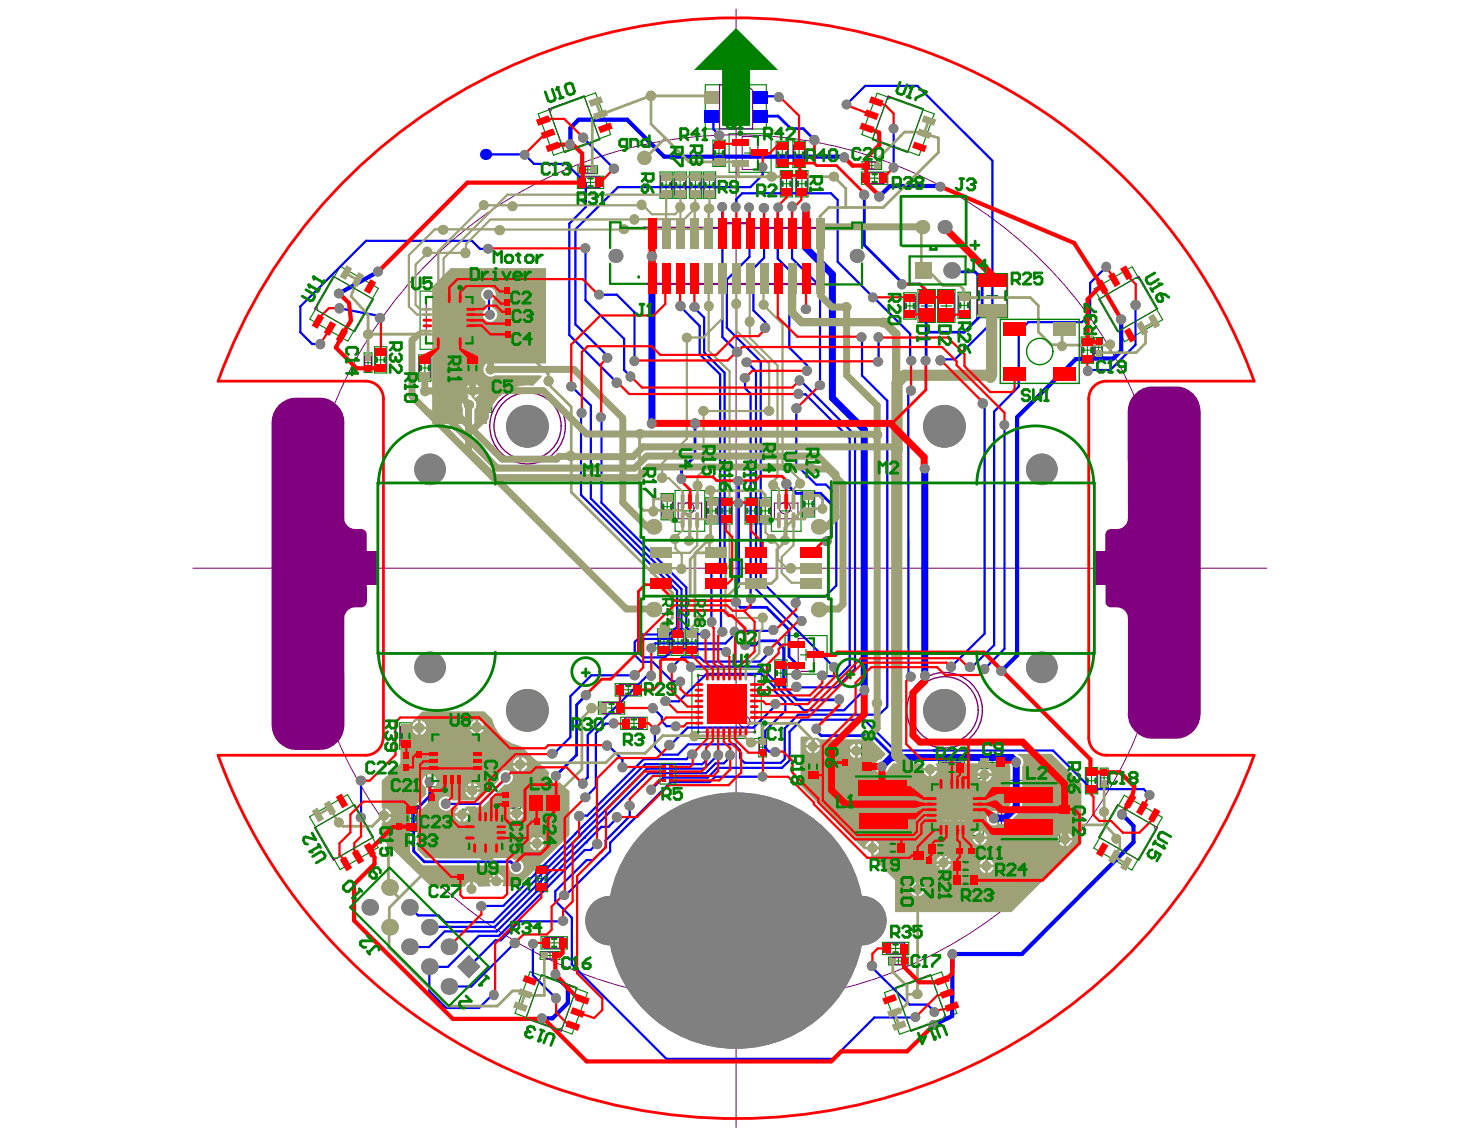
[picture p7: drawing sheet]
<svg xmlns="http://www.w3.org/2000/svg" width="258mm" height="201mm" viewBox="0 0 258 201" stroke-linecap="round" stroke-linejoin="round" font-family="sans-serif">
<g fill="none" stroke="#008000" stroke-width=".2">
<path d="M124.4 15h10.8v7.7h-10.8zM154.7 16.4l10.1 3.7-2.7 7.3-10.1-3.7zM94.9 20.1l10.2-3.7 2.6 7.3-10.1 3.7zM101.8 31.1h4.7v2.2h-4.7zM101.9 29.3h3.5v1.3h-3.5zM103.1 29.9h1.2M103.2 32.2h1.9M103.7 29.4v1.1M104.2 31.2v1.9M116.4 30.3h2.2v4.7h-2.2zM116.6 32.7h1.8M117.5 31.7v1.9"/>
<path d="M118.9 30.3h2.2v4.7h-2.2zM119 32.7h1.9M120 31.7v1.9M121.6 30.3h2.2v4.7h-2.2zM121.7 32.7h1.9M122.7 31.7v1.9M124.1 30.3h2.1v4.7h-2.1zM124.2 32.7h1.9M125.1 31.7v1.9M125.7 24.7h2.2v4.7h-2.2zM125.9 27h1.9M126.8 26.1v1.9"/>
<path d="M128.6 23.6h7.4v6.8h-7.4zM131.3 27h2M132.3 26v2M136.9 24.9h2.2v4.7h-2.2zM137 27.2h1.9M137.6 30.1h2.2v4.6h-2.2zM137.8 32.4h1.9M138 26.3v1.9M138.7 31.5v1.9M139.9 24.9h2.1v4.7h-2.1zM140 27.2h1.9M140.4 30.1h2.1v4.6h-2.1z"/>
<path d="M140.5 32.4h1.9M140.9 26.3v1.9M141.4 31.5v1.9M152 30.3h4.6v2.2h-4.6zM152.1 28.5h3.4v1.4h-3.4zM153.2 29.2h1.2M153.3 31.4h1.9M153.8 28.6v1.2M154.3 30.5v1.9M60 47l6.7 3.9-5.3 9.3-6.7-3.9zM74.1 51.4h10.3v10.2h-10.3zM78.2 56.5h2"/>
<path d="M79.2 55.5v2M88.8 50.6h1.4v3.5h-1.4zM88.9 58.2h1.3v3.5h-1.3zM88.9 52.3h1.2M88.9 54.2h1.3v3.5h-1.3zM89 59.9h1.1M89 55.9h1.1M89.5 51.7v1.2M89.6 55.4v1.1M89.6 59.3v1.2M159.4 51.6h2.2v4.7h-2.2zM159.6 54h1.8"/>
<path d="M160.5 53v1.9M161.9 51.1h3.1v5.8h-3.1zM162.5 54h1.9M163.5 53v2M165.4 51.1h3v5.8h-3zM165.9 54h2M166.9 53v2M169 51.5h2.2v4.7h-2.2zM169.1 53.9h1.9M170.1 52.9v1.9M172.3 48.2h5.4v7.8h-5.4zM174 52.1h2"/>
<path d="M175 51.2v1.9M190.7 59.4h2.2v4.7h-2.2zM193 51l6.7-3.9 5.4 9.3-6.7 3.9zM193.1 59.5h1.4v3.5h-1.4zM64.2 62.3h1.4v3.4h-1.4zM64.3 64h1.2M64.9 63.4v1.2M66.1 61.2h2.1v4.6h-2.1zM66.2 63.5h1.9M67.1 62.5v1.9M73.9 62.6h2.1v4.6h-2.1zM74 64.9h1.9"/>
<path d="M74.9 64v1.9M82.2 62.6h2.2v4.6h-2.2zM82.4 64.9h1.9M83.3 64v1.9M84.6 68.1h2.1v4.6h-2.1zM84.7 70.4h1.9M85.7 69.5v1.8M190.9 61.8h1.8M191.8 60.8v1.9M193.2 61.3h1.2M193.8 60.7v1.2M116.6 87.1h2.2v4.6h-2.2z"/>
<path d="M116.8 89.4h1.8M117.7 88.4v1.9M119.1 86.5h5.2v7.2h-5.2zM120.7 90.1h2M121.7 89.1v2M124.5 87.8h2.2v4.6h-2.2zM124.7 90.1h1.8M125.6 89.2v1.9M127 87.8h2.1v4.6h-2.1zM127.1 90.1h1.9M128.1 89.2v1.9M131.4 87.8h2.2v4.6h-2.2z"/>
<path d="M131.6 90.1h1.8M132.5 89.2v1.9M134 90.1h1.9M135 89.2v1.9M136.1 87.8h-2.2v4.6h2.2M136.1 86.5h5.2v7.2h-5.2zM137.7 90.1h2M138.7 89.1v2M141.5 86.6h2.2v4.6h-2.2zM141.7 88.9h1.9M142.6 87.9v1.9M116 110.9h2.2v4.7h-2.2z"/>
<path d="M116.2 113.2h1.8M117.1 112.4v1.8M118.5 110.9h2.2v4.7h-2.2zM118.6 113.2h1.9M119.6 112.4v1.8M121 110.9h2.1v4.7h-2.1zM121.1 113.2h1.9M122 112.4v1.8M122 118h12.3v12.3h-12.3zM136.7 116.4h2.1v4.6h-2.1zM136.8 118.7h1.9M137.7 117.8v1.9"/>
<path d="M138.5 112.1h7.4v6.8h-7.4zM141.2 115.5h2M142.2 114.5v2M70.5 127.5h2.1v4.6h-2.1zM70.6 129.8h1.9M71 132.6h1.4v3.5h-1.4zM71.1 134.4h1.2M71.6 128.9v1.9M71.7 133.8v1.1M73.3 130.4h1.3v3.5h-1.3zM73.4 132.1h1.1M74 131.5v1.2"/>
<path d="M75.2 128.5h10.3v10.3h-10.3zM75.6 139.9h1.4v3.5h-1.4zM79.4 133.7h2M80.4 132.7v1.9M88.4 139.5h3.4v1.4h-3.4zM90.1 139.6v1.2M105.5 123.8h4.7v2.2h-4.7zM106.9 124.9h1.9M107.9 123.9v1.9M108.5 120.6h4.7v2.2h-4.7zM109.5 126.5h4.6v2.2h-4.6zM109.9 121.7h1.9"/>
<path d="M110.8 120.7v1.9M110.9 127.6h1.9M111.8 126.7v1.8M127.2 124.1h1.9M128.2 123.2v1.9M133.8 130.1h1.4v3.4h-1.4zM133.9 131.8h1.2M134.5 131.2v1.2M142.3 132.9h2.2v4.7h-2.2zM142.5 135.2h1.9M143.4 134.3v1.9M148.4 131.8h1.4v3.4h-1.4z"/>
<path d="M148.5 133.5h1.2M149.1 132.9v1.2M150.3 136.5h10.9v10.8h-10.9zM152 131.5h2.1v4.7h-2.1zM152.1 133.9h1.8M153 132.9v1.8M163.4 137.3h10v10.1h-10zM165.5 134.4h4.7v2.2h-4.7zM166.9 135.5h1.9M167.9 134.5v1.9M172.7 133.4h4.6v2.2h-4.6zM174.1 134.5h1.8"/>
<path d="M175 133.6v1.8M176 137.7h10.9v10.8h-10.9zM191.4 135.4h2.2v4.6h-2.2zM191.6 137.7h1.9M192.5 136.8v1.8M194.1 135.5h1.3v3.4h-1.3zM194.2 137.2h1.1M194.8 136.6v1.2M54.6 144.1l6.7-3.9 5.4 9.3-6.7 3.9zM69.7 143.1h1.3v3.5h-1.3zM69.8 144.9h1.1M70.3 144.3v1.1"/>
<path d="M71.5 142h2.2v4.7h-2.2zM71.6 144.4h1.9M72.6 143.4v1.9M75.7 141.7h1.2M76.3 141.1v1.1M80.5 154h3.4v1.4h-3.4zM81.6 142.7h8.2v8.2h-8.2zM81.6 154.7h1.2M82.2 154.1v1.2M84.7 146.8h1.9M85.7 145.8v2M88.4 141.2h3.4v1.4h-3.4z"/>
<path d="M89.5 141.9h1.2M89.5 140.2h1.2M90.1 141.3v1.2M93.1 140.1h5.8v3.1h-5.8zM94.1 144.1h1.4v3.5h-1.4zM94.2 145.8h1.2M94.4 152.6h2.2v4.7h-2.2zM94.6 155h1.9M94.8 145.3v1.1M95 141.7h2M95.5 154v1.9M96 140.7v1.9"/>
<path d="M154.8 141.9h1.9M155.2 148.5h4.6v2.1h-4.6zM155.8 140.9v2M156.5 149.5h1.9M157.5 148.6v1.9M160.8 149.9h2.2v4.7h-2.2zM161 152.3h1.9M161.9 151.3v1.9M163.2 151h1.4v3.5h-1.4zM163.3 152.7h1.2M163.6 148.7h4.6v2.2h-4.6zM163.9 152.2v1.1"/>
<path d="M164.9 149.8h1.9M165.9 148.9v1.8M167.4 142.3h2M168 151.7h4.6v2.1h-4.6zM168 154.1h4.6v2.2h-4.6zM168.4 141.4v1.9M168.6 149.3h3.4v1.4h-3.4zM169.4 152.7h1.9M169.4 155.2h1.9M169.7 150h1.2M170.3 149.4v1.2M170.3 151.8v1.9"/>
<path d="M170.3 154.3v1.8M180.5 143.1h2M181.5 142.1v2M186.8 141.8h2.1v4.6h-2.1zM186.9 144.1h1.9M187.8 143.2v1.9M198.3 140.3l6.7 3.9-5.4 9.3-6.7-3.9zM93.5 171.4l10.1 3.7-2.7 7.3-10.1-3.7zM95.3 167.8h3.4v1.4h-3.4zM95.4 165.2h4.7v2.2h-4.7zM96.4 168.5h1.2M96.8 166.3h1.9"/>
<path d="M97 167.9v1.2M97.7 165.4v1.8M155.7 166.2h4.6v2.2h-4.6zM156 175.1l10.1-3.7 2.7 7.3-10.1 3.7zM156.7 168.8h3.5v1.4h-3.5zM157 167.3h1.9M157.9 169.5h1.2M158 166.4v1.8M158.5 168.9v1.2"/>
</g>
<g fill="none" stroke="#800080" stroke-width=".2">
<path d="M102.5 31.2h3.3M102.6 29.4h2.2v1.1h-2.2zM119 34.3h1.9M119 31h1.9M127.8 25.4v3.3M88.9 53.4h1.2M88.9 51.3h1.2M89 58.8h1.1M89 57h1.1M89 54.9h1.1M64.3 65.1h1.2M64.3 62.9h1.2"/>
<path d="M89 61h1.1M119.6 88.7v2.8M123.8 88.7v2.8M127.1 91.7h1.9M131.6 91.7h1.8M118.6 114.9h1.9M118.6 111.6h1.9M71.1 133.3h1.2v2.1h-1.2zM72.5 128.2v3.2M109.2 120.7v1.9M112.5 120.7v1.9M69.8 143.8v2.1"/>
<path d="M70.9 143.8v2.1M71.6 146h1.9M71.6 142.7h1.9M75.7 140.6h1.2v2.1h-1.2zM81.1 154.1v1.2M83.3 154.1v1.2M89 141.3v1.2M91.2 141.3v1.2M93.9 140.3v2.7M94.6 156.6h1.9M94.6 153.3h1.9M95.4 144.8v2.1"/>
<path d="M95.9 167.9h2.2v1.2h-2.2z"/>
</g>
<path d="M127.5 39.4v.8M132.3 39.4l.1 .8" fill="none" stroke="#800080" stroke-width=".39"/>
<circle cx="132.4" cy="39.4" r=".2" fill="#800080"/>
<g fill="none" stroke="#800080" stroke-width=".2">
<path d="M96.8 19.2l6.2-2.3 2.8 7.7-6.2 2.3zM126.9 15h4.9l1 .9v6.8h-5.9zM156.6 16.9l6.3 2.3-2.8 7.7-6.2-2.3zM102.5 31.2v1.9h3.3v-1.9M116.6 31h1.8v3.3h-1.8zM119 31v3.3M120.9 31v3.3M121.7 31h1.9v3.3h-1.9zM124.2 31h1.9v3.3h-1.9zM127.8 25.4h-1.9v3.3h1.9M130.9 24.1h2.8v5.8h-2.8zM137 25.6h1.9v3.3h-1.9z"/>
<path d="M137.8 30.8h1.9v3.2h-1.9zM140 25.6h1.9v3.3h-1.9zM140.5 30.8h1.9v3.2h-1.9zM152.6 30.5h3.3v1.9h-3.3zM152.7 28.6h2.2v1.2h-2.2zM58.8 48.7l7.1 4.1-3.4 5.7-7-4zM75.2 52.4h8.1v8.1h-8.1zM88.9 51.3v2.1M89 58.8v2.2M89 54.9v2.1M90.1 51.3v2.1M90.1 54.9v2.1"/>
<path d="M90.1 58.8v2.2M159.6 52.3h1.8v3.3h-1.8zM162.1 51.8h2.7v4.3h-2.7zM165.5 51.8h2.8v4.3h-2.8zM169.1 52.2h1.9v3.3h-1.9zM172.4 48.9h5.2v6.5h-5.2zM193.8 52.8l7.1-4.1 3.3 5.8-7.1 4zM64.3 62.9v2.2M65.5 62.9v2.2M66.2 61.9h1.9v3.2h-1.9zM74 63.3h1.9v3.2h-1.9zM82.4 63.3h1.9v3.2h-1.9z"/>
<path d="M84.7 68.7h1.9v3.4h-1.9zM190.9 60.1h1.8v3.3h-1.8zM193.2 60.2h1.2v2.1h-1.2zM116.8 87.7h1.8v3.3h-1.8zM119.6 91.5h4.2M119.6 88.7h4.2M124.7 88.5h1.8v3.2h-1.8zM127.1 91.7v-3.2h1.9v3.2M131.6 91.7v-3.2h1.8v3.2M134 88.5h1.9v3.2h-1.9zM136.6 88.7h4.1v2.8h-4.1zM141.7 87.3h1.9v3.2h-1.9z"/>
<path d="M116.2 111.6h1.8v3.3h-1.8zM118.6 111.6v3.3M120.5 111.6v3.3M121.1 111.6h1.9v3.3h-1.9zM123.2 119.2h9.9v9.9h-9.9zM136.8 117.1h1.9v3.2h-1.9zM140.8 112.6h2.8v5.8h-2.8zM72.5 128.2h-1.9v3.2h1.9M73.4 131h1.1v2.2h-1.1zM76.3 129.6h8.1v8.1h-8.1zM89 139.6h2.2v1.2h-2.2zM106.2 123.9h3.3v1.9h-3.3z"/>
<path d="M109.2 122.6h3.3M109.2 120.7h3.3M110.2 126.7h3.2v1.8h-3.2zM133.9 130.7h1.2v2.2h-1.2zM142.5 133.6h1.9v3.3h-1.9zM148.5 132.4h1.2v2.2h-1.2zM152.1 132.1h1.8v3.4h-1.8zM164.4 138.3h8v8h-8zM166.2 134.5h3.3v1.9h-3.3zM173.3 133.6h3.4v1.8h-3.4zM191.6 136.1h1.9v3.2h-1.9zM194.2 136.1h1.1v2.2h-1.1z"/>
<path d="M55.5 146l7-4.1 3.4 5.8-7.1 4zM69.8 145.9h1.1M69.8 143.8h1.1M71.6 142.7v3.3M73.5 142.7v3.3M81.1 154.1h2.2M81.1 155.3h2.2M82.7 143.9h5.9v5.8h-5.9zM89 142.5h2.2M89 141.3h2.2M93.9 140.3h4.2v2.7h-4.2M94.6 153.3v3.3"/>
<path d="M95.4 144.8h-1.2v2.1h1.2M96.5 153.3v3.3M150.9 146.8v-9.8h9.8v9.8M155.9 148.6h3.2v1.9h-3.2zM161 150.6h1.9v3.3h-1.9zM163.3 151.7h1.2v2.1h-1.2zM164.2 148.9h3.3v1.8h-3.3zM168.7 151.8h3.2v1.9h-3.2zM168.7 154.3h3.2v1.8h-3.2zM169.2 149.4h2.2v1.2h-2.2zM176.6 148v-9.9h9.8v9.9M186.9 142.4h1.9v3.4h-1.9z"/>
<path d="M197.1 141.9l7.1 4.1-3.3 5.7-7.1-4zM95.5 171.9l6.2 2.3-2.7 7.7-6.2-2.3zM96.1 165.4h3.3v1.8h-3.3zM156.3 166.4h3.3v1.8h-3.3zM157.4 168.9h2.2v1.2h-2.2zM157.9 174.2l6.2-2.3 2.8 7.7-6.2 2.3z"/>
<circle cx="81.4" cy="54.3" r=".99"/>
<circle cx="121.4" cy="89.6" r=".99"/>
<circle cx="138.4" cy="89.6" r=".99"/>
<circle cx="78.2" cy="135.8" r=".99"/>
<circle cx="131.3" cy="127.3" r=".99"/>
<circle cx="86.7" cy="145.7" r=".99"/>
<circle cx="166.3" cy="144.5" r=".99"/>
</g>
<path d="M127.5 39.4h4.9M113.5 40.2h14M114 50.1h31.3M132.4 40.2h12.8" fill="none" stroke="#800080" stroke-width=".39"/>
<g fill="#800080">
<path d="M64.7 97.3h1.9v5.9h-1.9z"/>
<path d="M193 97.3h2v5.9h-2z"/>
<path d="M49.2 71.4a4.2 4.2 0 0 1 3.1-1.3h4a4.4 4.4 0 0 1 4.4 4.5v16.7a1.94 1.94 0 0 0 2 2h1a.93 .93 0 0 1 1 1v11.8a1.01 1.01 0 0 1-1 1 2.5 2.5 0 0 0-2.7 1l-.3 1 .1 18.7a4.5 4.5 0 0 1-4.5 4.5h-4a4.4 4.4 0 0 1-4.4-4.5v-53.2a4.6 4.6 0 0 1 1.3-3.2z"/>
<path d="M200.2 69.5a4.1 4.1 0 0 1 3.2-1.3h3.9a4.4 4.4 0 0 1 4.5 4.4v53.3a4.4 4.4 0 0 1-4.5 4.4h-3.9a4.4 4.4 0 0 1-4.4-4.4v-16.8a1.94 1.94 0 0 0-2-2h-1a.93 .93 0 0 1-1-1v-11.8a1.01 1.01 0 0 1 1-1 2.5 2.5 0 0 0 2.7-1l.3-1-.1-18.7a4.3 4.3 0 0 1 1.3-3.1z"/>
</g>
<g fill="none" stroke="#800080" stroke-width=".18">
<path d="M129.8 1.6v197.3M34 100.2h189.4"/>
<circle cx="129.9" cy="100.2" r="76.5"/>
</g>
<g fill="none" stroke="#800080" stroke-width=".25">
<circle cx="93.1" cy="75.2" r="5.9"/>
<circle cx="93.1" cy="75.2" r="6.7"/>
<circle cx="166.6" cy="125.3" r="5.9"/>
<circle cx="166.6" cy="125.3" r="6.7"/>
</g>
<g fill="#9ea175">
<path d="M76.2 50.6l3.3-3.3h16.8v16.8h-9a1.28 1.28 0 0 0-2 1.1 1.28 1.28 0 0 0 2 1h8.2l.1 .2-1.6 1.7a7.1 7.1 0 0 0-8.1 6.7h-2.2v-2.6a1.29 1.29 0 0 0-.5-2.1v-.9h-1l.4 .7v.2a1.19 1.19 0 0 0-.9 1.9v2.8h-5.5v-5.6h-1.2v-.5h1.2zM76.8 55.5l.4 .7 .2 .1v.3l-.2 .1-.4 .7h1.3v.3h.2v1.2l.7-.3 .1-.2h.3l.1 .2 .7 .3v-1.2h.2v-.3h1.3l-.4-.7-.2-.1v-.3l.2-.1 .4-.7h-1.3v-.2h-.2v-1.2l-.7 .3-.1 .2h-.3l-.1-.2-.7-.3v1.2h-.2v.2zM80.7 54.1v.9h1a1.27 1.27 0 0 0-1-.9zM77.2 54.4l-.4 .6h1v-.9zM85.3 51.1a1.25 1.25 0 0 0 .4 2v1.4a1.27 1.27 0 0 0-.1 2 1.27 1.27 0 0 0 1.9-.4 1.27 1.27 0 0 0-.7-1.8v-1.3a1.25 1.25 0 0 0 .3-1.9 1.25 1.25 0 0 0-1.8 0zM80.7 57.9v1a1.27 1.27 0 0 0 1-1zM76.8 57.9a1.27 1.27 0 0 0 1 1v-1zM83.7 67.7v1h1a1.27 1.27 0 0 0-1-1zM82.5 68l-.3 .7h1v-1zM83.7 69.2v.9a1.27 1.27 0 0 0 1-.9z"/>
<path d="M141.2 130.1l.2-.2h1l.2 .2h.7v.3h.2v-.3h.8l.5 .3h8.9l2.5 2.5v.3l-.8 .8a1.25 1.25 0 0 0-.7 2.1 1.25 1.25 0 0 0 2.1-.7l.8-.8h5.4l.1 .2-.3 .6h2.5l-.3-.8h13l.2 .6v6.7l-1.4 1.4h-.8a1.28 1.28 0 0 0-2 1 1.28 1.28 0 0 0 2 1h1.3l.7-.2 2-2 .2-.4 .1-.4v-7.1a1.24 1.24 0 0 0-.8-2l.1-.2h5.9l5.3 5.2v10.4l-12.4 12.3h-20.5v-5.6l-4.3-4.3 .2-.2h-.2v-1h-1v-.1l-.2 .1-11.2-11.2zM143.7 130.4v1h.9a1.24 1.24 0 0 0-.9-1zM142.5 130.7l-.4 .7h1.1v-1zM151.3 131.2v1h1a1.27 1.27 0 0 0-1-1zM150.2 131.5l-.4 .7h1v-1zM143.7 131.9v1a1.27 1.27 0 0 0 .9-1zM142.1 131.9a1.24 1.24 0 0 0 1.1 1v-1zM151.3 132.7v1a1.27 1.27 0 0 0 1-1zM149.8 132.7a1.27 1.27 0 0 0 1 1v-1zM173.9 135.4v1h1a1.27 1.27 0 0 0-1-1zM172.8 135.7l-.4 .7h1v-1zM164.3 135.9v1a1.24 1.24 0 0 0 1-1zM162.8 135.9a1.27 1.27 0 0 0 1 1v-1zM173.9 136.9v1a1.27 1.27 0 0 0 1-1zM172.4 136.9a1.27 1.27 0 0 0 1 1v-1zM166 141.4v.3l.5 .5v.2l-.5 .6v.3h1.2v.2h.3v1.3l.6-.4 .1-.2h.3l.1 .2 .7 .4v-1.3h.3v-.2h1.2v-.3l-.5-.6v-.2l.5-.5v-.3h-1.2v-.2h-.3v-1.3l-.7 .4-.1 .2h-.3l-.1-.2-.6-.4v1.3h-.3v.2zM169.8 139.9v1h1a1.27 1.27 0 0 0-1-1zM166.3 140.3l-.3 .6h1v-1zM169.8 143.8v1a1.27 1.27 0 0 0 1-1zM166 143.8a1.27 1.27 0 0 0 1 1v-1zM173.1 146.5v1h1a1.27 1.27 0 0 0-1-1zM171.9 146.9l-.3 .6h1v-1zM188.1 146.8v1h1a1.24 1.24 0 0 0-1-1zM187 147.1l-.4 .7h1v-1zM173.1 148v1a1.27 1.27 0 0 0 1-1zM171.6 148a1.27 1.27 0 0 0 1 1v-1zM188.1 148.3v.9a1.24 1.24 0 0 0 1-.9zM186.6 148.3a1.27 1.27 0 0 0 1 .9v-.9zM154.1 148.3v1h1.1a1.22 1.22 0 0 0-1.1-1zM153 148.7l-.4 .6h1v-1zM154.1 149.8v1a1.24 1.24 0 0 0 1.1-1zM166.7 150.9v1h1a1.24 1.24 0 0 0-1-1zM165.5 151.3l-.3 .6h1v-1zM174.3 151.5v1h1a1.24 1.24 0 0 0-1-1zM173.1 151.8l-.3 .7h1v-1zM166.7 152.4v1a1.24 1.24 0 0 0 1-1zM165.2 152.4a1.27 1.27 0 0 0 1 1v-1zM174.3 153v1a1.27 1.27 0 0 0 1-1zM172.8 153a1.27 1.27 0 0 0 1 1v-1zM162.1 155.6v1h1a1.27 1.27 0 0 0-1-1zM160.9 156l-.3 .6h1v-1zM162.1 157.1v1a1.27 1.27 0 0 0 1-1zM160.6 157.1a1.24 1.24 0 0 0 1 1v-1z"/>
<path d="M70.7 129.2l3.8-3.7h10.9l1.4 1.3a6.3 6.3 0 0 0 5.1 4.8l5 4.7a1.28 1.28 0 0 0 .3 1.5 1.28 1.28 0 0 0 1.5 .2l1.8 1.6v7.7l-9.2 9h-2.6l-.1-.2 .2-.4h-2.5l.2 .4-.1 .2-2 .1a1.23 1.23 0 0 0-1-.8v1.2h-.5v-1.2a1.23 1.23 0 0 0-.9 .8h-6l-8.7-8.4v-2.8l.2-.1v-2.5l-.2-.2v-4.7l3.3-3.1zM84.4 127v1h1a1.27 1.27 0 0 0-1-1zM83.2 127.3l-.3 .7h1v-1zM74.2 127.1v1h1a1.24 1.24 0 0 0-1-1zM73.1 127.4l-.4 .7h1v-1zM84.4 128.5v1a1.27 1.27 0 0 0 1-1zM82.9 128.5a1.27 1.27 0 0 0 1 1v-1zM74.2 128.6v1a1.27 1.27 0 0 0 1-1zM72.7 128.6a1.27 1.27 0 0 0 1 1v-1zM92 133.6v.9h1a1.27 1.27 0 0 0-1-.9zM90.8 133.9l-.3 .6h1v-.9zM92 135v1a1.27 1.27 0 0 0 1-1zM90.5 135a1.24 1.24 0 0 0 1 1v-1zM77.8 140.9a1.26 1.26 0 0 0 .1 1.8 1.26 1.26 0 0 0 1.8-.3h1l.1 .2-.5 .6v.2h2.4v-.2l-.7-.8h2.7l.5-.2 3.8-3.9a1.26 1.26 0 0 0 1.4-1.3 1.26 1.26 0 0 0-1.5-1.1 1.26 1.26 0 0 0-.9 1.7l-3.5 3.6h-4.7a1.28 1.28 0 0 0-2-.3zM83.6 138.1v1.1h1a1.24 1.24 0 0 0-1-1.1zM82.4 138.5l-.3 .7h1v-1.1zM83.6 139.7v1a1.27 1.27 0 0 0 1-1zM82.1 139.7a1.27 1.27 0 0 0 1 1v-1zM91.4 142.2v1h1a1.27 1.27 0 0 0-1-1zM90.2 142.5l-.3 .7h1v-1zM68 142.6v1h1a1.27 1.27 0 0 0-1-1zM91.4 143.7v1a1.27 1.27 0 0 0 1-1zM89.9 143.7a1.27 1.27 0 0 0 1 1v-1zM81.8 143.9v1a1.27 1.27 0 0 0 .9-1zM80.3 143.9a1.27 1.27 0 0 0 1 1v-1zM68 144.1v1a1.27 1.27 0 0 0 1-1zM95 147.5v1h1a1.27 1.27 0 0 0-1-1zM93.8 147.9l-.3 .6h1v-1zM95 149v1a1.27 1.27 0 0 0 1-1zM93.5 149a1.27 1.27 0 0 0 1 1v-1zM74.9 137a1.2 1.2 0 0 0 .3 1.9v1.2l-2.7 2.7-.2 .4 .1 7.2 2 2.1 .4 .1h14.9l.1 .2a1.26 1.26 0 0 0 1.3 1.4 1.26 1.26 0 0 0 1.2-1.5 1.26 1.26 0 0 0-1.6-1l-.6-.3h-15l-1.5-1.5v-6.4l2.8-2.9 .1-1.7a1.25 1.25 0 0 0 .3-1.9 1.25 1.25 0 0 0-1.9 0zM87.8 154.2v1h1a1.27 1.27 0 0 0-1-1zM86.7 154.5l-.4 .7h1v-1z"/>
</g>
<path d="M59.8 145.1l.7 .6" fill="none" stroke="#9ea175" stroke-width=".49"/>
<path d="M59.7 54.1l.3 .3M79.3 141.8l-.3 .2M84.9 159.8h.1M72.4 160.1l1.4 1.4M76 170.6l-.3 .2" fill="none" stroke="#00f" stroke-width=".39"/>
<path d="M75.5 137.8l.3 .3" fill="none" stroke="#00f" stroke-width=".49"/>
<circle cx="84.9" cy="159.8" r=".2" fill="#00f"/>
<path d="M83.3 42.5l1.4 1.4h1.3M89.3 137.3h.1M84.8 159.8h.1M86.8 175.5h.3M87.4 165.9h.9" fill="none" stroke="#00f" stroke-width=".39"/>
<circle cx="90.8" cy="166.3" r=".2" fill="#00f"/>
<path d="M95.9 179.6h1.6" fill="none" stroke="#00f" stroke-width=".74"/>
<path d="M97.9 157.2v1.7M99.5 157.6h.6M101.5 147.1h.1M105.3 148.8l-1.1 1.1h-1.1" fill="none" stroke="#00f" stroke-width=".39"/>
<circle cx="103.3" cy="148.6" r=".2" fill="#00f"/>
<g fill="none" stroke="#00f" stroke-width=".39">
<path d="M134.5 29.7v1.1M146.6 34.1l1.2 1.2M53 54.1v4.5M122.5 54.4l1.7 1.6M55 60.7h1.5M111.9 63.9l.2 .1M131.4 66.7v1.8M141 69.2l.3 .3M166.7 63.4h1.7M173.6 70.9l.4 .4-.3 .3M112 113.2v2.4M113.6 112.7l-.8 .9v1.6"/>
<path d="M115.6 113.5l-.7 .7M122.3 111.9h2.2M127.2 110.7l-.2 .2 .4 .5M127.3 114.5l.5 .5M129.6 111.4v.5M136.5 111.1v.4l-.1-.2M141 105.3l-.8 .8v.6M141.1 109.3v.3M146.9 117.5h.1M171.1 117.5h.5M173.6 118h.1M100.6 122.8v7.2"/>
<path d="M103.7 137.1l-.9 .9M105.1 138.8l-1.7 1.8M106.8 127.6h1.9M109.8 134v1.3M115.2 124.9l1.6 1.6v.8M117 137.2l-2.1 2.1M118.6 120.2h1.4M124.6 134.1l-.7 .7M126.7 133.1l-.1 .1M128.8 133.2v.3l-1.1 1.1h-1.5M130.5 132.3v1.4l.8 .8M135.7 132.6h1"/>
<path d="M136.6 121.2v.6M137.4 120.8v.7M139.3 134.2l-1.4 1.2M140.2 124.3h.6M156.5 124.7l-1.4 1.4M103.5 151.7h1.1M106.8 148.3v1.1M107.6 148.7v1.5M108.8 144.1v.2l-1.5 1.5M75.7 170.8v4M153.9 170v.7M163.6 177.2l1.3 1.3"/>
</g>
<path d="M112.8 89.3l.7 .7M120.3 90l1.3 1.3M138.4 93.1v2.1M122.6 108.7l.7 .7M104.5 124.9l-1.9 1.8M131.2 129.8l1.2 1.2M67.6 143.8h.1M68.7 160.1v3.3" fill="none" stroke="#9ea175" stroke-width=".49"/>
<path d="M125 39.3l-1 1.1M116.8 81.7v2.5M119.1 96.7l1.2 1.2v2.1M123 85v.9M124.1 83l-1.1 1M135.9 95h.2M136.4 84.9v.4M140.7 84.8h.7M141.3 84.8l-.4 .5M134 109l.5 .5" fill="none" stroke="#9ea175" stroke-width=".39"/>
<g fill="none" stroke="#00f" stroke-width=".49">
<path d="M135 20.5h2.2M162.3 50.1l1.1 1.1M167.6 47.4l.4 .5M115 74.6h.3M120.2 82.9v1.2M138.7 85.3l1.7 1.7M146.6 94.6l-.7 .7M131.5 113.8h1.7M140.5 117.1v1.9M75.8 138.1v2.3M101.7 124.3v8.9M138.2 121.1l2.4 2.4"/>
<path d="M144.3 129.2l.5 .6M73 143.2v6.9"/>
</g>
<path d="M115 74.6v.1M178.5 133.6l.8 .8" fill="none" stroke="#00f" stroke-width="1.2"/>
<path d="M148.7 106.6l-.8 .8" fill="none" stroke="#9ea175" stroke-width="1.2"/>
<path d="M100.6 22.6v2.9M194.5 63.2h1.9M176.6 118.3h.1M95.5 179.3l.4 .3M100.2 174.3v2.6" fill="none" stroke="#00f" stroke-width=".74"/>
<circle cx="103" cy="147.8" r=".2" fill="#00f"/>
<g fill="none" stroke="#00f" stroke-width=".39">
<path d="M100.4 39.5v19.6M103.3 32.3v4.2M127.4 36.5v22.9M132.2 36.6v8.7M134.8 36.7v8.8M137.2 36.8v8.8M139.7 36.6v9M147.8 35.3v10.9M175.1 28.4v28.4M101.5 40.5v16.7M103.3 43.8v9.2M111.9 55.1v8.8"/>
<path d="M123.4 57.5v5M124.2 56v6.2M128.2 49.3v8.5M132.9 47.4v7.4M135 56.8v1.3M139.2 47.7v13.6M144.6 50.5v16.9M155 59.4v4.3M160.5 58.9v4.7M179.7 58.5v9.7M192.3 49.9v5.5l-1.4 1.4M200.3 53.8v7"/>
<path d="M102.5 73.4v13.9M104.2 71.5v16.4M127 66v33.2M127.8 65.8v25.9M131.4 68.5l1 1v36M131.6 63.7l1.7 1.8v38.4M134.2 63.8v38.6M140.5 72.2v9.8M142.4 64.5v.9M149.9 77.3v40M150.8 76.7v41.3M152.1 60.1v6.1"/>
<path d="M156.5 70.7v54M160.2 69.2v50.2l.2 .5M173.7 71.6v40.2M175.4 72.6v41.2M127.8 91.8v7.8l-.6 .6v10.5M147.5 87.3v16M112 115.6l1.2 1.1M112.8 115.2l.7 .8M113.3 111.9l-1.3 1.3M119.4 104.2v6.4M120.2 103.9v7l-1.8 1.8M120.3 116l-1.7 1.6"/>
<path d="M121.1 103.6v7M123.4 116l.8 .7M125.5 100.7v8.4M129.6 111.9l-1.6 1.6M134.1 117.6l3.3 3.2M134.3 118.9l2.3 2.3M135.8 115l-1.7 1.7M63.7 137.7v6.3M103.7 129.6v7.5M105.1 129.3v9.5M107.2 131.3l2.6 2.7M115.5 128.8v2.9l1.4 1.4"/>
<path d="M116.8 127.3l.8 .8M119.3 128l-.2 .2M121.4 131.3l-1.8 1.8M135 128.9v3l.7 .7M138.5 123.7v1.7M140.8 126.1l-2.4 2.4v5.4M141.4 127l-2.1 2.1v5.1M201.7 139.2l1.1 1.1M78.7 141.7l.3 .3M79.3 141.8h5.4M85 159.8h3.8M111.1 142.1v1.9"/>
<path d="M72.3 167h3.4M77.4 161.5l1.1 1.2h8.5M78.4 164.3h9.2M79.4 174h3.7M84.5 165.1h3.5M86.8 175.5l-2.3 2.3h-5.8M90.2 163.9l-1.9 2M94.1 166.7l-.1 .1v5.2M98 176.1h.1M100.9 161.9v8.2"/>
</g>
<path d="M100.8 71.8v15M112.8 76.6v12.7M121.6 91.3v4.1M125 95.2l-2.4 2.4v11.1M125.3 86.8v8.3M118.6 104.6v4.4M102.6 126.7v9M68.5 147.9v8.6l1.9 1.9M194.9 143.2v2.3M161.9 160.5l-.1 14.8" fill="none" stroke="#9ea175" stroke-width=".49"/>
<path d="M104.9 21.1h.1M157 32.8l-1.9 1.8M197.8 56.3v5.6M179.4 73.6v42M197.9 143.6l2 2.1v2.9M97.8 172l2.4 2.3M168 168.3l-.1 10.9" fill="none" stroke="#00f" stroke-width=".74"/>
<g fill="none" stroke="#9ea175" stroke-width=".39">
<path d="M85.4 36.2h5.2M120 36.9l-.9 .9M125 36.7v2.6M78.3 40.5h9.9M121.1 59.5v17.9M125 54v7.9M132.3 56.8v2.8M138 57.2v24.4l2.8 2.8v1.1M124.1 72.5v10.5M128.7 65.5v34.3l-.7 .7v7.1l1.4 1.4M135.7 64.1v8.3M137.1 64.5v19.6l-.7 .8"/>
<path d="M119.1 95.3v1.4M123 84v1.4M136.1 95l1.1 1.1v2.5M138.7 100.2h1.4"/>
</g>
<path d="M152.4 34.3v8.9M163.4 51.2v12.6M122.6 75v5.5M130.3 84.9v18.5M146.6 88.9v5.7M138.2 114.4v6.7M139.2 111.1v4.7l1.3 1.3M147.5 123.5l.4 .3M75.8 140.4l-2.8 2.8M90.1 152l.9 .9" fill="none" stroke="#00f" stroke-width=".49"/>
<path d="M115 45.2v29.4M146.8 48.4v21.8M152.4 75.8v45.9M163.1 82.8v36.6M155.5 135.1h.1M179.3 134.4v7.9" fill="none" stroke="#00f" stroke-width="1.2"/>
<path d="M156 56.8h.2v.2" fill="none" stroke="#9ea175" stroke-width="1.5"/>
<path d="M154.7 71.5v52.3M148.7 85.4v21.2" fill="none" stroke="#9ea175" stroke-width="1.2"/>
<circle cx="105.9" cy="150.3" r=".2" fill="#00f"/>
<path d="M92.6 27.3l1.6 1.6h5.7M105.4 73.5l.7 .8M98.1 132.5v.4h-.9M116.9 133.1h2.7M117.6 128.1h1.7M117.6 123.7h2.2M121.3 128.3l-3.1 3.2M122.2 133h-.4l-.7 .9h-7.6M102.3 143.9h1.3M106.1 145.8h1.2M106.8 149.4l-.9 .9" fill="none" stroke="#00f" stroke-width=".39"/>
<path d="M98.1 136.8v.4" fill="none" stroke="#00f" stroke-width=".49"/>
<circle cx="114.1" cy="119.3" r=".2" fill="#00f"/>
<g fill="none" stroke="#00f" stroke-width=".39">
<path d="M133.8 17h3.9l.1 .1h-.4M125.8 22.8l1.1 1M130.9 34.1l-1 1v1.3M86.2 52.1v3.3M134.8 45.5l-1.9 1.9M137.2 45.6l2 2.1M110.1 65.3l1.1 1.1M141.3 69.5h.8M191.8 65.3h4M144 85.5h1.7l1.8 1.8M113.2 116.7h1.9M113.6 112.7h4.8"/>
<path d="M121.1 110.6l1.2 1.3M124.2 116.7h9.9M124.6 118.9h9.7M129.5 111.3h6.9M141 105.3h4.5M141.1 109.6h.8M149.9 117.3l-1.9 2h-3.2M126.5 135.4h11.4M134.9 137h-8.8l-.9 1M138.4 133.9l-.7 .6h-6.4M140.6 121.2h7M140.8 124.3l1 1h7.1"/>
<path d="M140.8 126.1h14.3M141.4 127h11M157.9 132.4h7.5M192.5 139.2h9.2M97.9 158.9l3 3M105.9 150.3l-1.3 1.4M107.6 150.2l-1.3 1.3M91.6 162.5l-1.4 1.4M94 172l4 4.1M160.4 177.2h3.2"/>
</g>
<path d="M113.5 90h6.8M141.8 89.7h3.3M118.6 109l-1.4 1.4M67.6 143.8l-1.9 1.9M74.8 153.9l-6.1 6.2M189.9 145.5h5" fill="none" stroke="#9ea175" stroke-width=".49"/>
<path d="M143.4 82.7h2.6M110.5 107.4h4.8M143.9 107.4h4" fill="none" stroke="#9ea175" stroke-width="1.2"/>
<path d="M111.9 38.7h8.8M115 37.8h4.1M129.4 109h4.6" fill="none" stroke="#9ea175" stroke-width=".39"/>
<path d="M141.7 22.7l2 2M159.1 50.1h3.2M163.4 58.6h6.7M140.4 87h4.3M129.8 106.4l.8 .7h4.6M130.3 103.4l-.5 .4M133.2 113.8l.8-.8h2.9l1.3 1.4M140.6 123.5h6.9M144.8 129.8h9.1M73 150.1l1.8 1.9" fill="none" stroke="#00f" stroke-width=".49"/>
<path d="M159.6 66.2l-1.4 1.4" fill="none" stroke="#9ea175" stroke-width="2"/>
<path d="M175.3 144.3h2" fill="none" stroke="#00f" stroke-width="1.2"/>
<path d="M194.5 63.2l-4.7 .1M197.8 61.9l-1.4 1.3M100.2 176.9l-2.7 2.7" fill="none" stroke="#00f" stroke-width=".74"/>
<circle cx="102.2" cy="147.4" r=".2" fill="#00f"/>
<g fill="none" stroke="#00f" stroke-width=".39">
<path d="M149.3 18.4l3.3-3.2h9.2l13.3 13.2M85.7 27.2h6.8M99.9 28.9l3.4 3.4M103 24.5l5.3 5.3M103.3 36.5l-2.9 3M125.8 20.9v1.9M130.9 34.1h15.7M134.5 30.8l-2.1 2.2h-23.4l-7.5 7.5M157.6 22.6v6.8M53 58.6l2 2.1M60 54.4l7.2 1.4M83.2 42.5h-18.6l-11.6 11.6"/>
<path d="M100.4 59.1l8.4 8.4M101.5 57.2l5.7 5.6M103.3 53l6.8 6.8v5.5M105.7 52h3.1l3.1 3.1M120 54.1l3.4 3.4M127.4 59.4l2.6 2.7M128.2 57.8l6 6M132.2 45.3l-4 4M132.9 54.8l2.1 2M139.7 45.6l4.9 4.9M147.8 46.2l6.2 6.2M154.2 52.6l6.3 6.3"/>
<path d="M175.1 56.8l-6.7 6.6M190.9 56.8h-9.5l-1.7 1.7M195.2 47.1l-2.9 2.8M100.8 68.2l3.4 3.3M106.1 74.3v14.4l15 14.9M123.4 62.5l3.6 3.5M124.2 62.2l3.6 3.6M139.2 61.3l3.2 3.2M141.1 67.1l9.7 9.6M142.1 69.5l7.8 7.8M152.1 66.2l4.4 4.5M177.2 75.3v39.1l-3.5 3.6"/>
<path d="M179.7 68.2l-4.3 4.4M200.3 60.8l-4.5 4.5M102.5 87.3l16.9 16.9M104.2 87.9l16 16M127 99.2l-1.5 1.5M140.5 82l3.5 3.5M112 119.1h-7.7l-3.7 3.7M114.1 119.3l-10.4 10.3M115.1 116.7l3.5 3.5M115.6 113.5h12.4M119.4 110.6l-1.3 1.3h-4.8M120.3 116h3.1"/>
<path d="M121.9 117.6h12.2M124.6 118.9l-4.8 4.8M127.3 114.5h-8.6l-1.4 1.5h-3.8M133.3 103.9l13.6 13.6M134.2 102.4l6.9 6.9M147.5 103.3l-2 2M150.8 118l-3.2 3.2M173.7 111.8l-5.7 5.6M175.4 113.8l-3.8 3.7M89.3 137.3l-4.6 4.5M100.6 130l-2.5 2.5M106.8 127.6l-1.7 1.7"/>
<path d="M113.5 133.9l-9.9 10M121.4 131.3h8.1l1 1M123.9 134.8h-10.1l-12.3 12.3M125.2 138h-6.9l-10.7 10.7M126.2 134.6l-1.7 1.8h-10.1l-27.1 27.1h-11.6M126.5 135.4l-1.6 1.8h-7.9M126.6 133.2l-2.4 2.4h-10.1l-27.1 27.1M136.6 121.8l1.9 1.9M137 124.2l-4.1 4.1h-11.6M137.4 121.5l2.8 2.8M138.5 125.4l-3.5 3.5M152.4 127l5.5 5.4"/>
<path d="M152.5 121.6l-3.6 3.7M164.7 132.4h21l6.8 6.8M101.5 147.1l-12.7 12.7M103.1 149.9l-15.1 15.2M103.5 151.7l-5.6 5.5M106.1 145.8l-18.5 18.5M106.3 151.5l-6.2 6.1M111.1 144l-4.3 4.3M73.8 161.5h3.6M75.7 174.8l3 3M78.4 164.3l-2.7 2.7M84.5 165.1l-5.5 5.5h-3"/>
<path d="M87.4 165.9l-4.6 4.6M90.8 166.3l-7.7 7.7M91.6 162.5h7.7M100.9 170.1l16.6 16.7h29.4l7.3-7.3h7.2M153.9 170.7l6.5 6.5"/>
</g>
<path d="M137.2 20.5l2.3 2.2h2.2M152.4 43.2l6.7 6.7M168 47.9h4l1.2 1.3v6.2l-3.1 3.2M122.6 80.5l-2.4 2.4M144.7 87l1.9 1.9M129.8 103.8v2.6M135.2 107.1l4 4M101.7 133.2l-3.6 3.6M103.4 122.6l-1.7 1.7M153.9 129.8l3.6 3.6M74.8 152h15.3" fill="none" stroke="#00f" stroke-width=".49"/>
<path d="M114.9 16.9h9.7M136.2 31.2h10.9M65 58.9h11.5M96.3 67.3l4.5 4.5M187.3 60.9h8.2M100.8 86.8l17.8 17.8M121.7 95.4h3M141.8 89.7l-3.4 3.4M102.6 135.7l-3.6 3.6M122.5 129.8h8.7M60.5 145.7h5.2M194.9 145.5l2.2 2.3" fill="none" stroke="#9ea175" stroke-width=".49"/>
<path d="M104.9 21.1h-2.9l-1.4 1.5M104.9 21.1h5.7l6.6 6.5h31.7M157 32.8h8.8M66.7 47.9l-6.9 3.8M189.8 63.3l-10.4 10.3M179.4 115.6l-2.7 2.7M199.9 148.6l-19.7 19.7h-12.2M167.9 179.2l-3.2 1.6" fill="none" stroke="#00f" stroke-width=".74"/>
<path d="M149.3 54.4v11.8l5.4 5.3M75 69h8.4M82.6 71.8v7.8l27.9 27.8M86.5 65.2h14.8l8.5 8.5v14.9l4.2 4.2h1.1M146 82.7l2.7 2.7" fill="none" stroke="#9ea175" stroke-width="1.2"/>
<path d="M113.4 36.2l1.6 1.6M122.6 36.7l-1.9 2M75.4 44.6h6.6M110.1 40.4h13.9M129.9 53.8v4.6l5.8 5.7M132.3 59.6l4.8 4.9M134.8 53.9l3.2 3.3M121.1 77.4l-4.3 4.3M125 61.9l3.7 3.6M137.2 98.6l1.5 1.6" fill="none" stroke="#9ea175" stroke-width=".39"/>
<path d="M142.1 36.6v7.1l4.7 4.7M146.8 70.2l5.6 5.6M178.5 133.6h-21.3l-1.6 1.5M179.3 142.3l-2 2" fill="none" stroke="#00f" stroke-width="1.2"/>
<path d="M158.2 79.2v44.6M158.2 67.6v11.8M159.6 66.2h15" fill="none" stroke="#9ea175" stroke-width="2"/>
<path d="M156.2 57l1.9 1.9v11.6" fill="none" stroke="#9ea175" stroke-width="1.5"/>
<g fill="#808080">
<circle cx="137.4" cy="17.1" r=".87"/>
<circle cx="67" cy="56.1" r=".9"/>
</g>
<g fill="#9ea175">
<circle cx="86.5" cy="65.2" r=".86"/>
<circle cx="83.4" cy="68.9" r=".89"/>
<circle cx="82.7" cy="71.4" r=".89"/>
<circle cx="74.9" cy="69" r=".88"/>
</g>
<g fill="#808080">
<circle cx="86.4" cy="55.5" r=".86"/>
<circle cx="78.6" cy="141.8" r=".9"/>
<circle cx="89.2" cy="137.2" r=".88"/>
</g>
<g fill="#9ea175">
<circle cx="155.8" cy="56.9" r=".89"/>
<circle cx="129.8" cy="53.6" r=".88"/>
<circle cx="119.1" cy="95.1" r=".89"/>
<circle cx="138.5" cy="95.3" r=".86"/>
<circle cx="113.7" cy="27.9" r="1.26"/>
<circle cx="125" cy="54" r=".88"/>
</g>
<g fill="#808080">
<circle cx="136.8" cy="124.2" r=".88"/>
<circle cx="86.1" cy="52" r=".86"/>
<circle cx="141.4" cy="109.5" r=".89"/>
<circle cx="131.4" cy="66.6" r=".89"/>
<circle cx="102.8" cy="138.2" r=".88"/>
<circle cx="144.6" cy="67.9" r=".89"/>
<circle cx="107.1" cy="63.1" r=".89"/>
<circle cx="177.2" cy="74.9" r=".86"/>
<circle cx="129.7" cy="36.5" r=".88"/>
<circle cx="173.4" cy="71.2" r=".91"/>
<circle cx="202.8" cy="140.2" r=".88"/>
</g>
<circle cx="132.2" cy="56.8" r=".88" fill="#9ea175"/>
<g fill="#808080">
<circle cx="134.9" cy="57.8" r=".91"/>
<circle cx="100.8" cy="68.2" r=".9"/>
<circle cx="102.6" cy="72.9" r=".89"/>
<circle cx="106" cy="73.6" r=".88"/>
<circle cx="142.2" cy="54.5" r=".89"/>
<circle cx="114.9" cy="114.3" r=".89"/>
<circle cx="120" cy="120.2" r=".86"/>
<circle cx="103.3" cy="140.6" r=".89"/>
<circle cx="102.2" cy="143.9" r=".91"/>
<circle cx="105.3" cy="148.9" r=".91"/>
<circle cx="122.1" cy="133" r=".89"/>
<circle cx="124.5" cy="133.2" r=".88"/>
<circle cx="128.8" cy="133.2" r=".88"/>
</g>
<circle cx="122.4" cy="129.9" r=".88" fill="#9ea175"/>
<g fill="#808080">
<circle cx="118.1" cy="131.4" r=".91"/>
<circle cx="111.1" cy="142.1" r=".89"/>
<circle cx="109.8" cy="135.3" r=".89"/>
<circle cx="134.8" cy="36.7" r=".89"/>
<circle cx="84.9" cy="159.8" r=".9"/>
</g>
<circle cx="81.5" cy="143.7" r=".86" fill="#9ea175"/>
<g fill="#808080">
<circle cx="87.1" cy="175.5" r=".88"/>
<circle cx="159.1" cy="50.2" r=".88"/>
</g>
<g fill="#9ea175">
<circle cx="134.7" cy="53.7" r=".86"/>
<circle cx="122.6" cy="36.5" r=".86"/>
<circle cx="111.9" cy="38.7" r=".88"/>
<circle cx="124.1" cy="72.5" r=".89"/>
</g>
<g fill="#808080">
<circle cx="122.6" cy="74.7" r=".91"/>
<circle cx="115" cy="45.2" r=".91"/>
<circle cx="152.5" cy="121.8" r=".88"/>
</g>
<circle cx="145.1" cy="89.7" r=".86" fill="#9ea175"/>
<g fill="#808080">
<circle cx="90.8" cy="166.3" r=".91"/>
<circle cx="94" cy="166.5" r=".86"/>
<circle cx="115.6" cy="128.8" r=".91"/>
<circle cx="75.8" cy="137.9" r=".86"/>
<circle cx="99.3" cy="162.4" r=".89"/>
</g>
<g fill="#9ea175">
<circle cx="147.1" cy="31.1" r=".89"/>
<circle cx="136.2" cy="31.1" r=".89"/>
</g>
<g fill="#808080">
<circle cx="140.5" cy="72" r=".91"/>
<circle cx="142.1" cy="36.6" r=".86"/>
</g>
<g fill="#9ea175">
<circle cx="149.3" cy="54.2" r=".91"/>
<circle cx="120.2" cy="100.4" r=".88"/>
</g>
<g fill="#808080">
<circle cx="131.4" cy="113.8" r=".86"/>
<circle cx="115.1" cy="124.9" r=".88"/>
<circle cx="131.7" cy="63.9" r=".89"/>
<circle cx="132.1" cy="36.6" r=".86"/>
<circle cx="130" cy="62.1" r=".91"/>
<circle cx="141" cy="67.1" r=".88"/>
<circle cx="140.8" cy="69.5" r=".88"/>
</g>
<g fill="#9ea175">
<circle cx="135.7" cy="72.5" r=".89"/>
<circle cx="195.8" cy="60.7" r=".86"/>
</g>
<g fill="#808080">
<circle cx="147.1" cy="117.7" r=".89"/>
<circle cx="145" cy="119.2" r=".9"/>
<circle cx="129.6" cy="111.4" r=".87"/>
</g>
<circle cx="59.8" cy="145.1" r=".86" fill="#9ea175"/>
<g fill="#808080">
<circle cx="56.5" cy="60.7" r=".88"/>
<circle cx="86.1" cy="43.9" r=".88"/>
<circle cx="111.2" cy="66.4" r=".88"/>
<circle cx="108.8" cy="67.5" r=".91"/>
<circle cx="197.9" cy="143.7" r=".88"/>
</g>
<circle cx="194.7" cy="143.2" r=".86" fill="#9ea175"/>
<g fill="#808080">
<circle cx="154" cy="52.5" r=".86"/>
<circle cx="160.7" cy="68.9" r=".9"/>
</g>
<g fill="#9ea175">
<circle cx="187.9" cy="148" r=".88"/>
<circle cx="96.8" cy="67.2" r=".9"/>
<circle cx="174.7" cy="66.5" r="1.01"/>
</g>
<circle cx="127.4" cy="36.5" r=".86" fill="#808080"/>
<g fill="#9ea175">
<circle cx="82.1" cy="44.6" r=".9"/>
<circle cx="85.3" cy="36.2" r=".86"/>
<circle cx="90.4" cy="36.4" r=".88"/>
</g>
<circle cx="105.7" cy="52" r=".86" fill="#808080"/>
<g fill="#9ea175">
<circle cx="110.1" cy="40.4" r=".89"/>
<circle cx="113.2" cy="36.2" r=".88"/>
</g>
<g fill="#808080">
<circle cx="111.9" cy="63.7" r=".87"/>
<circle cx="122.5" cy="54.1" r=".89"/>
<circle cx="120" cy="54" r=".91"/>
<circle cx="114.9" cy="74.7" r=".88"/>
</g>
<g fill="#9ea175">
<circle cx="125.1" cy="36.8" r=".89"/>
<circle cx="120" cy="36.5" r=".88"/>
</g>
<g fill="#808080">
<circle cx="137.3" cy="36.6" r=".86"/>
<circle cx="139.7" cy="36.4" r=".88"/>
</g>
<circle cx="134.5" cy="109" r=".89" fill="#9ea175"/>
<circle cx="164.8" cy="178.5" r=".86" fill="#808080"/>
<circle cx="196.9" cy="147.9" r=".86" fill="#9ea175"/>
<g fill="#808080">
<circle cx="153.8" cy="170.4" r=".91"/>
<circle cx="200.3" cy="53.8" r=".91"/>
<circle cx="157.6" cy="22.7" r=".86"/>
<circle cx="157.6" cy="29.6" r=".87"/>
<circle cx="102.9" cy="24.3" r=".9"/>
<circle cx="108.3" cy="29.7" r=".9"/>
<circle cx="59.8" cy="54.4" r=".88"/>
</g>
<circle cx="172.8" cy="147.8" r=".88" fill="#9ea175"/>
<g fill="#808080">
<circle cx="175.3" cy="144.4" r=".88"/>
<circle cx="98" cy="176.1" r=".88"/>
</g>
<g fill="#9ea175">
<circle cx="169.5" cy="141.2" r=".89"/>
<circle cx="169.5" cy="143.5" r=".89"/>
<circle cx="167.2" cy="141.2" r=".89"/>
<circle cx="167.2" cy="143.5" r=".89"/>
<circle cx="78.1" cy="57.7" r=".89"/>
<circle cx="78.1" cy="55.3" r=".89"/>
<circle cx="80.4" cy="57.7" r=".89"/>
<circle cx="80.4" cy="55.3" r=".89"/>
</g>
<g fill="#808080">
<circle cx="125.8" cy="121.8" r=".67"/>
<circle cx="128.1" cy="121.8" r=".67"/>
<circle cx="130.5" cy="121.8" r=".67"/>
<circle cx="125.8" cy="124.2" r=".67"/>
<circle cx="128.1" cy="124.2" r=".67"/>
<circle cx="130.5" cy="124.2" r=".67"/>
<circle cx="125.8" cy="126.5" r=".67"/>
<circle cx="128.1" cy="126.5" r=".67"/>
<circle cx="130.5" cy="126.5" r=".67"/>
<circle cx="93" cy="75.2" r="3.8"/>
<circle cx="166.6" cy="75.2" r="3.8"/>
<circle cx="75.9" cy="82.8" r="2.79"/>
<circle cx="183.8" cy="82.8" r="2.79"/>
<circle cx="75.9" cy="117.7" r="2.79"/>
<circle cx="93" cy="125.3" r="3.8"/>
<circle cx="166.6" cy="125.3" r="3.8"/>
<circle cx="183.8" cy="117.7" r="2.79"/>
</g>
<g fill="#9ea175">
<circle cx="87.6" cy="155.4" r=".89"/>
<circle cx="83.2" cy="156.8" r=".86"/>
<circle cx="94.7" cy="148.8" r=".88"/>
</g>
<circle cx="126.9" cy="23.8" r=".89" fill="#808080"/>
<circle cx="114.8" cy="16.9" r=".91" fill="#9ea175"/>
<g fill="#808080">
<circle cx="143.6" cy="24.7" r=".91"/>
<circle cx="134.5" cy="29.5" r=".89"/>
<circle cx="92.5" cy="27.3" r=".86"/>
<circle cx="163.1" cy="82.6" r=".88"/>
</g>
<g fill="#9ea175">
<circle cx="112.9" cy="76.5" r=".86"/>
<circle cx="88.2" cy="40.6" r=".9"/>
<circle cx="78.2" cy="40.5" r=".89"/>
<circle cx="75.3" cy="44.4" r=".88"/>
</g>
<circle cx="149.3" cy="18.4" r=".86" fill="#808080"/>
<circle cx="65" cy="59" r=".89" fill="#9ea175"/>
<g fill="#808080">
<circle cx="195.1" cy="47.1" r=".88"/>
<circle cx="191.8" cy="65.4" r=".88"/>
<circle cx="138.7" cy="85.4" r=".91"/>
</g>
<circle cx="136.4" cy="85.6" r=".88" fill="#9ea175"/>
<circle cx="130.3" cy="88.8" r=".86" fill="#808080"/>
<g fill="#9ea175">
<circle cx="161.8" cy="175.3" r=".89"/>
<circle cx="173.7" cy="136.6" r=".91"/>
</g>
<g fill="#808080">
<circle cx="111.9" cy="119.1" r=".91"/>
<circle cx="91" cy="152.9" r=".88"/>
<circle cx="160.8" cy="63.6" r=".88"/>
</g>
<circle cx="115.2" cy="90.2" r=".88" fill="#9ea175"/>
<g fill="#808080">
<circle cx="140.4" cy="106.3" r=".89"/>
<circle cx="152" cy="59.5" r=".88"/>
<circle cx="171.1" cy="117.6" r=".89"/>
<circle cx="163.3" cy="63.6" r=".88"/>
<circle cx="165.9" cy="63.6" r=".9"/>
<circle cx="154.9" cy="59.5" r=".87"/>
<circle cx="154.9" cy="63.8" r=".88"/>
</g>
<circle cx="187.3" cy="61" r=".86" fill="#9ea175"/>
<g fill="#808080">
<circle cx="121.9" cy="117.7" r=".86"/>
<circle cx="118.5" cy="117.8" r=".88"/>
<circle cx="114.8" cy="119.2" r=".88"/>
</g>
<circle cx="141.1" cy="85.3" r=".86" fill="#9ea175"/>
<circle cx="99.5" cy="157.9" r=".89" fill="#808080"/>
<circle cx="67.7" cy="143.8" r=".91" fill="#9ea175"/>
<circle cx="63.7" cy="144.2" r=".89" fill="#808080"/>
<circle cx="91.1" cy="143.5" r=".91" fill="#9ea175"/>
<g fill="#808080">
<circle cx="132.5" cy="105.6" r=".89"/>
<circle cx="129.8" cy="106.2" r=".89"/>
</g>
<g fill="#9ea175">
<circle cx="139.5" cy="100.2" r=".91"/>
<circle cx="125.1" cy="95.1" r=".86"/>
<circle cx="166.4" cy="152.2" r=".88"/>
</g>
<g fill="#808080">
<circle cx="119.2" cy="128.1" r=".86"/>
<circle cx="117.4" cy="123.7" r=".89"/>
</g>
<g fill="#9ea175">
<circle cx="136.1" cy="95.1" r=".86"/>
<circle cx="121.5" cy="95.4" r=".89"/>
<circle cx="116.8" cy="84.3" r=".91"/>
<circle cx="125.3" cy="86.5" r=".89"/>
</g>
<circle cx="130.2" cy="84.8" r=".89" fill="#808080"/>
<g fill="#9ea175">
<circle cx="154.7" cy="76.7" r=".9"/>
<circle cx="143.3" cy="82.8" r=".88"/>
<circle cx="123" cy="85.7" r=".88"/>
<circle cx="100.7" cy="80.4" r=".9"/>
</g>
<g fill="#808080">
<circle cx="120.2" cy="84.5" r=".88"/>
<circle cx="145.8" cy="95.5" r=".89"/>
<circle cx="155.5" cy="135.2" r=".86"/>
<circle cx="126.7" cy="133.2" r=".88"/>
<circle cx="173.6" cy="118" r=".89"/>
<circle cx="136.7" cy="132.6" r=".89"/>
<circle cx="134.5" cy="137" r=".86"/>
</g>
<circle cx="143.4" cy="131.6" r=".89" fill="#9ea175"/>
<g fill="#808080">
<circle cx="144" cy="128.6" r=".88"/>
<circle cx="148" cy="123.4" r=".87"/>
</g>
<g fill="#9ea175">
<circle cx="83.3" cy="139.4" r=".9"/>
<circle cx="84.1" cy="128.3" r=".91"/>
<circle cx="73.9" cy="128.4" r=".9"/>
</g>
<g fill="#808080">
<circle cx="63.7" cy="137.7" r=".89"/>
<circle cx="108.8" cy="144.1" r=".9"/>
<circle cx="114.8" cy="139.3" r=".88"/>
</g>
<circle cx="174" cy="152.8" r=".87" fill="#9ea175"/>
<circle cx="103.2" cy="43.8" r=".88" fill="#808080"/>
<circle cx="121.2" cy="59.6" r=".88" fill="#9ea175"/>
<circle cx="142.3" cy="65.4" r=".89" fill="#808080"/>
<circle cx="104.3" cy="124.9" r=".91" fill="#9ea175"/>
<g fill="#808080">
<circle cx="108.2" cy="127.6" r=".87"/>
<circle cx="107.1" cy="131.5" r=".9"/>
<circle cx="103.4" cy="122.6" r=".9"/>
<circle cx="97.4" cy="132.9" r=".88"/>
<circle cx="129.8" cy="162.4" r="22.6"/>
<circle cx="107.6" cy="162.4" r="4.4"/>
<circle cx="152" cy="162.4" r="4.4"/>
</g>
<circle cx="161.8" cy="156.9" r=".9" fill="#9ea175"/>
<g fill="#808080">
<circle cx="95.6" cy="179.6" r=".89"/>
<circle cx="97.9" cy="171.9" r=".88"/>
</g>
<circle cx="151.1" cy="132.4" r=".89" fill="#9ea175"/>
<g fill="#808080">
<circle cx="135.6" cy="114.8" r=".89"/>
<circle cx="136.4" cy="111.1" r=".89"/>
<circle cx="168" cy="168.3" r=".88"/>
<circle cx="164.6" cy="180.8" r=".89"/>
<circle cx="59.8" cy="51.8" r=".88"/>
<circle cx="66.7" cy="47.9" r=".87"/>
<circle cx="100.5" cy="25.5" r=".88"/>
<circle cx="148.9" cy="27.8" r=".88"/>
<circle cx="165.9" cy="32.9" r=".88"/>
<circle cx="197.8" cy="56.3" r=".9"/>
<circle cx="176.6" cy="118.3" r=".89"/>
<circle cx="155.1" cy="34.7" r=".9"/>
<circle cx="152.4" cy="34.4" r=".91"/>
<circle cx="161.5" cy="179.4" r=".86"/>
</g>
<g fill="#9ea175">
<circle cx="91.7" cy="134.8" r=".89"/>
<circle cx="132.5" cy="131" r=".89"/>
<circle cx="153.9" cy="149.6" r=".89"/>
</g>
<g fill="#808080">
<circle cx="98" cy="136.9" r=".89"/>
<circle cx="140.5" cy="121.2" r=".91"/>
<circle cx="140.5" cy="119" r=".91"/>
</g>
<circle cx="164" cy="135.7" r=".89" fill="#9ea175"/>
<circle cx="179.2" cy="134.5" r=".88" fill="#808080"/>
<g fill="#9ea175">
<circle cx="154.7" cy="124" r=".9"/>
<circle cx="158.2" cy="123.8" r=".91"/>
</g>
<g fill="#808080">
<circle cx="160.6" cy="119.4" r=".89"/>
<circle cx="163.2" cy="119.2" r=".9"/>
<circle cx="167.7" cy="117.6" r=".9"/>
</g>
<circle cx="158.2" cy="79.1" r=".91" fill="#9ea175"/>
<g fill="#808080">
<circle cx="127.4" cy="111.4" r=".88"/>
<circle cx="125.5" cy="109.7" r=".87"/>
</g>
<circle cx="123.4" cy="109.4" r=".88" fill="#9ea175"/>
<g fill="#808080">
<circle cx="128.1" cy="115" r=".86"/>
<circle cx="124.4" cy="111.9" r=".9"/>
</g>
<circle cx="117.2" cy="110.5" r=".89" fill="#9ea175"/>
<g fill="#808080">
<circle cx="108.6" cy="45.1" r="1.23"/>
<circle cx="151.1" cy="45.1" r="1.23"/>
<circle cx="72.2" cy="160" r="1.46"/>
</g>
<g fill="#9ea175">
<circle cx="68.7" cy="163.5" r="1.46"/>
<circle cx="68.7" cy="156.5" r="1.46"/>
</g>
<g fill="#808080">
<circle cx="65.2" cy="160" r="1.46"/>
<circle cx="79.2" cy="174" r="1.46"/>
</g>
<g fill="#9ea175">
<circle cx="115.3" cy="92.9" r="1.36"/>
<circle cx="144.4" cy="92.9" r="1.36"/>
</g>
<path d="M161.4 46.2h3v3h-3z" fill-rule="evenodd" fill="#9ea175"/>
<g fill="#808080">
<circle cx="167.9" cy="47.7" r="1.46"/>
<circle cx="166.6" cy="40.1" r="1.23"/>
</g>
<circle cx="162.7" cy="40.1" r="1.23" fill="#9ea175"/>
<g fill="#808080">
<circle cx="72.2" cy="167" r="1.46"/>
<circle cx="79.2" cy="167" r="1.46"/>
</g>
<path d="M80.6 170.5l2.1-2.1 2.1 2.1-2.1 2.1z" fill-rule="evenodd" fill="#808080"/>
<g fill="#9ea175">
<circle cx="115.3" cy="107.5" r="1.36"/>
<circle cx="144.4" cy="107.5" r="1.36"/>
</g>
<g fill="#808080">
<circle cx="75.7" cy="163.5" r="1.46"/>
<circle cx="75.7" cy="170.5" r="1.46"/>
</g>
<circle cx="85.7" cy="27.2" r=".99" fill="#00f"/>
<g fill="#00f">
<path d="M132.8 16.1h2.6v2.2h-2.6z" fill-rule="evenodd"/>
<path d="M132.8 19.4h2.6v2.2h-2.6z" fill-rule="evenodd"/>
<path d="M124.3 19.4h2.5v2.2h-2.5z" fill-rule="evenodd"/>
</g>
<path d="M124.3 16.1h2.5v2.2h-2.5z" fill-rule="evenodd" fill="#9ea175"/>
<g fill="#9ea175">
<path d="M72.8 59l1.3-.8h.3v.5l-.5 1-.2 .2z"/>
<path d="M76.6 63.1l1.4-1.3 .4 .2-.6 1.4h-1.2z"/>
<path d="M79 62h.5l.3 1.4h-1.2z"/>
<path d="M80 62l.4-.2 1.4 1.2v.3h-1.2z"/>
<path d="M83.9 58.2h.4l1.3 .8-.9 .9-.2-.2-.6-1z"/>
</g>
<path d="M173.5 141.8l1.6-.5h.5v1.1h-.4z" fill="#f00"/>
<path d="M163.4 138.8l.9-.9 .9 .8v1.2h-1.8z" fill="#9ea175"/>
<g fill="#f00">
<path d="M174.9 138.9h1.1l-.1 1.2-2.1 1-.1-.4z"/>
<path d="M173.8 142.6l1.9 .9 .1 1.2h-1.1l-1.2-1.8z"/>
<path d="M81 61.6l.4-.2 2.8 1.4-1.8 .3z"/>
<path d="M160.7 141.3h.9l2.3 .5-2.3 .6h-.9z"/>
<path d="M173.4 144.6l1.8 1.5 .1 1h-.5l-1.7-2.1z"/>
<path d="M159.9 143.4h1.6l1.3-.8 .1 .4-1.5 1.5h-1.5z"/>
<path d="M159.3 138.6h1.2l2.6 2-.3 .5-1.2-.7h-2.3z"/>
<path d="M74.1 62.8l3-1.5 .4 .2-1.7 1.7z"/>
</g>
<g fill="none" stroke="#9ea175" stroke-width=".49">
<path d="M83 58.4h1.1l1 1M77.2 62.9v.5M79.2 60.3h.1M80.2 61.9l1 1.5M71.6 128.3h2.4M74 128.4v2.7M81 128.2v1.6M81.7 128.1h-2v1.7M82.9 139.4h.4M93.5 134.5l-.3 .2h-1M58.2 142.5h.1M59.5 144.8l.3 .3"/>
<path d="M75.3 149l2.2 2.2M76.3 142.6h-.8l-.2 .2M83.2 156.8v.1M84.7 149.6v1.5M91.1 140.2v3.2M92.9 175.5v.1"/>
</g>
<g fill="none" stroke="#f00" stroke-width=".39">
<path d="M92.6 27v.3M58 54.4l-1.7 1.6M80.7 49.2l-1.5 1.5v1.9M81.2 51.5v1.1M83 57.4h2M83 56.5h2.1M85.9 53.9l-.6 .6h-2.3M87.2 50.5l1 .9h1.3l.1 .1M87.5 53.9l1.1 1.1h1M89.7 53.5l-1.3 .1M77.3 61.4l-1.9 1.9v.1M63.7 137.7h1.5"/>
<path d="M74 133.1h-.7l-.4 .5v1.7h-1.2M81 137.6v1.7M59.9 148.8v2M71.3 141.4l.2 .3M71.5 141.6l1.3 1.3M79.6 154.7h1.6M79.7 144.7l1.2 1.1M79.7 140.6l-.6 .6v1M81 140.7v.8l-1.3 1.3M81.2 157.9l.5 .5M84.9 159.8v1.5M89.2 140.2h-1.8l-.8 .7"/>
<path d="M89.5 157.7l-.7 .7M93.8 144.9l-.7 .8M92.3 164.8l-1.5 1.6M97.3 164l-.8 .8"/>
</g>
<path d="M65.3 149.9v.3" fill="none" stroke="#f00" stroke-width=".74"/>
<path d="M73.2 59.6l-.5 .4M85.1 59.4v.1M77.2 63.4h.1M85.6 73.6l-2.2 2.2" fill="none" stroke="#9ea175" stroke-width="1.2"/>
<path d="M72.1 54.1l1.5 1.4M73.3 53.8l.8 .8M77.3 49.8v2.8M82.2 43.1v1.3" fill="none" stroke="#9ea175" stroke-width=".39"/>
<path d="M75.8 137.9v1.5h2.1M93.5 138.4l-.9 .9M89.1 144.5l.9 .9M89.1 141.9h-.9l-.6 .6M91 152.1v.6M92.6 144.5l-.9 .9" fill="none" stroke="#f00" stroke-width=".49"/>
<circle cx="96.3" cy="166.3" r=".2" fill="#f00"/>
<g fill="none" stroke="#f00" stroke-width=".39">
<path d="M103 24.4v.3M102.8 49.2l2.8 2.8M117.3 53.6l-2 2M103.7 61.1l-1.1 1M111.2 66.3l2 2.1M114.9 61.1l1.6 1.5M113.4 117.7l-1.3 1.5M124.8 118.4v.9M125.5 110.3v.1M115.2 136.9h2M117.2 137.7h-1l-1.4 1.3 .1 .3M118.3 135.3h3.4"/>
<path d="M119.6 128.1h1M120 120.2v1.3l1.1 1.2M122.2 133.2v1.6M124.6 133.2v2.1M124.8 129v1.3M94.8 141.9l-.1 .1M95.5 156.5v1.8M111.1 141v1.1M94.5 166.3h2M99.3 160.7v1.7M100.3 180.8h.8"/>
</g>
<path d="M115.4 103h.7M116.8 116.3l-.3 .2M116.5 120.4l-1.3 1.3M96.7 149.3l-1.4 1.3M97.7 142.8v.5" fill="none" stroke="#f00" stroke-width=".49"/>
<path d="M104.5 29.6l.5 .4M105.3 20.2l-.8 .8M114.8 21.9l2.5 2.5M117.3 31.2h.2M96.7 66v1l-.4 .4M115.3 88h2.1M122.9 97.5h2.2M123.3 109.4h.1M108.5 132.9l-1.7 1.6" fill="none" stroke="#9ea175" stroke-width=".49"/>
<path d="M102.8 29.8v2.8M99.2 168.1l-.4 .4" fill="none" stroke="#f00" stroke-width=".74"/>
<path d="M118.7 92.1h1.7M120.4 93.5l-1.3 1.3v.6" fill="none" stroke="#9ea175" stroke-width=".39"/>
<circle cx="125.1" cy="97.5" r=".25" fill="#9ea175"/>
<path d="M122.6 34v2.7M122.8 90.9l.2 .2M123 91.6h2.6M131.6 117.6v1.7" fill="none" stroke="#9ea175" stroke-width=".39"/>
<path d="M122.7 31.2h2.4M126.8 28.5l2.4 .1M131.5 127.3l.2 .2h1.3" fill="none" stroke="#9ea175" stroke-width=".49"/>
<g fill="none" stroke="#f00" stroke-width=".39">
<path d="M130.9 61.2l-.9 .9M132.7 65.4l-1.3 1.3M128.1 93.6l1 1.1M126.7 116.6l.8 .8M126.7 117.8v1.7M127.5 117.4l.2 .2v1.9M127.5 117.4h.1M128.3 106.8l.9 .9M129.1 102.1l-.7 .8M130.6 117.4v1.9M132.4 105.5v1.2l-1 1h-.2M127.7 129v1.9"/>
<path d="M128.7 129v1.7M129.6 129v1.4M133 122.7h.1"/>
</g>
<path d="M130.2 84.8h.1M130.3 84.8h2.9M128.6 108.6h.5" fill="none" stroke="#f00" stroke-width=".49"/>
<circle cx="130.2" cy="31.2" r=".25" fill="#9ea175"/>
<g fill="none" stroke="#9ea175" stroke-width=".49">
<path d="M144.6 38.1v1M146.2 36.6h3M134.2 86.6l.8 .7M142.6 87.4h1.9l.6 .6M137 102l-.9 .9h-1.6M134.5 128.3v2.6M143.4 132.1v1.7M151 132.3v.2M154.3 149.5h1.7M163.9 153.6v.1h.8M167.4 150.1v1M167.9 148.6l-.6 .6"/>
<path d="M160 177.1l-1.2 1.2h-.7M158.5 180.6v.1"/>
</g>
<g fill="none" stroke="#f00" stroke-width=".39">
<path d="M154.7 18l1.5 .6M136.9 25.9l-1.1 1.1h-1.8M138.7 34v.8M140.6 20l.3 .4M141.3 34.4v.9l-1 1.1M151.4 59.4l.7 .7M141 69.2l-.3 .3M141 67.1l-1.2 1.3M155.6 63.7v.1M160.5 63.5l.5 .4M135.6 114.8h.1M136.5 111.1v.4"/>
<path d="M137.3 114.5v.7M138.1 113.7h2.3M140.5 106.4v1.1M147.1 118.1v1.5M136.7 121.6l-.1 .1M137.4 122.7h.1M138.1 132.6l1.7 1.7M140.5 121.2l-.4 .4M143.4 136.7h1.7M145 120.5l-2.1 2.2M143.6 141.6v.2M144.4 140.9v.7"/>
<path d="M156 144.3l-.4 .4M159 148.1v1.4M160.9 150.9l-.5 .4M161.7 145.1v1.6M161.9 149.3v1.6M162.8 142.8h1.2M164.3 144.8h-1.2l-.6 .6v1.6M164.4 149.8v.9l-.5 .5M164.4 149.8h.1M164.9 148.3l-.4 .4v.8M168.9 146.4v.7M168.9 152.6v2.6"/>
<path d="M153.9 168.2v1.8M165.1 178.2l-.2 .3"/>
</g>
<path d="M135 91.6h2.4M135 93.9l1.1 1M136.4 85.2l1 1M140.9 85.3l.4-.5v.1l-1.3 1.4M142.8 90.7l-.9 .9M134.6 109.5l-.1 .1v1.4M151.1 132.5h1.9" fill="none" stroke="#9ea175" stroke-width=".39"/>
<g fill="none" stroke="#f00" stroke-width=".49">
<path d="M138.7 30.9h2.5M140.6 28.6l-.3 .2M140.9 28.7v.1M141 28.7l-.6 .1M162.3 50.1l1.2 1.2M159.7 77.3v.3M143.7 97.1l.2 .2M138 117.2h1M140.5 117.3v1.7M144 128.3h.1M146.7 134.5h2.4M158.5 138.9h1.5"/>
<path d="M163 140.9h1.3"/>
</g>
<path d="M144.7 40h.1M158.1 78.8l.3 .3M143 82.4l.4 .4M147.5 91.1l-.1 .2" fill="none" stroke="#9ea175" stroke-width="1.2"/>
<path d="M152.8 31.4v.9M155.2 34.6v.1M147.7 115.1l-.4 .4M167.9 171.7l-1 1.1" fill="none" stroke="#f00" stroke-width=".74"/>
<circle cx="168.9" cy="146.4" r=".2" fill="#f00"/>
<path d="M169.9 51v1.1M166.4 136.6l.5 .5v1.1M166.9 140.9l1.5 1.4-.5 .5M173.7 152.7h.1" fill="none" stroke="#9ea175" stroke-width=".49"/>
<path d="M166.1 63.6l-.4 .1M166.2 61.2l2.5 2.6v.6M167 116.9l.7 .7M170.7 117.6h.4M167.5 133.9l.4 .4M168.9 137.1v1.1M171.3 149.1v.7" fill="none" stroke="#f00" stroke-width=".39"/>
<path d="M166.9 52.4h.1M170.8 137.2l-1 .1 .1 .9M170.8 136.1v2.1" fill="none" stroke="#f00" stroke-width=".49"/>
<circle cx="173.7" cy="152.7" r=".25" fill="#9ea175"/>
<path d="M187.8 138.3v.2M175.3 141.8h.4M187.8 142.7h.1" fill="none" stroke="#f00" stroke-width="1.2"/>
<path d="M176.4 134l.4 .5" fill="none" stroke="#f00" stroke-width=".49"/>
<path d="M193.9 144.8h2.1M203.2 144.2v.4" fill="none" stroke="#f00" stroke-width=".39"/>
<path d="M194 62.2h1.8M197.5 148.5v1.2" fill="none" stroke="#9ea175" stroke-width=".49"/>
<path d="M197.6 136.2l2.5 2.5" fill="none" stroke="#f00" stroke-width=".74"/>
<circle cx="202.8" cy="140.3" r=".2" fill="#f00"/>
<path d="M69.8 127.4v5.8M71.7 131.3v2.1M59.9 150.8l1 1.1M61.8 143.7v3.1l-1.9 2M63.7 144.2v3.3M202.8 140.3l-1.3 2.2" fill="none" stroke="#f00" stroke-width=".39"/>
<path d="M201.9 58.3l.2 .2v2M74.8 131.1l.7 .7h1M58.2 142.5l-2.1 1.3M67.7 143.8l-.2 .1h2.8M75.3 142.8v6.2M68.6 163.6v3.5" fill="none" stroke="#9ea175" stroke-width=".49"/>
<path d="M59.8 51.7l1.8 1.8 .3 3M60.2 59.5l-1 1.8M65.6 150.7l.5 .5v1.2" fill="none" stroke="#f00" stroke-width=".74"/>
<path d="M72.7 60v9.9" fill="none" stroke="#9ea175" stroke-width="1.2"/>
<path d="M72.1 45v9.1M73.3 46.7v7.1" fill="none" stroke="#9ea175" stroke-width=".39"/>
<path d="M76.3 139.5v1.2" fill="none" stroke="#f00" stroke-width=".49"/>
<circle cx="75.4" cy="72.7" r=".62" fill="#9ea175"/>
<path d="M77.1 63.5v8.5M79.2 63.1v8.5M81.2 63.4v6.4" fill="none" stroke="#9ea175" stroke-width="1.2"/>
<path d="M77.3 60.3v1.1M81.2 60.3v1.3M81 139.3v1.3M79.7 142.8v1.9M81.2 155v2.9M84.7 141.7v2.4" fill="none" stroke="#f00" stroke-width=".39"/>
<path d="M77.3 44.3v5.5M78.2 45.6v7" fill="none" stroke="#9ea175" stroke-width=".39"/>
<path d="M80.2 52.6v2.9M79.2 60.3v2.9M80.2 60.3v1.6M81.7 146.8l-.9 .9v3.4M83.2 154.7v2.1M83.7 142.5v1.6M84.7 151.1l.4 .4" fill="none" stroke="#9ea175" stroke-width=".49"/>
<circle cx="84.3" cy="135.5" r=".2" fill="#f00"/>
<g fill="none" stroke="#9ea175" stroke-width=".49">
<path d="M114.8 16.9v5M104.5 21v8.6M130.2 29.2v2M147.1 31.2l2.1 2.1v3.3M154.8 28.1v1.1M163.8 21.4l-.8 2.2M62.9 49.8l-1 2.4M64.9 55.5v7.5M74.3 58.4h1.1M162.5 40.1v6.5M181.7 52.5l1.5 1.4v4.7M187.4 58.5v2.3h-2"/>
<path d="M203.5 56.8l-1.9 1.1M195.8 60.6v1.6M115.3 88v2.2M125.1 95v2.5M125.6 86.7v1.9M135 87.3v1.3M137 97v5M138.7 91.7v3.5M145.1 88v1.7M74 131.1h.8M84.1 128.4v3.4M135.1 127.6h.1"/>
<path d="M135.2 127.6l-.7 .7M135.2 127.6h.1M143.5 130.6v1.3M164.2 135.5l-.1 .1M166.4 135.1v1.5M172.5 138.6v1.3M173.6 134v2.6M194.8 138.2v5M94.7 146.8v2M161.9 153.6v3.1M167.9 146.4v2.2M170.8 147.2l.5 .5h1.5"/>
<path d="M172.5 143.8h-2.6v.5M92.2 174.8l.3 .2M92.6 175.2l-.7 2.3M96 168.5v7.1M157.8 178.6l.7 2M160 174v3.1M161.8 175.3v.1"/>
</g>
<path d="M144.7 41.4v10.7M83.3 66.4v2.4M85.6 72v1.6M113.4 78.8l-1.7 1.7M144.5 92.7l.2 .2M147.5 83.7v7.4M151 132.4h.1M154.7 124.3v4.1M187.8 145.5v2.4" fill="none" stroke="#9ea175" stroke-width="1.2"/>
<g fill="none" stroke="#f00" stroke-width=".39">
<path d="M126.9 23.8v1.9M127.5 36.6v4.6M130.5 25.2l-.2 .2M132.2 36.7v4.5M134.5 26.9v2.8M134.8 36.7v4.5M137.2 36.4v4.8M139.7 36.6v4.6M140.9 20.4v5.3M58 54.4h1.9M58.2 57.9l-1.7 2.8M67.2 55.9v6.4"/>
<path d="M85.1 56.5l.7 .6M86.9 52.1l1.5 1.5M89.6 56.9l-.2 .2M117.3 49.3v4.3M120 49.2v4.9M122.5 49.1v5.1M137.2 51.1v4.8M142.2 49.1v5.4M195.2 47.1l1.3 2M198.8 48.6l1.5 1.5v3.7M100.8 60.8v7.5M102.6 62.1v11.4"/>
<path d="M160.7 63.9v5.1M170.1 62.4v2.2M179 65.9v2.8l-.5 .5M191.8 63.1v2.2M128.1 91.6v2M129.1 94.7v7.4M132.5 91.6v2.1M134.5 95.7v1.9M113.4 112.2v5.5M114.9 114.3v4.7M118.5 117.8v4.1l2.7 2.7M124.5 112v4.8"/>
<path d="M127.5 111.4l-.8 .8v4.4M128.1 115.3l.6 .6v3.4M129.6 111.5v7.8M131.2 107.7l1.9 1.9v5.3l-2.5 2.5M137.3 115.2l-2 2.1v2.8l-.7 .6M145 119.5v1M160.5 119.7l-.6 .4v11.1M70.6 126.6l-.8 .8M74.7 134.3l-.6 .6v14.3M79.7 137.6v3M96.7 131.4l-.5 .6M105.3 137.3v11.4"/>
<path d="M109.3 121.7v2.9M114.4 127.6l1.2 1.1M117.5 126.6l-2 1.9M121.2 127.5l-.6 .6M124.6 135.3l-.8 .8M124.6 131.9v2.2M124.8 130.3l-2.6 2.6M126.7 129v7M127.7 130.9l1.1 1.1v3.7l-1.9 2M130.7 132.8v3.5M134.6 132.8v4.2M134.6 123.6l.5 .6"/>
<path d="M139.8 134.3v2M145.1 131.5v9.7M150.9 120.4v5.4M167.9 134.3v3.9M192.5 139.2v1M62.5 148.7v1.4l.7 .7M64.1 141.4h7.2M86.6 140.9v3.2M89.5 151.7v6M93.1 145.7v2.4M94.7 142v2.4M97.3 159.9v4.1"/>
<path d="M99.6 144.3v13.3M101 148.8v10.2l-1.7 1.7M101.8 154.5v17.2M106.9 142.9v6.5M163.9 151.2v.6M164.3 143.8h-1.3l-1.3 1.3M164.8 146.4l-2.9 2.9M166.9 146.4v1.3l-.6 .6M168.8 151.6v.9M168.9 146.8v1.4M169.9 146.4v1.3l1.4 1.4M87.3 166.5v8.8l-.2 .2"/>
<path d="M156.5 167.3h-1.7l-.9 .9"/>
</g>
<g fill="none" stroke="#f00" stroke-width=".49">
<path d="M141 28.8v1M143.7 24.7v4.1l.4 .4M67.6 70.3v59.8M163.3 63.6v5.2M192 70.3v59.8M120.2 84.2v.7M138.7 85.3v3.2M145.3 95.4l-1.6 1.7M113.8 103.1l-1.2 1.2v10.6M116.5 116.5v3.9M120.4 107.7l-.7 .7v2.6M127.6 107.7l1 .9"/>
<path d="M131.4 110.8v2.9M92.6 139.3v5.2M148 123.7v.7M170.8 130.9v5.1M175.3 139.4l-1.5 1.5M87.6 142.5v1.6M89.1 141.9v2.6M92.5 150.6l-1.5 1.5M97.7 143.3l-1 1v5M173.8 142.8l1.5 1.5M189.5 142.7l.9 1v5.1"/>
</g>
<g fill="none" stroke="#f00" stroke-width=".74">
<path d="M102.7 27.1v2.8M150.4 29.2h2.2M152.8 29.2v2M152.8 27.8v1.4M155.1 23.4v2.2M61.9 56.5l-1.6 2.6M191.8 52.8v7.2M192.3 134v1.9M200.1 138.7l-.5 2.1M69.3 145.9h1M70.4 145.8h2.6M199.3 141.3l-1.4 2.3"/>
<path d="M95.5 179.3l-.4 .4M99.2 166.3v1.8M159.5 167.3v3.3M168 168.3l-.1 3.4M148.4 185.4l-1.8 1.8"/>
</g>
<path d="M115 43.2v5M163 80.6v1.9M163.1 119.1v1M146.7 131.7v7.7M152.4 122v4M155.6 135.2v3.8M187.8 138.5v4.2" fill="none" stroke="#f00" stroke-width="1.2"/>
<g fill="none" stroke="#9ea175" stroke-width=".39">
<path d="M117.5 34.2v7M120 34.1v7.1M122.5 36.5v4.5M125 36.9v4M125.1 34v3.1M73.6 55.5h1.8M74.1 54.6h1.3M125 49.1v4.9M127.4 50.3v5.9M132.3 48.5v8.3M134.7 49v4.3M120.4 92.1v1.4"/>
<path d="M120.5 86.8v1.5M123 91.1v5.1M123 85v3.3M135 91.7v2.2M137.4 86.2v2.3M140 86.3v2.2M140 91.2v5"/>
</g>
<path d="M139.7 49.1v6" fill="none" stroke="#9ea175" stroke-width="1.5"/>
<path d="M174.9 55.5v10.7" fill="none" stroke="#9ea175" stroke-width="2"/>
<circle cx="62.9" cy="49.8" r=".25" fill="#9ea175"/>
<g fill="none" stroke="#9ea175" stroke-width=".49">
<path d="M105.1 17.9l.8 2.3M105.3 20.2h.6M113.1 27.6h1M117.5 31.2h5.2M125.1 31.2h11.1M78.2 61.9l-1 1M121.7 91.6v.1M122.9 97.5l-1.2 1.1M125.8 86.6h8.4M123.3 109.4l-1.4 1.4v.5M130.5 102.9h4.1M79.7 128.1h-1.2v1.7"/>
<path d="M81.7 128.1l.5 .5v1.3M82.2 137.6v1.1l.7 .7M82.2 129.8h1.9M93.5 134.5h13.3M104.5 124.9h1.9M108.5 132.9h5.3M116.9 129.8h5.5M132.7 130.9h1.8M77.5 151.2h7.2M81.7 146.8h1.2M82.5 142.5h1.2M79 177.5h8.7"/>
<path d="M92.9 175.6h3.1"/>
</g>
<g fill="none" stroke="#f00" stroke-width=".39">
<path d="M137.4 17.1h.4M96.4 21h3.1M136.9 25.9h1.1M138.7 34.8l-1.5 1.5M83 55.5h3.3M85 57.4l1.5 1.5h3.1M85.8 57.1h3.6M85.9 53.9h1.6M86.1 52.1h.8M87.2 50.5h-5l-1 1M135 58.1l-1.2 1.2h-4.2M81.2 61.6l1.8 1.8"/>
<path d="M106 72.9l-.6 .6M107.2 63.1l-1.2 1.1M130 62l-1.6 1.6M132.6 93.7l1.9 2M117.7 114.7h4.3v.9M124.5 116.8l1.2 1.3v1.2M125.2 102.9h3.2M125.5 110.4l.4 .4M125.9 117l.8 .8M129.2 107.7h2M138.1 113.7l-.8 .8M86.3 137.6v1.3"/>
<path d="M94.5 135.3h5.4M96.7 131.4h10.3M108.6 127.6h1.8M108.9 133.7h7M109.3 124.9h5.8M109.8 135.3h7.4M113.3 127.6h1.1M113.7 136.1h3.5M117.5 126.6h5.8M119.5 125.6h3.8M121.1 122.7h2.2M121.2 127.5h2.1"/>
<path d="M121.2 124.6h2M122.2 134.8l-.5 .5M125.7 129v1.7M126.7 136l-.9 .9M130.7 136.3l-2.2 2.2M132 132.8h2.6M133 126.6h3.9M133 120.7h1.6M133 122.7h4.4M133 123.6h1.6M133 121.7h3.6M134.6 137h4.4"/>
<path d="M136.7 132.6h1.4M78.7 141.7l.2 .2M80.9 145.8h2M81 141.5h2.7M81.7 158.4h7.1M93.8 144.9h.9M95.5 153.5h4M108.6 144.1h3.8M94.5 166.3l-.5 .5M98.1 176.1v2.5M106.2 176.1v2"/>
</g>
<path d="M120.2 84.9l1.5 1.5M126.4 84.8h3.8M128.1 88.6h4.4M134 84h3.9M113.8 103.1h2.9M116.8 116.3h4l1.1 1.1M129.1 108.6l2.3 2.2M78.5 137.6v1.2l-.6 .6M98.1 136.8v1.6h-4.6M112.3 121.7h2.9M90 145.4h1.7M98 141.7v.8l-.3 .3" fill="none" stroke="#f00" stroke-width=".49"/>
<path d="M81.2 69.8l1.6 1.6" fill="none" stroke="#9ea175" stroke-width="1.2"/>
<path d="M97.9 171.8l2.5 2.7M98 168.5h.8" fill="none" stroke="#f00" stroke-width=".74"/>
<path d="M115.5 97.5h6.2M117.9 91.3l.8 .8M134.5 111l-.6 .5M133.2 127.5h1.9M149.1 132.4h1.9" fill="none" stroke="#9ea175" stroke-width=".39"/>
<path d="M115 74.7h7.6" fill="none" stroke="#f00" stroke-width="1.2"/>
<circle cx="153" cy="132.5" r=".62" fill="#9ea175"/>
<path d="M146.8 54.2h2.4M72.7 69.9l2.7 2.8M74.9 66.4v2.5M153 132.5h.1" fill="none" stroke="#9ea175" stroke-width="1.2"/>
<g fill="none" stroke="#f00" stroke-width=".49">
<path d="M141 29.8l.7 .7v.7h-.5M141 28.8h2.6M159.1 50.1h3.2M163.5 52.4h3.3M145.3 95.4h.5M153.4 135.1h.1M176.8 134.5h2.7M161.5 141.8h2.8M172.5 141.8h2.8M172.5 144.8h.8l1.9 1.9M172.5 140.9h1.3M172.5 142.8h1.3"/>
<path d="M187.8 142.7h1.7"/>
</g>
<path d="M152.9 22.5l2.2 .9M62.9 65h2M64.9 65h2M191.3 60.3h2.2M144 115.5h3.3M192.5 136.2h5.1M62.5 156v6.4M69.3 145.9l-4 4M162.2 173.3h3.2" fill="none" stroke="#f00" stroke-width=".74"/>
<g fill="none" stroke="#f00" stroke-width=".39">
<path d="M149.2 18.5l4.5 1.7M156.2 18.6l1.4 1.4M141.5 34.3l-.2 .1M157.6 29.6l-1.8 1.8M140.6 59.4h10.8M160.5 55.4h2.5M166.9 55.5h3M174.7 69.2h3.8M140.6 109.7h1M165.3 117.7l1.4 1.4M173.5 118.3l-.8 .8M162.5 133.9h5"/>
<path d="M169.3 136.6l-.4 .5M63.7 147.5l-1.2 1.2M64.1 141.4l-2.3 2.3M156 144.3h5.3M160.9 150.9h1M161.7 146.7l-.6 .6M164.8 146.4h1.2M164.9 148.3h1.4M168.9 148.2l.4 .4v2.5M192.5 140.2l.4 .4M196 144.8l2.1 2.1h2.9M84.9 161.3l-5.7 5.7"/>
<path d="M165.4 175.5h1.1M167.9 177.8l-2.8 .4"/>
</g>
<path d="M75.4 44.6l-2.1 2.1M139.9 91.6h2" fill="none" stroke="#9ea175" stroke-width=".39"/>
<g fill="none" stroke="#9ea175" stroke-width=".49">
<path d="M159.6 23.3h3M163 23.6l2.5 .7M61 48.2l2.1 1.2M61.9 52.2l3 3.3M166.3 50.4h3l.6 .6M195.8 62.2h4.6M173.5 137.2l.2 .2-1.2 1.2M58.2 142.5l1.3 2.3M86.6 154.6l1 1M86.6 149.6v1.9M161.4 153.6h2.5M171.8 152.7h1.9"/>
<path d="M196.9 147.9l.6 .6M197.1 148.1h.1M197.5 149.7l-.6 .7M90.4 174.8l-2.7 2.7"/>
</g>
<path d="M161 129.7l1.3 1.2M175.2 146.7h5.5M175.7 141.8l.9 1" fill="none" stroke="#f00" stroke-width="1.2"/>
<circle cx="86.6" cy="151.5" r=".25" fill="#9ea175"/>
<g fill="none" stroke="#9ea175" stroke-width=".49">
<path d="M114.8 16.9l-8.4 3.1M114.1 27.6l3.2-3.2 4.2 4.2h5.4M129.2 28.6l.4 .4M146.2 36.6l-1.6 1.5M159.6 23.3l-4.8 4.8M165.5 24.3v2.6l-9.7 9.7h-6.6M162.5 46.6l3.8 3.8M170.1 52.5h11.6M183.2 58.6l2.2 2.2M78.2 60.4v1.5M89.6 60.9h2l5.1 5.1M202.1 60.5l-1.7 1.7"/>
<path d="M121.7 91.7v3.6M121.7 98.6v6.4h6.8l2-2.1M138.5 95.5l-1.5 1.5M116.9 129.8l-3.1 3.1M135.2 127.6h5.3l3 3M164.2 135.5h2.2M82.5 142.5l-.9 1M85.1 151.5h1.5v3.1M167.4 151.1l-2.7 2.6M168.4 142.3l1.5 1.5M196.5 151.1l2.2 1.3M68.6 167.1l10.4 10.4"/>
<path d="M90.4 174.8h1.8M157.5 169.5v1.9l2.5 2.6M160 175.4h1.8"/>
</g>
<g fill="none" stroke="#f00" stroke-width=".39">
<path d="M137.8 17.1v.3l2.8 2.7M96.2 23.6l-3.6 3.6M99.5 21l3.5 3.4M108.3 29.8l-2.4 2.4M126.9 25.4h3.4M129.9 36.6v4.5M157.6 20v2.6M80.7 49.2h22.1M85.9 43.8h17.6M115.3 55.6h-9.4l-5.1 5.2M129.6 59.3l-3.3 3.3h-9.8M137.2 55.9l3.4 3.5"/>
<path d="M154 52.4h6.1M154.9 59.5h12.3l2.9 2.9M103.7 61.1h11.2M106 64.2v8.7M108.8 67.3l2.2 2.2h29.7M112.2 63.6h16.2M113.2 68.4h26.6M130.9 61.2h35.3M131.6 63.7h24M132.7 65.4h9.7M144.6 67.9l-4.1 4.1M166.1 63.6l7.2 7.3"/>
<path d="M168.7 64.4l8.5 8.4v2.1M170.1 64.6l4.6 4.6M122 115.6l2.8 2.8M125.9 110.8v6.2M128.3 106.8h-9.4l-5.5 5.4M140.5 107.5l-4 4M140.6 109.7l-5 5.1M147.1 119.6l-4.6 4.6h-7.4M165.3 117.7h-11.6l-2.8 2.7M166.7 119.1h6M167 116.9h-14.8l-9.7 9.7h-5.5M170.7 117.6l-1.5-1.5h-17.3l-9.6 9.5h-9.3"/>
<path d="M69.8 133.2l-4.6 4.5M70.6 126.6h13.9l5.4 5.4h6.3M74 133h2.5M74.3 135.5h10M74.7 134.3h1.8M86.3 138.9l-2.6 2.6M94.5 135.3l-.8 1h-3.6l-5.4 5.4M97.4 133h-6.5l-4.6 4.6M99.9 135.3l2.8 2.9M108.9 133.7l-3.6 3.6M113.7 136.1l-6.8 6.8M115.2 136.9l-4.1 4.1"/>
<path d="M117.5 123.6l2 2M118.1 131.5l-2.2 2.2M118.3 136.9h7.5M118.3 137.7h8.6M118.3 136.1h5.5M125.7 130.7l-1.1 1.2M128.5 138.5h-10.5l-5.6 5.6M128.7 130.7l2 2.1M129.6 130.4l2.4 2.4M135.3 120.1h3M136.7 121.6h3.4M137.4 122.7h5.5"/>
<path d="M139 137l4.6 4.6M139.8 136.3l4.6 4.6M150.9 125.8l-5.8 5.7M159.9 131.2l2.6 2.7M169.3 135.4v1.2M192.5 139.2l.4 .4M74.1 149.2l5.5 5.5M88.4 147.8h4.7M93.1 148.1l-3.6 3.6M95.5 158.3l-8.2 8.2M99.6 157.6l-2.3 2.3M102.1 143.8v3.8l-1.1 1.2"/>
<path d="M103.3 140.6l-3.7 3.7M106.9 149.4l-5.1 5.1M143.6 141.8l9.4 9.5h7.4M144.4 141.6l6.4 6.5h10.7l1-1.1M145.1 141.2l6.1 6.1h9.9M162.8 142.8l-1.5 1.5M169.3 151.1l-.5 .5M192.9 140.6v3.2l1 1M203.2 144.6l-2.2 2.3M92.3 164.8h4.2M98.1 178.6l2.2 2.2M101.8 171.7l4.4 4.4"/>
<path d="M106.2 178.1l-1.4 1.5-2.9-1M165.4 175.5l-4 4"/>
</g>
<path d="M85.1 59.5l1.4 1.4v4.3M144.7 52.1l2.1 2.1M144.8 40h17.3M75.4 72.7l11.6 11.5h25.6l1.8-1.8h28.5M77.1 72l10.6 10.6h24.2l2.2-2.2h30.2l3.2 3.3M79.2 71.6l9.4 9.4h9.6l.4-.5h2M83.5 68.9h7.4M91 68.9h4.8l7.7 7.7h51.3M113.4 78.8h44.7M100.9 80.5h10.8M147.4 91.3l-1.6 1.6h-1.1M154.7 128.4l-1.7 1.8v2.3" fill="none" stroke="#9ea175" stroke-width="1.2"/>
<g fill="none" stroke="#f00" stroke-width=".74">
<path d="M98.2 25.5h2.9l1.6 1.6M102.4 32.2h-20l-15.6 15.6M149 27.8l1.4 1.4M152.8 32.3l2.4 2.3M155.1 25.6l-2.3 2.2M165.9 32.9l23.6 10 4.9 7.7 3.4 5.7M194.1 50.5l-2.3 2.3M59.2 61.3l3.7 3.7M147.7 115.1h25.9l18.7 18.9M66.1 152.4l-3.6 3.6M62.5 162.4l17.4 17.3h15.2M95.7 179.4l7.8 7.8h43.1"/>
<path d="M97.9 168.5v3.3M100.4 174.5l1.7 1.7M159.5 170.6l2.7 2.7M164.7 180.8l-4.7 4.6h-11.6"/>
</g>
<g fill="none" stroke="#f00" stroke-width=".49">
<path d="M137.8 28.8h2.5M144.1 29.2h3.5l4.9 5M163.3 68.8l-6.1 6M221.2 67.2a97.2 97.2 0 0 0-91.4-64 97.2 97.2 0 0 0-91.3 64h26a3.1 3.1 0 0 1 3.1 3.1M221.2 67.2h-26a3.1 3.1 0 0 0-3.2 3.1M120.4 84.1h5.3l.7 .7M121.7 86.4v1.9M134 84l-.8 .8M137.9 84l.6 .5M112.6 114.9l-4.9 4.9h-1.6l-2.6 2.6M116.1 103l2.9 2.9h10.9M120.4 107.7h7.2"/>
<path d="M67.6 130.1a3.1 3.1 0 0 1-3.1 3.1M98.1 138.4v3.2M148 124.4l-3.9 3.9M181.1 139.4l.6 .6M192 130.1a3.1 3.1 0 0 0 3.2 3.1h26M221.2 133.2a97.2 97.2 0 0 1-91.4 64.1 97.2 97.2 0 0 1-91.3-64.1h26M92.5 150.6h2.8M190.4 148.8l-6.5 6.5h-12.3"/>
</g>
<g fill="none" stroke="#9ea175" stroke-width=".39">
<path d="M85.4 36.2l-8.1 8.1M90.1 36.2h23.2M111.9 38.7h-25.4l-4.3 4.4M117.3 34.3h-27.8l-11.3 11.3M78.4 40.5h-1.7l-4.6 4.5M88.3 40.5h21.8M127.4 56.2l-3.3 3.3h-3M129.9 49.4v4.4M124.1 72.5h11.6M116.9 84.3h1.1l2.5 2.5M123 96.2l-1.3 1.3M140 96.2l-2.1 2.1v2.8l1.7 1.7h4.7"/>
<path d="M115.4 100.2h4.8M133.9 111.5v3.7l-2.3 2.4M140.1 100.2h3.8"/>
</g>
<path d="M142.2 36.7v5.1M166.6 40.2l4.9 4.8M171.6 45.1l4.4 4.4M122.6 74.7h34.5l5.9 5.9M146.7 139.4l2.5 2.4h12.3M152.4 126l-5.7 5.7M153 135.2h2.6M162.3 130.9h18.1l7.4 7.4M163.1 120.1l-2.1 2.1v7.5M175.3 139.4h3.6M176.6 142.8h11.2" fill="none" stroke="#f00" stroke-width="1.2"/>
<path d="M158.2 123.6v9.6l5.6 5.6" fill="none" stroke="#9ea175" stroke-width="2"/>
<path d="M139.7 55.1l1.7 1.7h14.3" fill="none" stroke="#9ea175" stroke-width="1.5"/>
<g fill="#808080">
<circle cx="137.4" cy="17.1" r=".87"/>
<circle cx="67" cy="56.1" r=".9"/>
</g>
<g fill="#9ea175">
<circle cx="86.5" cy="65.2" r=".86"/>
<circle cx="83.4" cy="68.9" r=".89"/>
<circle cx="82.7" cy="71.4" r=".89"/>
<circle cx="74.9" cy="69" r=".88"/>
</g>
<g fill="#808080">
<circle cx="86.4" cy="55.5" r=".86"/>
<circle cx="78.6" cy="141.8" r=".9"/>
<circle cx="89.2" cy="137.2" r=".88"/>
</g>
<g fill="#9ea175">
<circle cx="155.8" cy="56.9" r=".89"/>
<circle cx="129.8" cy="53.6" r=".88"/>
<circle cx="119.1" cy="95.1" r=".89"/>
<circle cx="138.5" cy="95.3" r=".86"/>
<circle cx="113.7" cy="27.9" r="1.26"/>
<circle cx="125" cy="54" r=".88"/>
</g>
<g fill="#808080">
<circle cx="136.8" cy="124.2" r=".88"/>
<circle cx="86.1" cy="52" r=".86"/>
<circle cx="141.4" cy="109.5" r=".89"/>
<circle cx="131.4" cy="66.6" r=".89"/>
<circle cx="102.8" cy="138.2" r=".88"/>
<circle cx="144.6" cy="67.9" r=".89"/>
<circle cx="107.1" cy="63.1" r=".89"/>
<circle cx="177.2" cy="74.9" r=".86"/>
<circle cx="129.7" cy="36.5" r=".88"/>
<circle cx="173.4" cy="71.2" r=".91"/>
<circle cx="202.8" cy="140.2" r=".88"/>
</g>
<circle cx="132.2" cy="56.8" r=".88" fill="#9ea175"/>
<g fill="#808080">
<circle cx="134.9" cy="57.8" r=".91"/>
<circle cx="100.8" cy="68.2" r=".9"/>
<circle cx="102.6" cy="72.9" r=".89"/>
<circle cx="106" cy="73.6" r=".88"/>
<circle cx="142.2" cy="54.5" r=".89"/>
<circle cx="114.9" cy="114.3" r=".89"/>
<circle cx="120" cy="120.2" r=".86"/>
<circle cx="103.3" cy="140.6" r=".89"/>
<circle cx="102.2" cy="143.9" r=".91"/>
<circle cx="105.3" cy="148.9" r=".91"/>
<circle cx="122.1" cy="133" r=".89"/>
<circle cx="124.5" cy="133.2" r=".88"/>
<circle cx="128.8" cy="133.2" r=".88"/>
</g>
<circle cx="122.4" cy="129.9" r=".88" fill="#9ea175"/>
<g fill="#808080">
<circle cx="118.1" cy="131.4" r=".91"/>
<circle cx="111.1" cy="142.1" r=".89"/>
<circle cx="109.8" cy="135.3" r=".89"/>
<circle cx="134.8" cy="36.7" r=".89"/>
<circle cx="84.9" cy="159.8" r=".9"/>
</g>
<circle cx="81.5" cy="143.7" r=".86" fill="#9ea175"/>
<g fill="#808080">
<circle cx="87.1" cy="175.5" r=".88"/>
<circle cx="159.1" cy="50.2" r=".88"/>
</g>
<g fill="#9ea175">
<circle cx="134.7" cy="53.7" r=".86"/>
<circle cx="122.6" cy="36.5" r=".86"/>
<circle cx="111.9" cy="38.7" r=".88"/>
<circle cx="124.1" cy="72.5" r=".89"/>
</g>
<g fill="#808080">
<circle cx="122.6" cy="74.7" r=".91"/>
<circle cx="115" cy="45.2" r=".91"/>
<circle cx="152.5" cy="121.8" r=".88"/>
</g>
<circle cx="145.1" cy="89.7" r=".86" fill="#9ea175"/>
<g fill="#808080">
<circle cx="90.8" cy="166.3" r=".91"/>
<circle cx="94" cy="166.5" r=".86"/>
<circle cx="115.6" cy="128.8" r=".91"/>
<circle cx="75.8" cy="137.9" r=".86"/>
<circle cx="99.3" cy="162.4" r=".89"/>
</g>
<g fill="#9ea175">
<circle cx="147.1" cy="31.1" r=".89"/>
<circle cx="136.2" cy="31.1" r=".89"/>
</g>
<g fill="#808080">
<circle cx="140.5" cy="72" r=".91"/>
<circle cx="142.1" cy="36.6" r=".86"/>
</g>
<g fill="#9ea175">
<circle cx="149.3" cy="54.2" r=".91"/>
<circle cx="120.2" cy="100.4" r=".88"/>
</g>
<g fill="#808080">
<circle cx="131.4" cy="113.8" r=".86"/>
<circle cx="115.1" cy="124.9" r=".88"/>
<circle cx="131.7" cy="63.9" r=".89"/>
<circle cx="132.1" cy="36.6" r=".86"/>
<circle cx="130" cy="62.1" r=".91"/>
<circle cx="141" cy="67.1" r=".88"/>
<circle cx="140.8" cy="69.5" r=".88"/>
</g>
<g fill="#9ea175">
<circle cx="135.7" cy="72.5" r=".89"/>
<circle cx="195.8" cy="60.7" r=".86"/>
</g>
<g fill="#808080">
<circle cx="147.1" cy="117.7" r=".89"/>
<circle cx="145" cy="119.2" r=".9"/>
<circle cx="129.6" cy="111.4" r=".87"/>
</g>
<circle cx="59.8" cy="145.1" r=".86" fill="#9ea175"/>
<g fill="#808080">
<circle cx="56.5" cy="60.7" r=".88"/>
<circle cx="86.1" cy="43.9" r=".88"/>
<circle cx="111.2" cy="66.4" r=".88"/>
<circle cx="108.8" cy="67.5" r=".91"/>
<circle cx="197.9" cy="143.7" r=".88"/>
</g>
<circle cx="194.7" cy="143.2" r=".86" fill="#9ea175"/>
<g fill="#808080">
<circle cx="154" cy="52.5" r=".86"/>
<circle cx="160.7" cy="68.9" r=".9"/>
</g>
<g fill="#9ea175">
<circle cx="187.9" cy="148" r=".88"/>
<circle cx="96.8" cy="67.2" r=".9"/>
<circle cx="174.7" cy="66.5" r="1.01"/>
</g>
<circle cx="127.4" cy="36.5" r=".86" fill="#808080"/>
<g fill="#9ea175">
<circle cx="82.1" cy="44.6" r=".9"/>
<circle cx="85.3" cy="36.2" r=".86"/>
<circle cx="90.4" cy="36.4" r=".88"/>
</g>
<circle cx="105.7" cy="52" r=".86" fill="#808080"/>
<g fill="#9ea175">
<circle cx="110.1" cy="40.4" r=".89"/>
<circle cx="113.2" cy="36.2" r=".88"/>
</g>
<g fill="#808080">
<circle cx="111.9" cy="63.7" r=".87"/>
<circle cx="122.5" cy="54.1" r=".89"/>
<circle cx="120" cy="54" r=".91"/>
<circle cx="114.9" cy="74.7" r=".88"/>
</g>
<g fill="#9ea175">
<circle cx="125.1" cy="36.8" r=".89"/>
<circle cx="120" cy="36.5" r=".88"/>
</g>
<g fill="#808080">
<circle cx="137.3" cy="36.6" r=".86"/>
<circle cx="139.7" cy="36.4" r=".88"/>
</g>
<circle cx="134.5" cy="109" r=".89" fill="#9ea175"/>
<circle cx="164.8" cy="178.5" r=".86" fill="#808080"/>
<circle cx="196.9" cy="147.9" r=".86" fill="#9ea175"/>
<g fill="#808080">
<circle cx="153.8" cy="170.4" r=".91"/>
<circle cx="200.3" cy="53.8" r=".91"/>
<circle cx="157.6" cy="22.7" r=".86"/>
<circle cx="157.6" cy="29.6" r=".87"/>
<circle cx="102.9" cy="24.3" r=".9"/>
<circle cx="108.3" cy="29.7" r=".9"/>
<circle cx="59.8" cy="54.4" r=".88"/>
</g>
<circle cx="172.8" cy="147.8" r=".88" fill="#9ea175"/>
<g fill="#808080">
<circle cx="175.3" cy="144.4" r=".88"/>
<circle cx="98" cy="176.1" r=".88"/>
</g>
<g fill="#9ea175">
<circle cx="169.5" cy="141.2" r=".89"/>
<circle cx="169.5" cy="143.5" r=".89"/>
<circle cx="167.2" cy="141.2" r=".89"/>
<circle cx="167.2" cy="143.5" r=".89"/>
<circle cx="78.1" cy="57.7" r=".89"/>
<circle cx="78.1" cy="55.3" r=".89"/>
<circle cx="80.4" cy="57.7" r=".89"/>
<circle cx="80.4" cy="55.3" r=".89"/>
</g>
<g fill="#808080">
<circle cx="125.8" cy="121.8" r=".67"/>
<circle cx="128.1" cy="121.8" r=".67"/>
<circle cx="130.5" cy="121.8" r=".67"/>
<circle cx="125.8" cy="124.2" r=".67"/>
<circle cx="128.1" cy="124.2" r=".67"/>
<circle cx="130.5" cy="124.2" r=".67"/>
<circle cx="125.8" cy="126.5" r=".67"/>
<circle cx="128.1" cy="126.5" r=".67"/>
<circle cx="130.5" cy="126.5" r=".67"/>
<circle cx="93" cy="75.2" r="3.8"/>
<circle cx="166.6" cy="75.2" r="3.8"/>
<circle cx="75.9" cy="82.8" r="2.79"/>
<circle cx="183.8" cy="82.8" r="2.79"/>
<circle cx="75.9" cy="117.7" r="2.79"/>
<circle cx="93" cy="125.3" r="3.8"/>
<circle cx="166.6" cy="125.3" r="3.8"/>
<circle cx="183.8" cy="117.7" r="2.79"/>
</g>
<g fill="#9ea175">
<circle cx="87.6" cy="155.4" r=".89"/>
<circle cx="83.2" cy="156.8" r=".86"/>
<circle cx="94.7" cy="148.8" r=".88"/>
</g>
<circle cx="126.9" cy="23.8" r=".89" fill="#808080"/>
<circle cx="114.8" cy="16.9" r=".91" fill="#9ea175"/>
<g fill="#808080">
<circle cx="143.6" cy="24.7" r=".91"/>
<circle cx="134.5" cy="29.5" r=".89"/>
<circle cx="92.5" cy="27.3" r=".86"/>
<circle cx="163.1" cy="82.6" r=".88"/>
</g>
<g fill="#9ea175">
<circle cx="112.9" cy="76.5" r=".86"/>
<circle cx="88.2" cy="40.6" r=".9"/>
<circle cx="78.2" cy="40.5" r=".89"/>
<circle cx="75.3" cy="44.4" r=".88"/>
</g>
<circle cx="149.3" cy="18.4" r=".86" fill="#808080"/>
<circle cx="65" cy="59" r=".89" fill="#9ea175"/>
<g fill="#808080">
<circle cx="195.1" cy="47.1" r=".88"/>
<circle cx="191.8" cy="65.4" r=".88"/>
<circle cx="138.7" cy="85.4" r=".91"/>
</g>
<circle cx="136.4" cy="85.6" r=".88" fill="#9ea175"/>
<circle cx="130.3" cy="88.8" r=".86" fill="#808080"/>
<g fill="#9ea175">
<circle cx="161.8" cy="175.3" r=".89"/>
<circle cx="173.7" cy="136.6" r=".91"/>
</g>
<g fill="#808080">
<circle cx="111.9" cy="119.1" r=".91"/>
<circle cx="91" cy="152.9" r=".88"/>
<circle cx="160.8" cy="63.6" r=".88"/>
</g>
<circle cx="115.2" cy="90.2" r=".88" fill="#9ea175"/>
<g fill="#808080">
<circle cx="140.4" cy="106.3" r=".89"/>
<circle cx="152" cy="59.5" r=".88"/>
<circle cx="171.1" cy="117.6" r=".89"/>
<circle cx="163.3" cy="63.6" r=".88"/>
<circle cx="165.9" cy="63.6" r=".9"/>
<circle cx="154.9" cy="59.5" r=".87"/>
<circle cx="154.9" cy="63.8" r=".88"/>
</g>
<circle cx="187.3" cy="61" r=".86" fill="#9ea175"/>
<g fill="#808080">
<circle cx="121.9" cy="117.7" r=".86"/>
<circle cx="118.5" cy="117.8" r=".88"/>
<circle cx="114.8" cy="119.2" r=".88"/>
</g>
<circle cx="141.1" cy="85.3" r=".86" fill="#9ea175"/>
<circle cx="99.5" cy="157.9" r=".89" fill="#808080"/>
<circle cx="67.7" cy="143.8" r=".91" fill="#9ea175"/>
<circle cx="63.7" cy="144.2" r=".89" fill="#808080"/>
<circle cx="91.1" cy="143.5" r=".91" fill="#9ea175"/>
<g fill="#808080">
<circle cx="132.5" cy="105.6" r=".89"/>
<circle cx="129.8" cy="106.2" r=".89"/>
</g>
<g fill="#9ea175">
<circle cx="139.5" cy="100.2" r=".91"/>
<circle cx="125.1" cy="95.1" r=".86"/>
<circle cx="166.4" cy="152.2" r=".88"/>
</g>
<g fill="#808080">
<circle cx="119.2" cy="128.1" r=".86"/>
<circle cx="117.4" cy="123.7" r=".89"/>
</g>
<g fill="#9ea175">
<circle cx="136.1" cy="95.1" r=".86"/>
<circle cx="121.5" cy="95.4" r=".89"/>
<circle cx="116.8" cy="84.3" r=".91"/>
<circle cx="125.3" cy="86.5" r=".89"/>
</g>
<circle cx="130.2" cy="84.8" r=".89" fill="#808080"/>
<g fill="#9ea175">
<circle cx="154.7" cy="76.7" r=".9"/>
<circle cx="143.3" cy="82.8" r=".88"/>
<circle cx="123" cy="85.7" r=".88"/>
<circle cx="100.7" cy="80.4" r=".9"/>
</g>
<g fill="#808080">
<circle cx="120.2" cy="84.5" r=".88"/>
<circle cx="145.8" cy="95.5" r=".89"/>
<circle cx="155.5" cy="135.2" r=".86"/>
<circle cx="126.7" cy="133.2" r=".88"/>
<circle cx="173.6" cy="118" r=".89"/>
<circle cx="136.7" cy="132.6" r=".89"/>
<circle cx="134.5" cy="137" r=".86"/>
</g>
<circle cx="143.4" cy="131.6" r=".89" fill="#9ea175"/>
<g fill="#808080">
<circle cx="144" cy="128.6" r=".88"/>
<circle cx="148" cy="123.4" r=".87"/>
</g>
<g fill="#9ea175">
<circle cx="83.3" cy="139.4" r=".9"/>
<circle cx="84.1" cy="128.3" r=".91"/>
<circle cx="73.9" cy="128.4" r=".9"/>
</g>
<g fill="#808080">
<circle cx="63.7" cy="137.7" r=".89"/>
<circle cx="108.8" cy="144.1" r=".9"/>
<circle cx="114.8" cy="139.3" r=".88"/>
</g>
<circle cx="174" cy="152.8" r=".87" fill="#9ea175"/>
<circle cx="103.2" cy="43.8" r=".88" fill="#808080"/>
<circle cx="121.2" cy="59.6" r=".88" fill="#9ea175"/>
<circle cx="142.3" cy="65.4" r=".89" fill="#808080"/>
<circle cx="104.3" cy="124.9" r=".91" fill="#9ea175"/>
<g fill="#808080">
<circle cx="108.2" cy="127.6" r=".87"/>
<circle cx="107.1" cy="131.5" r=".9"/>
<circle cx="103.4" cy="122.6" r=".9"/>
<circle cx="97.4" cy="132.9" r=".88"/>
<circle cx="129.8" cy="162.4" r="22.6"/>
<circle cx="107.6" cy="162.4" r="4.4"/>
<circle cx="152" cy="162.4" r="4.4"/>
</g>
<circle cx="161.8" cy="156.9" r=".9" fill="#9ea175"/>
<g fill="#808080">
<circle cx="95.6" cy="179.6" r=".89"/>
<circle cx="97.9" cy="171.9" r=".88"/>
</g>
<circle cx="151.1" cy="132.4" r=".89" fill="#9ea175"/>
<g fill="#808080">
<circle cx="135.6" cy="114.8" r=".89"/>
<circle cx="136.4" cy="111.1" r=".89"/>
<circle cx="168" cy="168.3" r=".88"/>
<circle cx="164.6" cy="180.8" r=".89"/>
<circle cx="59.8" cy="51.8" r=".88"/>
<circle cx="66.7" cy="47.9" r=".87"/>
<circle cx="100.5" cy="25.5" r=".88"/>
<circle cx="148.9" cy="27.8" r=".88"/>
<circle cx="165.9" cy="32.9" r=".88"/>
<circle cx="197.8" cy="56.3" r=".9"/>
<circle cx="176.6" cy="118.3" r=".89"/>
<circle cx="155.1" cy="34.7" r=".9"/>
<circle cx="152.4" cy="34.4" r=".91"/>
<circle cx="161.5" cy="179.4" r=".86"/>
</g>
<g fill="#9ea175">
<circle cx="91.7" cy="134.8" r=".89"/>
<circle cx="132.5" cy="131" r=".89"/>
<circle cx="153.9" cy="149.6" r=".89"/>
</g>
<g fill="#808080">
<circle cx="98" cy="136.9" r=".89"/>
<circle cx="140.5" cy="121.2" r=".91"/>
<circle cx="140.5" cy="119" r=".91"/>
</g>
<circle cx="164" cy="135.7" r=".89" fill="#9ea175"/>
<circle cx="179.2" cy="134.5" r=".88" fill="#808080"/>
<g fill="#9ea175">
<circle cx="154.7" cy="124" r=".9"/>
<circle cx="158.2" cy="123.8" r=".91"/>
</g>
<g fill="#808080">
<circle cx="160.6" cy="119.4" r=".89"/>
<circle cx="163.2" cy="119.2" r=".9"/>
<circle cx="167.7" cy="117.6" r=".9"/>
</g>
<circle cx="158.2" cy="79.1" r=".91" fill="#9ea175"/>
<g fill="#808080">
<circle cx="127.4" cy="111.4" r=".88"/>
<circle cx="125.5" cy="109.7" r=".87"/>
</g>
<circle cx="123.4" cy="109.4" r=".88" fill="#9ea175"/>
<g fill="#808080">
<circle cx="128.1" cy="115" r=".86"/>
<circle cx="124.4" cy="111.9" r=".9"/>
</g>
<circle cx="117.2" cy="110.5" r=".89" fill="#9ea175"/>
<g fill="#808080">
<circle cx="108.6" cy="45.1" r="1.23"/>
<circle cx="151.1" cy="45.1" r="1.23"/>
<circle cx="72.2" cy="160" r="1.46"/>
</g>
<g fill="#9ea175">
<circle cx="68.7" cy="163.5" r="1.46"/>
<circle cx="68.7" cy="156.5" r="1.46"/>
</g>
<g fill="#808080">
<circle cx="65.2" cy="160" r="1.46"/>
<circle cx="79.2" cy="174" r="1.46"/>
</g>
<g fill="#9ea175">
<circle cx="115.3" cy="92.9" r="1.36"/>
<circle cx="144.4" cy="92.9" r="1.36"/>
</g>
<path d="M161.4 46.2h3v3h-3z" fill-rule="evenodd" fill="#9ea175"/>
<g fill="#808080">
<circle cx="167.9" cy="47.7" r="1.46"/>
<circle cx="166.6" cy="40.1" r="1.23"/>
</g>
<circle cx="162.7" cy="40.1" r="1.23" fill="#9ea175"/>
<g fill="#808080">
<circle cx="72.2" cy="167" r="1.46"/>
<circle cx="79.2" cy="167" r="1.46"/>
</g>
<path d="M80.6 170.5l2.1-2.1 2.1 2.1-2.1 2.1z" fill-rule="evenodd" fill="#808080"/>
<g fill="#9ea175">
<circle cx="115.3" cy="107.5" r="1.36"/>
<circle cx="144.4" cy="107.5" r="1.36"/>
</g>
<g fill="#808080">
<circle cx="75.7" cy="163.5" r="1.46"/>
<circle cx="75.7" cy="170.5" r="1.46"/>
</g>
<g fill="#f00">
<path d="M59.2 140.6l1-.6 1.2 2-1 .6z" fill-rule="evenodd"/>
<path d="M60.4 57.9l1 .6-1.2 2-1-.6z" fill-rule="evenodd"/>
<path d="M64.2 149.2l1-.6 1.2 2-1 .6z" fill-rule="evenodd"/>
</g>
<path d="M64.4 62.4h1v1.2h-1z" fill-rule="evenodd" fill="#9ea175"/>
<g fill="#f00">
<path d="M65.4 49.2l1 .6-1.2 2-1-.5z" fill-rule="evenodd"/>
<path d="M71.7 145.2h1.8v1.3h-1.8z" fill-rule="evenodd"/>
<path d="M71.2 132.8h.9v1.1h-.9z" fill-rule="evenodd"/>
<path d="M75.8 140.1h1v1.1h-1z" fill-rule="evenodd"/>
</g>
<path d="M75.8 142.1h1v1.1h-1z" fill-rule="evenodd" fill="#9ea175"/>
<g fill="#f00">
<path d="M75.7 134h1.6v.6h-1.6z" fill-rule="evenodd"/>
<path d="M75.7 132.7h1.6v.6h-1.6z" fill-rule="evenodd"/>
<path d="M80.6 154.2h1.2v1h-1.2z" fill-rule="evenodd"/>
<path d="M80.7 136.8h.6v1.5h-.6z" fill-rule="evenodd"/>
<path d="M79.4 136.8h.6v1.5h-.6z" fill-rule="evenodd"/>
</g>
<g fill="#9ea175">
<path d="M79.4 129h.6v1.5h-.6z" fill-rule="evenodd"/>
<path d="M80.7 129h.6v1.5h-.6z" fill-rule="evenodd"/>
</g>
<path d="M83.7 149v1.2M85.7 149v1.2" fill="none" stroke="#f00" stroke-width=".49"/>
<path d="M84.7 149v1.2" fill="none" stroke="#9ea175" stroke-width=".49"/>
<g fill="#f00">
<path d="M83.5 132.7h1.6v.6h-1.6z" fill-rule="evenodd"/>
<path d="M83.5 134h1.6v.6h-1.6z" fill-rule="evenodd"/>
</g>
<path d="M87.6 149v1.2M87.8 145.8h1.2M87.8 146.8h1.2" fill="none" stroke="#f00" stroke-width=".49"/>
<g fill="#f00">
<path d="M88.5 141.4h1.2v1h-1.2z" fill-rule="evenodd"/>
<path d="M89.1 58.4h.9v1.1h-.9z" fill-rule="evenodd"/>
<path d="M89.1 54.5h.9v1.1h-.9z" fill-rule="evenodd"/>
<path d="M89 50.8h1v1.1h-1z" fill-rule="evenodd"/>
</g>
<path d="M95.4 168h1.2v1h-1.2z" fill-rule="evenodd" fill="#9ea175"/>
<g fill="#f00">
<path d="M94.6 155.8h1.8v1.3h-1.8z" fill-rule="evenodd"/>
<path d="M94.6 152.8h1.8v1.3h-1.8z" fill-rule="evenodd"/>
<path d="M95.4 23.4l2.2-.8 .4 1.1-2.2 .8z" fill-rule="evenodd"/>
</g>
<path d="M104.1 29.5h1.2v.9h-1.2z" fill-rule="evenodd" fill="#9ea175"/>
<g fill="#f00">
<path d="M111.6 120.8h1.4v1.8h-1.4z" fill-rule="evenodd"/>
<path d="M116.9 137.5h.5v.4h-.5z" fill-rule="evenodd"/>
<path d="M116.9 135.9h.5v.4h-.5z" fill-rule="evenodd"/>
<path d="M116.9 136.7h.5v.4h-.5z" fill-rule="evenodd"/>
<path d="M116.9 135.1h.5v.4h-.5z" fill-rule="evenodd"/>
<path d="M118.7 114h1.8v1.4h-1.8z" fill-rule="evenodd"/>
</g>
<g fill="#9ea175">
<path d="M119.1 33.5h1.8v1.3h-1.8z" fill-rule="evenodd"/>
<path d="M119.1 30.5h1.8v1.3h-1.8z" fill-rule="evenodd"/>
</g>
<path d="M122.8 124.6h1M122.8 125.6h1M122.8 126.6h1M122.8 120.7h1M122.8 121.7h1M122.8 122.7h1M124.8 128.5v1M126.7 128.5v1M127.7 128.5v1M128.7 128.5v1M130.6 128.5v1M131.6 128.5v1" fill="none" stroke="#f00" stroke-width=".49"/>
<path d="M134 132.2h1v1.1h-1z" fill-rule="evenodd" fill="#f00"/>
<path d="M134 130.3h1v1.1h-1z" fill-rule="evenodd" fill="#9ea175"/>
<path d="M142.5 136h1.8v1.4h-1.8z" fill-rule="evenodd" fill="#f00"/>
<g fill="#9ea175">
<path d="M142.5 133.1h1.8v1.4h-1.8z" fill-rule="evenodd"/>
<path d="M155.3 148.7h1.4v1.7h-1.4z" fill-rule="evenodd"/>
</g>
<g fill="#f00">
<path d="M155.1 30.5h1.3v1.8h-1.3z" fill-rule="evenodd"/>
<path d="M158.9 169h1.2v1h-1.2z" fill-rule="evenodd"/>
<path d="M158.3 148.7h1.4v1.7h-1.4z" fill-rule="evenodd"/>
</g>
<path d="M163.4 153.2h1v1.1h-1z" fill-rule="evenodd" fill="#9ea175"/>
<path d="M163.7 148.9h1.4v1.8h-1.4z" fill-rule="evenodd" fill="#f00"/>
<g fill="#9ea175">
<path d="M162.1 22.6l2.2 .8-.4 1.1-2.2-.8z" fill-rule="evenodd"/>
<path d="M166.7 148.9h1.3v1.7h-1.3z" fill-rule="evenodd"/>
</g>
<path d="M166 137.6v1.3M167.9 137.6v1.3M168.9 137.6v1.3M166 145.7v1.4M166.9 145.7v1.4M168.9 145.7v1.4" fill="none" stroke="#f00" stroke-width=".49"/>
<path d="M166.9 137.6v1.3M167.9 145.7v1.4" fill="none" stroke="#9ea175" stroke-width=".49"/>
<path d="M171.1 151.9h1.4v1.7h-1.4z" fill-rule="evenodd" fill="#9ea175"/>
<path d="M170.7 149.5h1.2v1h-1.2z" fill-rule="evenodd" fill="#f00"/>
<path d="M169.9 137.6v1.3M170.8 137.6v1.3M169.9 145.7v1.4" fill="none" stroke="#f00" stroke-width=".49"/>
<path d="M170.8 145.7v1.4" fill="none" stroke="#9ea175" stroke-width=".49"/>
<path d="M187 144.8h1.7v1.5h-1.7z" fill-rule="evenodd" fill="#9ea175"/>
<g fill="#f00">
<path d="M190.9 62.6h1.8v1.3h-1.8z" fill-rule="evenodd"/>
<path d="M194.5 148.6l1 .5-1.1 2.1-1.1-.6z" fill-rule="evenodd"/>
</g>
<g fill="#9ea175">
<path d="M194.3 137.7h1v1.1h-1z" fill-rule="evenodd"/>
<path d="M193.3 61.7h1v1.1h-1z" fill-rule="evenodd"/>
</g>
<g fill="#f00">
<path d="M193.3 49.9l1.1-.6 1.1 2-1 .6z" fill-rule="evenodd"/>
<path d="M199.4 140l1 .6-1.2 2-.9-.6z" fill-rule="evenodd"/>
<path d="M198.3 58.4l.9-.6 1.2 2-1 .6z" fill-rule="evenodd"/>
</g>
<path d="M61.1 46.8l1 .6-1.1 2-1.1-.6z" fill-rule="evenodd" fill="#9ea175"/>
<g fill="#f00">
<path d="M64.4 64.4h1v1.1h-1z" fill-rule="evenodd"/>
<path d="M71.7 142.2h1.8v1.4h-1.8z" fill-rule="evenodd"/>
<path d="M71.2 134.8h.9v1.1h-.9z" fill-rule="evenodd"/>
<path d="M75.7 135.2h1.6v.6h-1.6z" fill-rule="evenodd"/>
</g>
<path d="M75.7 131.5h1.5v.6h-1.5z" fill-rule="evenodd" fill="#9ea175"/>
<path d="M77.3 59.7v1.2M79.2 52v1.2M81.2 52v1.2M81.2 59.7v1.2M84.7 143.5v1.2M85.7 143.5v1.2" fill="none" stroke="#f00" stroke-width=".49"/>
<path d="M77.3 52v1.2M79.2 59.7v1.2M80.2 52v1.2M80.2 59.7v1.2M83.7 143.5v1.2" fill="none" stroke="#9ea175" stroke-width=".49"/>
<path d="M83.5 131.5h1.5v.6h-1.5z" fill-rule="evenodd" fill="#9ea175"/>
<path d="M83.5 135.2h1.6v.6h-1.6z" fill-rule="evenodd" fill="#f00"/>
<path d="M87.6 143.5v1.2M87.8 147.8h1.2" fill="none" stroke="#f00" stroke-width=".49"/>
<path d="M88.5 139.7h1.2v1h-1.2z" fill-rule="evenodd" fill="#f00"/>
<path d="M89.1 60.4h.9v1.1h-.9z" fill-rule="evenodd" fill="#9ea175"/>
<g fill="#f00">
<path d="M89 52.8h1v1.1h-1z" fill-rule="evenodd"/>
<path d="M89.1 56.3h.9v1.2h-.9z" fill-rule="evenodd"/>
</g>
<path d="M91.7 174.3l2.2 .8-.4 1.1-2.2-.8z" fill-rule="evenodd" fill="#9ea175"/>
<g fill="#f00">
<path d="M95.6 165.4h1.4v1.7h-1.4z" fill-rule="evenodd"/>
<path d="M98.5 165.5h1.4v1.7h-1.4z" fill-rule="evenodd"/>
<path d="M114.3 46.4h1.5v5.4h-1.5z" fill-rule="evenodd"/>
<path d="M118.7 111.1h1.8v1.4h-1.8z" fill-rule="evenodd"/>
</g>
<path d="M120.4 87.4v2.2" fill="none" stroke="#9ea175" stroke-width=".69"/>
<path d="M119.2 46.4h1.5v5.4h-1.5z" fill-rule="evenodd" fill="#f00"/>
<path d="M124.8 118.8v1M122.8 123.6h1M122.8 127.5h1" fill="none" stroke="#f00" stroke-width=".49"/>
<path d="M123 87.4v2.2" fill="none" stroke="#9ea175" stroke-width=".69"/>
<path d="M124.2 46.4h1.4v5.4h-1.4z" fill-rule="evenodd" fill="#9ea175"/>
<path d="M126.7 118.8v1M127.7 118.8v1M128.7 118.8v1" fill="none" stroke="#f00" stroke-width=".49"/>
<g fill="#f00">
<path d="M127.2 91h1.7v1.3h-1.7z" fill-rule="evenodd"/>
<path d="M127.2 87.9h1.7v1.4h-1.7z" fill-rule="evenodd"/>
</g>
<path d="M126.6 46.4h1.5v5.4h-1.5z" fill-rule="evenodd" fill="#9ea175"/>
<path d="M131.6 118.8v1" fill="none" stroke="#9ea175" stroke-width=".49"/>
<path d="M130.6 118.8v1" fill="none" stroke="#f00" stroke-width=".49"/>
<g fill="#f00">
<path d="M131.6 91h1.8v1.3h-1.8z" fill-rule="evenodd"/>
<path d="M131.6 87.9h1.8v1.4h-1.8z" fill-rule="evenodd"/>
</g>
<g fill="#9ea175">
<path d="M131.6 46.4h1.4v5.4h-1.4z" fill-rule="evenodd"/>
<path d="M134.1 90.9h1.8v1.3h-1.8z" fill-rule="evenodd"/>
<path d="M134.1 88h1.8v1.3h-1.8z" fill-rule="evenodd"/>
<path d="M134 46.4h1.5v5.4h-1.5z" fill-rule="evenodd"/>
</g>
<path d="M138.7 87.4v2.2" fill="none" stroke="#f00" stroke-width=".69"/>
<path d="M140 87.4v2.2" fill="none" stroke="#9ea175" stroke-width=".69"/>
<path d="M139 46.4h1.5v5.4h-1.5z" fill-rule="evenodd" fill="#9ea175"/>
<path d="M142.4 114.9h3v1.2h-3z" fill-rule="evenodd" fill="#f00"/>
<path d="M143.9 46.4h1.5v5.4h-1.5z" fill-rule="evenodd" fill="#9ea175"/>
<path d="M155.8 166.4h1.4v1.7h-1.4z" fill-rule="evenodd" fill="#f00"/>
<path d="M154.2 28.7h1.2v1h-1.2z" fill-rule="evenodd" fill="#9ea175"/>
<g fill="#f00">
<path d="M158.8 166.5h1.3v1.7h-1.3z" fill-rule="evenodd"/>
<path d="M163.4 151.2h1v1.1h-1z" fill-rule="evenodd"/>
<path d="M162.1 51.3h2.7v2.3h-2.7z" fill-rule="evenodd"/>
<path d="M162.1 54.4h2.7v2.3h-2.7z" fill-rule="evenodd"/>
<path d="M165.8 175.1l2.1-.8 .5 1.1-2.2 .8z" fill-rule="evenodd"/>
</g>
<path d="M165.7 134.6h1.4v1.8h-1.4z" fill-rule="evenodd" fill="#9ea175"/>
<g fill="#f00">
<path d="M171.1 154.3h1.4v1.8h-1.4z" fill-rule="evenodd"/>
<path d="M187 141.9h1.7v1.6h-1.7z" fill-rule="evenodd"/>
<path d="M190.9 59.6h1.8v1.3h-1.8z" fill-rule="evenodd"/>
<path d="M194.3 135.6h1v1.2h-1z" fill-rule="evenodd"/>
<path d="M193.3 59.7h1v1.1h-1z" fill-rule="evenodd"/>
<path d="M197.6 47.4l1-.6 1.1 2-.9 .6z" fill-rule="evenodd"/>
<path d="M59.9 151.7l1.1-.6 1.1 2-1 .6z" fill-rule="evenodd"/>
<path d="M114.3 38.5h1.5v5.4h-1.5z" fill-rule="evenodd"/>
</g>
<path d="M120.4 90.7v2.2" fill="none" stroke="#9ea175" stroke-width=".69"/>
<path d="M119.2 38.5h1.5v5.4h-1.5z" fill-rule="evenodd" fill="#9ea175"/>
<path d="M123 90.7v2.2" fill="none" stroke="#9ea175" stroke-width=".69"/>
<path d="M124.2 38.5h1.4v5.4h-1.4z" fill-rule="evenodd" fill="#9ea175"/>
<g fill="#f00">
<path d="M126.6 38.5h1.5v5.4h-1.5z" fill-rule="evenodd"/>
<path d="M131.6 38.5h1.4v5.4h-1.4z" fill-rule="evenodd"/>
<path d="M134 38.5h1.5v5.4h-1.5z" fill-rule="evenodd"/>
</g>
<path d="M138.7 90.7v2.2M140 90.7v2.2" fill="none" stroke="#9ea175" stroke-width=".69"/>
<path d="M139 38.5h1.5v5.4h-1.5z" fill-rule="evenodd" fill="#f00"/>
<g fill="#9ea175">
<path d="M143.9 38.5h1.5v5.4h-1.5z" fill-rule="evenodd"/>
<path d="M198.8 151l.9 .6-1.1 2-1-.6z" fill-rule="evenodd"/>
</g>
<g fill="#f00">
<path d="M69.9 145.3h.9v1.1h-.9z" fill-rule="evenodd"/>
<path d="M73.5 132.6h.9v1.1h-.9z" fill-rule="evenodd"/>
</g>
<path d="M74.1 65.7h1.7v1.3h-1.7z" fill-rule="evenodd" fill="#9ea175"/>
<g fill="#f00">
<path d="M74.1 62.8h1.7v1.3h-1.7z" fill-rule="evenodd"/>
<path d="M66.3 61.4h1.7v1.3h-1.7z" fill-rule="evenodd"/>
</g>
<path d="M74.8 57.5h1.2" fill="none" stroke="#f00" stroke-width=".49"/>
<path d="M74.8 58.4h1.2M74.8 54.6h1.2M74.8 55.5h1.2" fill="none" stroke="#9ea175" stroke-width=".49"/>
<path d="M82.6 154.2h1.2v1h-1.2z" fill-rule="evenodd" fill="#9ea175"/>
<path d="M82.3 146.8h1.2M86.6 149v1.2" fill="none" stroke="#9ea175" stroke-width=".49"/>
<path d="M82.3 145.8h1.2" fill="none" stroke="#f00" stroke-width=".49"/>
<g fill="#9ea175">
<path d="M90.5 141.4h1.2v1h-1.2z" fill-rule="evenodd"/>
<path d="M82 136.8h.5v1.5h-.5z" fill-rule="evenodd"/>
</g>
<path d="M78.2 136.8h.6v1.5h-.6z" fill-rule="evenodd" fill="#f00"/>
<g fill="#9ea175">
<path d="M78.2 129h.6v1.5h-.6z" fill-rule="evenodd"/>
<path d="M82 129h.5v1.5h-.5z" fill-rule="evenodd"/>
<path d="M82.4 65.7h1.8v1.3h-1.8z" fill-rule="evenodd"/>
</g>
<path d="M82.4 62.8h1.8v1.3h-1.8z" fill-rule="evenodd" fill="#f00"/>
<path d="M82.5 58.4h1.2" fill="none" stroke="#9ea175" stroke-width=".49"/>
<path d="M82.5 57.5h1.2M82.5 55.5h1.2M82.5 54.6h1.2" fill="none" stroke="#f00" stroke-width=".49"/>
<g fill="#f00">
<path d="M100.2 180l2.1 .8-.4 1-2.2-.7z" fill-rule="evenodd"/>
<path d="M97.4 168h1.2v1h-1.2z" fill-rule="evenodd"/>
<path d="M94.3 144.3h1v1.1h-1z" fill-rule="evenodd"/>
<path d="M93.3 140.3h2.4v2.7h-2.4z" fill-rule="evenodd"/>
<path d="M96.4 140.3h2.3v2.7h-2.3z" fill-rule="evenodd"/>
<path d="M102.1 29.5h1.2v.9h-1.2z" fill-rule="evenodd"/>
<path d="M118 135.9h.6v.4h-.6z" fill-rule="evenodd"/>
<path d="M118 136.7h.6v.4h-.6z" fill-rule="evenodd"/>
<path d="M118 137.5h.6v.4h-.6z" fill-rule="evenodd"/>
<path d="M118 135.1h.6v.4h-.6z" fill-rule="evenodd"/>
<path d="M108.7 120.8h1.3v1.7h-1.3z" fill-rule="evenodd"/>
<path d="M116.2 114h1.8v1.4h-1.8z" fill-rule="evenodd"/>
<path d="M121.1 114h1.8v1.4h-1.8z" fill-rule="evenodd"/>
<path d="M114.7 102h3.9v1.9h-3.9z" fill-rule="evenodd"/>
</g>
<g fill="#9ea175">
<path d="M114.7 96.5h3.9v1.9h-3.9z" fill-rule="evenodd"/>
<path d="M116.8 90.2h1.8v1.3h-1.8z" fill-rule="evenodd"/>
<path d="M121.8 33.5h1.8v1.3h-1.8z" fill-rule="evenodd"/>
<path d="M116.6 33.5h1.8v1.3h-1.8z" fill-rule="evenodd"/>
<path d="M121.8 30.5h1.8v1.3h-1.8z" fill-rule="evenodd"/>
<path d="M116.6 30.5h1.8v1.3h-1.8z" fill-rule="evenodd"/>
</g>
<path d="M125.7 128.5v1M129.6 128.5v1M132.5 126.6h1M132.5 125.6h1M132.5 124.6h1M132.5 122.7h1M132.5 121.7h1M132.5 120.7h1" fill="none" stroke="#f00" stroke-width=".49"/>
<path d="M136.8 116.5h1.8v1.4h-1.8z" fill-rule="evenodd" fill="#f00"/>
<path d="M131.4 102h3.9v1.9h-3.9z" fill-rule="evenodd" fill="#9ea175"/>
<g fill="#f00">
<path d="M124.4 102h3.9v1.9h-3.9z" fill-rule="evenodd"/>
<path d="M131.4 96.6h3.9v1.9h-3.9z" fill-rule="evenodd"/>
</g>
<g fill="#9ea175">
<path d="M124.4 96.6h3.9v1.9h-3.9z" fill-rule="evenodd"/>
<path d="M124.3 33.5h1.7v1.3h-1.7z" fill-rule="evenodd"/>
<path d="M124.3 30.5h1.7v1.3h-1.7z" fill-rule="evenodd"/>
</g>
<g fill="#f00">
<path d="M132.6 26.4h2.9v1.1h-2.9z" fill-rule="evenodd"/>
<path d="M148.6 133.9h1v1.1h-1z" fill-rule="evenodd"/>
</g>
<path d="M141.1 102h3.8v1.9h-3.8z" fill-rule="evenodd" fill="#9ea175"/>
<path d="M141.1 96.5h3.8v1.9h-3.8z" fill-rule="evenodd" fill="#f00"/>
<g fill="#9ea175">
<path d="M141.7 89.7h1.8v1.3h-1.8z" fill-rule="evenodd"/>
<path d="M141.7 86.8h1.8v1.3h-1.8z" fill-rule="evenodd"/>
</g>
<g fill="#f00">
<path d="M140.6 30.2h1.7v1.4h-1.7z" fill-rule="evenodd"/>
<path d="M152.1 30.6h1.4v1.7h-1.4z" fill-rule="evenodd"/>
<path d="M152 21.6l2.2 .8-.4 1.1-2.2-.8z" fill-rule="evenodd"/>
</g>
<path d="M157.3 180.8l2.2-.8 .4 1.1-2.2 .7z" fill-rule="evenodd" fill="#9ea175"/>
<g fill="#f00">
<path d="M166.6 177.4l2.2-.8 .4 1.1-2.2 .8z" fill-rule="evenodd"/>
<path d="M164.9 172.8l2.2-.8 .5 1.1-2.3 .8z" fill-rule="evenodd"/>
</g>
<g fill="#9ea175">
<path d="M156.9 169h1.2v1h-1.2z" fill-rule="evenodd"/>
<path d="M161 152.8h1.8v1.6h-1.8z" fill-rule="evenodd"/>
</g>
<g fill="#f00">
<path d="M168.1 151.9h1.4v1.7h-1.4z" fill-rule="evenodd"/>
<path d="M168.7 149.5h1.2v1h-1.2z" fill-rule="evenodd"/>
</g>
<path d="M163.7 144.8h1.3M163.7 140.9h1.3M163.7 141.8h1.3M163.7 142.8h1.3" fill="none" stroke="#f00" stroke-width=".49"/>
<g fill="#f00">
<path d="M169.2 54.7h1.8v1.3h-1.8z" fill-rule="evenodd"/>
<path d="M159.6 54.8h1.8v1.3h-1.8z" fill-rule="evenodd"/>
<path d="M177.2 144.6h8.6v2.7h-8.6z" fill-rule="evenodd"/>
</g>
<path d="M171.8 144.8h1.3M171.8 142.8h1.3M171.8 141.8h1.3M171.8 140.9h1.3" fill="none" stroke="#f00" stroke-width=".49"/>
<path d="M175.6 133.6h1.6v1.7h-1.6z" fill-rule="evenodd" fill="#f00"/>
<g fill="#9ea175">
<path d="M172.8 133.7h1.6v1.7h-1.6z" fill-rule="evenodd"/>
<path d="M172.5 53.7h5v2.1h-5z" fill-rule="evenodd"/>
<path d="M57.1 141.8l1-.6 1.2 2-1 .6z" fill-rule="evenodd"/>
<path d="M55 143l1-.6 1.2 2.1-1.1 .6z" fill-rule="evenodd"/>
</g>
<path d="M56.1 55.4l1.1 .6-1.2 2-1-.6z" fill-rule="evenodd" fill="#f00"/>
<path d="M69.9 143.3h.9v1.2h-.9z" fill-rule="evenodd" fill="#9ea175"/>
<path d="M62.1 150.4l1-.6 1.1 2.1-1 .6z" fill-rule="evenodd" fill="#f00"/>
<g fill="#9ea175">
<path d="M73.5 130.6h.9v1.1h-.9z" fill-rule="evenodd"/>
<path d="M70.7 127.7h1.7v1.3h-1.7z" fill-rule="evenodd"/>
</g>
<g fill="#f00">
<path d="M70.7 130.6h1.7v1.3h-1.7z" fill-rule="evenodd"/>
<path d="M66.3 64.3h1.7v1.3h-1.7z" fill-rule="evenodd"/>
</g>
<path d="M74.8 56.5h1.2" fill="none" stroke="#f00" stroke-width=".49"/>
<path d="M63.2 48l1 .6-1.1 2-1-.6z" fill-rule="evenodd" fill="#9ea175"/>
<path d="M82.3 147.8h1.2M86.6 143.5v1.2" fill="none" stroke="#f00" stroke-width=".49"/>
<g fill="#9ea175">
<path d="M90.5 139.7h1.2v1h-1.2z" fill-rule="evenodd"/>
<path d="M84.8 68.3h1.7v1.5h-1.7z" fill-rule="evenodd"/>
<path d="M84.8 71h1.7v1.5h-1.7z" fill-rule="evenodd"/>
</g>
<path d="M78.2 52v1.2M78.2 59.7v1.2" fill="none" stroke="#9ea175" stroke-width=".49"/>
<path d="M82.5 56.5h1.2" fill="none" stroke="#f00" stroke-width=".49"/>
<g fill="#f00">
<path d="M101.8 175.3l2.2 .8-.4 1.1-2.2-.8z" fill-rule="evenodd"/>
<path d="M101 177.7l2.2 .7-.4 1.1-2.2-.8z" fill-rule="evenodd"/>
</g>
<g fill="#9ea175">
<path d="M94.3 146.3h1v1.1h-1z" fill-rule="evenodd"/>
<path d="M105.7 124h1.4v1.7h-1.4z" fill-rule="evenodd"/>
</g>
<g fill="#f00">
<path d="M105 31.3h1.3v1.7h-1.3z" fill-rule="evenodd"/>
<path d="M102 31.3h1.4v1.8h-1.4z" fill-rule="evenodd"/>
<path d="M96.2 25.8l2.2-.8 .4 1.1-2.2 .7z" fill-rule="evenodd"/>
<path d="M94.5 21.1l2.2-.8 .5 1.1-2.3 .8z" fill-rule="evenodd"/>
</g>
<g fill="#9ea175">
<path d="M104.6 20.1l2.2-.8 .4 1.1-2.1 .8z" fill-rule="evenodd"/>
<path d="M103.8 17.8l2.2-.8 .4 1.1-2.2 .8z" fill-rule="evenodd"/>
</g>
<g fill="#f00">
<path d="M112.6 126.7h1.4v1.7h-1.4z" fill-rule="evenodd"/>
<path d="M109.6 126.8h1.4v1.7h-1.4z" fill-rule="evenodd"/>
<path d="M108.7 124h1.3v1.8h-1.3z" fill-rule="evenodd"/>
</g>
<g fill="#9ea175">
<path d="M116.2 111.1h1.8v1.4h-1.8z" fill-rule="evenodd"/>
<path d="M121.1 111.1h1.8v1.4h-1.8z" fill-rule="evenodd"/>
<path d="M114.7 99.2h3.9v2h-3.9z" fill-rule="evenodd"/>
</g>
<path d="M121.7 87.4v2.2" fill="none" stroke="#f00" stroke-width=".69"/>
<path d="M116.8 87.3h1.8v1.3h-1.8z" fill-rule="evenodd" fill="#9ea175"/>
<g fill="#f00">
<path d="M121.7 46.4h1.5v5.4h-1.5z" fill-rule="evenodd"/>
<path d="M116.8 46.4h1.4v5.4h-1.4z" fill-rule="evenodd"/>
</g>
<path d="M132.5 127.5h1" fill="none" stroke="#9ea175" stroke-width=".49"/>
<path d="M132.5 123.6h1" fill="none" stroke="#f00" stroke-width=".49"/>
<path d="M136.8 119.6h1.8v1.3h-1.8z" fill-rule="evenodd" fill="#f00"/>
<path d="M125.7 118.8v1M129.6 118.8v1" fill="none" stroke="#f00" stroke-width=".49"/>
<g fill="#f00">
<path d="M131.4 99.3h3.9v1.9h-3.9z" fill-rule="evenodd"/>
<path d="M124.4 99.3h3.9v1.9h-3.9z" fill-rule="evenodd"/>
</g>
<g fill="#9ea175">
<path d="M124.7 91h1.8v1.3h-1.8z" fill-rule="evenodd"/>
<path d="M124.7 87.9h1.8v1.4h-1.8z" fill-rule="evenodd"/>
</g>
<path d="M137.4 87.4v2.2" fill="none" stroke="#9ea175" stroke-width=".69"/>
<path d="M136.5 46.4h1.5v5.4h-1.5z" fill-rule="evenodd" fill="#f00"/>
<g fill="#9ea175">
<path d="M129.1 46.4h1.5v5.4h-1.5z" fill-rule="evenodd"/>
<path d="M129.1 28.3h3v1.1h-3z" fill-rule="evenodd"/>
</g>
<path d="M137.1 28h1.8v1.4h-1.8z" fill-rule="evenodd" fill="#f00"/>
<path d="M125.9 27.8h1.8v1.4h-1.8z" fill-rule="evenodd" fill="#9ea175"/>
<g fill="#f00">
<path d="M129.1 24.6h2.9v1.2h-2.9z" fill-rule="evenodd"/>
<path d="M137.1 25.1h1.8v1.3h-1.8z" fill-rule="evenodd"/>
<path d="M125.9 24.9h1.8v1.3h-1.8z" fill-rule="evenodd"/>
</g>
<g fill="#9ea175">
<path d="M148.6 132h1v1.1h-1z" fill-rule="evenodd"/>
<path d="M152.2 131.7h1.7v1.6h-1.7z" fill-rule="evenodd"/>
</g>
<path d="M152.2 134.4h1.7v1.6h-1.7z" fill-rule="evenodd" fill="#f00"/>
<path d="M141.1 99.2h3.8v2h-3.8z" fill-rule="evenodd" fill="#9ea175"/>
<g fill="#f00">
<path d="M141.4 46.4h1.5v5.4h-1.5z" fill-rule="evenodd"/>
<path d="M140.6 33.3h1.7v1.3h-1.7z" fill-rule="evenodd"/>
<path d="M140.1 28.1h1.7v1.3h-1.7z" fill-rule="evenodd"/>
<path d="M152.2 28.7h1.2v1h-1.2z" fill-rule="evenodd"/>
<path d="M140.1 25.1h1.7v1.3h-1.7z" fill-rule="evenodd"/>
<path d="M152.8 19.3l2.2 .8-.4 1.1-2.2-.8z" fill-rule="evenodd"/>
</g>
<path d="M156.4 178.4l2.3-.7 .4 1-2.2 .8z" fill-rule="evenodd" fill="#9ea175"/>
<g fill="#f00">
<path d="M168.1 154.4h1.4v1.7h-1.4z" fill-rule="evenodd"/>
<path d="M161 150.1h1.8v1.6h-1.8z" fill-rule="evenodd"/>
</g>
<path d="M163.7 139.9h1.3" fill="none" stroke="#9ea175" stroke-width=".49"/>
<path d="M163.7 143.8h1.3" fill="none" stroke="#f00" stroke-width=".49"/>
<path d="M166.1 140h4.6v4.7h-4.6z" fill-rule="evenodd" fill="#9ea175"/>
<path d="M168.6 134.6h1.4v1.7h-1.4z" fill-rule="evenodd" fill="#f00"/>
<path d="M169.2 51.7h1.8v1.4h-1.8z" fill-rule="evenodd" fill="#9ea175"/>
<g fill="#f00">
<path d="M159.6 51.8h1.8v1.4h-1.8z" fill-rule="evenodd"/>
<path d="M165.5 51.3h2.8v2.3h-2.8z" fill-rule="evenodd"/>
<path d="M165.5 54.4h2.8v2.3h-2.8z" fill-rule="evenodd"/>
<path d="M161.3 25l2.2 .8-.4 1-2.2-.7z" fill-rule="evenodd"/>
</g>
<path d="M163 20.3l2.2 .8-.5 1.1-2.1-.8z" fill-rule="evenodd" fill="#9ea175"/>
<path d="M177.2 138.8h8.5v2.8h-8.5z" fill-rule="evenodd" fill="#f00"/>
<path d="M171.8 139.9h1.3M171.8 143.8h1.3" fill="none" stroke="#9ea175" stroke-width=".49"/>
<g fill="#f00">
<path d="M177 64.7h3.9v2.5h-3.9z" fill-rule="evenodd"/>
<path d="M172.5 48.4h5v2.2h-5z" fill-rule="evenodd"/>
<path d="M191.6 138.5h1.8v1.4h-1.8z" fill-rule="evenodd"/>
<path d="M201.5 141.3l1.1 .5-1.2 2.1-1-.6z" fill-rule="evenodd"/>
</g>
<path d="M196.6 149.8l1 .6-1.1 2-1.1-.6z" fill-rule="evenodd" fill="#9ea175"/>
<g fill="#f00">
<path d="M191.6 135.5h1.8v1.4h-1.8z" fill-rule="evenodd"/>
<path d="M195.4 48.6l1.1-.6 1.1 2.1-1 .6z" fill-rule="evenodd"/>
<path d="M58.3 56.6l1 .6-1.2 2-1-.5z" fill-rule="evenodd"/>
</g>
<path d="M76.8 54.1h4.9v4.8h-4.9z" fill-rule="evenodd" fill="#9ea175"/>
<path d="M121.7 90.7v2.2" fill="none" stroke="#9ea175" stroke-width=".69"/>
<g fill="#9ea175">
<path d="M121.7 38.5h1.5v5.4h-1.5z" fill-rule="evenodd"/>
<path d="M116.8 38.5h1.4v5.4h-1.4z" fill-rule="evenodd"/>
</g>
<path d="M124.7 120.6h7v7h-7z" fill-rule="evenodd" fill="#f00"/>
<path d="M137.4 90.7v2.2" fill="none" stroke="#9ea175" stroke-width=".69"/>
<g fill="#f00">
<path d="M136.5 38.5h1.5v5.4h-1.5z" fill-rule="evenodd"/>
<path d="M129.1 38.5h1.5v5.4h-1.5z" fill-rule="evenodd"/>
<path d="M141.4 38.5h1.5v5.4h-1.5z" fill-rule="evenodd"/>
<path d="M177 56.8h3.9v2.5h-3.9z" fill-rule="evenodd"/>
</g>
<g fill="#9ea175">
<path d="M200.4 57.2l1-.6 1.2 2-1.1 .6z" fill-rule="evenodd"/>
<path d="M90.9 176.6l2.2 .8-.4 1.1-2.2-.8z" fill-rule="evenodd"/>
</g>
<g fill="#f00">
<path d="M92.6 172l2.2 .8-.5 1.1-2.1-.8z" fill-rule="evenodd"/>
<path d="M105.4 22.4l2.3-.8 .4 1.1-2.2 .8z" fill-rule="evenodd"/>
<path d="M139 116.8h2.9v1.1h-2.9z" fill-rule="evenodd"/>
<path d="M139 113.1h2.9v1.2h-2.9z" fill-rule="evenodd"/>
<path d="M137.8 30.2h1.8v1.4h-1.8z" fill-rule="evenodd"/>
<path d="M155.6 176.1l2.2-.8 .4 1.1-2.1 .8z" fill-rule="evenodd"/>
<path d="M151.5 143.4h8.6v2.7h-8.6z" fill-rule="evenodd"/>
<path d="M185.9 64.7h3.9v2.5h-3.9z" fill-rule="evenodd"/>
<path d="M137.8 33.3h1.8v1.3h-1.8z" fill-rule="evenodd"/>
<path d="M153.7 17l2.2 .8-.4 1.1-2.3-.8z" fill-rule="evenodd"/>
<path d="M203.6 142.5l1.1 .6-1.2 2-1-.6z" fill-rule="evenodd"/>
</g>
<path d="M202.5 55.9l1-.6 1.2 2.1-1.1 .6z" fill-rule="evenodd" fill="#9ea175"/>
<path d="M151.5 137.7h8.5v2.7h-8.5z" fill-rule="evenodd" fill="#f00"/>
<path d="M185.9 56.8h3.9v2.5h-3.9z" fill-rule="evenodd" fill="#9ea175"/>
<path d="M122.4 12.3l7.4-7.4 7.4 7.4h-4.9v9.9h-4.9v-9.9z" fill="#008000"/>
<path d="M97.5 19l5.5-2.1 2.8 7.7-6.2 2.3-2.6-7.1zM156.4 17.6l.9-.4 5.6 2-2.8 7.7-6.2-2.3zM58.8 48.7l7.1 4.1-3.4 5.7-6.4-3.7-.3-.9zM193.8 52.8l6.5-3.8 .9 .3 3 5.2-7.1 4zM116.4 134.6v3.7M116.5 134.6h2.6v3.7M116.5 138.3h2.6M55.5 146l7-4.1 3.4 5.8-6.5 3.7-.9-.2zM197.1 141.9l6.5 3.7 .2 1-2.9 5.1-7.1-4zM95.5 171.9l6.2 2.3-2.5 7.1-.9 .3-5.5-2zM157.9 174.2l6.2-2.3 2.6 7.1-.4 .8-5.6 2.1z" fill="none" stroke="#008000" stroke-width=".2"/>
<g fill="none" stroke="#008000" stroke-width=".39">
<path d="M103.8 32.9h.8M103.8 31.5h.8M116.8 32.3v.8M118.2 32.3v.8M119.3 32.3v.8M120.7 32.3v.8M122 32.3v.8M123.4 32.3v.8M124.5 32.3v.8M125.8 32.3v.8M126.1 26.6v.8M127.5 26.6v.8"/>
<path d="M132.9 24.1h.8v1.5M133.7 28.4v1.5h-.8M137.3 26.8v.8M138 32v.8M138.7 26.8v.8M139.4 32v.8M140.3 26.8v.8M140.7 32v.8M141.6 26.8v.8M142.1 32v.8M153.9 32.1h.8M153.9 30.7h.8"/>
<path d="M75.1 59.4v1.2h1.2M76.3 52.4h-1.2v1.1M82.2 52.4h1.1v1.1M83.3 59.4v1.2h-1.1M107.6 46.5v3.6h6.2M113.8 40.2h-4.4v-1h-1.8v4.6M145.7 40.3h4.6v-1h1.8v4.5M152.1 46.5v3.7h-6.5M159.8 53.6v.8M160.4 45.2h9.9v5h-9.9zM161.2 53.6v.8M169.4 53.5v.8"/>
<path d="M170.8 53.5v.8M172.7 51.4v1.5M177.3 51.4v1.5M66.4 63.1v.8M67.8 63.1v.8M74.2 64.5v.8M75.6 64.5v.8M82.6 64.5v.8M84 64.5v.8M191.1 61.4v.8M192.5 61.4v.8M117 89v.8"/>
<path d="M118.4 89v.8M124.9 89.7v.8M126.3 89.7v.8M127.4 89.7v.8M128.8 89.7v.8M131.8 89.7v.8M133.2 89.7v.8M134.3 89.7v.8M135.7 89.7v.8M141.9 88.5v.8M143.3 88.5v.8M116.4 112.9v.7"/>
<path d="M117.8 112.9v.7M118.9 112.9v.7M120.3 112.9v.7M121.3 112.9v.7M122.7 112.9v.7M123.3 119.1h-.2v.2M133 119.1h.2v.2M137 118.3v.8M138.4 118.3v.8M142.8 112.6h.8v1.5M143.6 116.9v1.5h-.8M70.9 129.4v.8"/>
<path d="M72.2 129.4v.8M76.3 136.7v1.1h1.1M77.4 129.6h-1.1v1.1M83.4 129.6h1.1v1.1M84.5 136.7v1.1h-1.1M107.5 125.6h.8M107.5 124.2h.8M110.4 122.4h.8M110.4 121h.8M111.4 128.3h.8M111.4 126.9h.8M123.1 129v.2h.2"/>
<path d="M133.2 129v.2h-.2M142.7 134.8v.8M144.1 134.8v.8M151 137h9.7M165.4 138.3h-1v1.1M167.5 136.2h.7M167.5 134.8h.7M171.4 138.3h1v1.1M176.7 138.1h9.7M191.8 137.3v.8M193.2 137.3v.8M68.7 153l17.5 17.5-7 7-17.4-17.5z"/>
<path d="M71.9 144v.8M73.3 144v.8M82.7 143.9v1M82.7 148.8v.9M88.6 148.8v.9M88.6 143.9v1M94.8 154.6v.8M96.2 154.6v.8M151 146.8h9.7M157.1 148.9h.8M157.1 150.2h.8M164.4 145.3v1h1"/>
<path d="M165.5 150.5h.8M165.5 149.1h.8M169.9 155.9h.8M169.9 154.5h.8M169.9 152.1h.8M169.9 153.4h.8M172.4 145.3v1h-1M176.7 148h9.7M97.4 165.6h.7M97.4 167h.7M157.6 168h.8M157.6 166.6h.8"/>
</g>
<g fill="none" stroke="#008000" stroke-width=".49">
<path d="M158.9 34.6v8.7M159.2 34.6h11.1M170.4 34.6v8.7M112.7 48.8v.1M159.2 43.4h11.1M164.1 43.5v.5h1v-.5M171.2 43.3h1.5M172 42.5v1.5M113.1 85.4v9.4h.4v10.8h-.4v9.9M113.1 85.2h-46.5v30.1h46M113.5 95.3h32.6M129.8 95.3v3.4h-.9v3h.9v3.5"/>
<path d="M129.9 95.3v3.4h.9v3h-1v3.5M146.6 84.9v9.9h-.5v10.8h.5v9.4M147.1 85.2h45.9v30.1h-46.4M113.5 105.2h32.6M68 127.2h2v.9l-.3 .3h-.7l-.3-.3v-.9M68.7 127.8l-.7 .6M69.7 129.1l.3 .3v.7l-.3 .3h-.3"/>
</g>
<path d="M176.4 56.3h14v11.3h-14z" fill="none" stroke="#008000" stroke-width=".25"/>
<circle cx="69.4" cy="130.4" r=".25" fill="#008000"/>
<path d="M71.5 65.9h2v1l-.4 .3h-.6l-.4-.3v-1M71.5 67.9v.7M71.5 68.2h2M72.1 66.6l-.6 .6M68.4 131l-.4 .4v.6l.4 .4h1.3l.3-.4v-.6l-.3-.4h-.3l-.4 .4v1M68.4 129.1l-.4 .3v.7l.4 .3h.3l.3-.3M69 130.1l.4 .3M69 129.8v.3" fill="none" stroke="#008000" stroke-width=".49"/>
<circle cx="73.5" cy="68.2" r=".25" fill="#008000"/>
<path d="M71.5 69.8l.3-.3h1.3l.4 .3v.7l-.4 .3h-1.3l-.3-.3zM73.1 67.9l.4 .3M79.2 62.9h2v1l-.3 .3h-.7l-.3-.3v-1M79.2 64.9v.7M79.2 65.2h2M79.9 63.6l-.7 .6" fill="none" stroke="#008000" stroke-width=".49"/>
<circle cx="81.2" cy="65.2" r=".25" fill="#008000"/>
<path d="M79.2 66.5v.7M79.2 66.8h2M80.9 64.9l.3 .3" fill="none" stroke="#008000" stroke-width=".49"/>
<circle cx="81.2" cy="66.8" r=".25" fill="#008000"/>
<path d="M80.9 66.5l.3 .3M127 81.6h2v1l-.3 .3h-.7l-.3-.3v-1M127 83.6v.6M127 83.9h2M127.7 82.2l-.7 .7" fill="none" stroke="#008000" stroke-width=".49"/>
<circle cx="129" cy="83.9" r=".25" fill="#008000"/>
<path d="M127 85.5l.4-.3h.6v1l-.3 .3h-.3l-.4-.3zM128 85.2l.7 .7 .3 .6M128.7 83.6l.3 .3M131.3 81.5h1.9v1l-.3 .3h-.6l-.4-.3v-1M131.3 83.5v.6M131.3 83.8h1.9M131.9 82.1l-.6 .7" fill="none" stroke="#008000" stroke-width=".49"/>
<circle cx="133.2" cy="83.8" r=".25" fill="#008000"/>
<path d="M132.9 83.5l.3 .3M132.9 85.1l.3 .3v.7l-.3 .3h-.3" fill="none" stroke="#008000" stroke-width=".49"/>
<circle cx="132.6" cy="86.4" r=".25" fill="#008000"/>
<path d="M134.7 78.3h2v1l-.4 .3h-.6l-.4-.3v-1M135.3 79l-.6 .6M131.6 85.1l-.3 .3v.7l.3 .3h.3l.4-.3M132.3 86.1l.3 .3M132.3 85.8v.3M134.7 80.3v.6M134.7 80.6h2" fill="none" stroke="#008000" stroke-width=".49"/>
<circle cx="136.7" cy="80.6" r=".25" fill="#008000"/>
<path d="M140.4 79.9h-1.7l-.3 .4v.6l.3 .3h1.7M142.3 79.2h2v1l-.3 .3h-.7l-.3-.3v-1M143 79.9l-.7 .6M134.7 82.9h2l-1-1v1.3M136.3 80.3l.4 .3M138.7 81.9h.7v1l-.3 .3h-.4l-.3-.3v-.7zM139.4 81.9l.7 .7 .3 .6M142.3 81.2v.7M142.3 81.5h2" fill="none" stroke="#008000" stroke-width=".49"/>
<circle cx="144.3" cy="81.5" r=".25" fill="#008000"/>
<path d="M143 31.1h1.9v1l-.3 .4h-.6l-.4-.4v-1M143 33.1v.6M143 33.4h1.9M143.6 31.8l-.6 .7M144 81.2l.3 .3M144 82.9l.3 .3v.7l-.3 .2h-.3l-1.4-1.2v1.2" fill="none" stroke="#008000" stroke-width=".49"/>
<circle cx="144.9" cy="33.4" r=".25" fill="#008000"/>
<path d="M144.6 33.1l.3 .3M162.5 156.9h.4l1.2 1.3h.4v-1.3M162.9 156.2l-.4-.3v-.6l.4-.4h1.2l.4 .4v.6l-.4 .3M86.2 172.6l-.5-.5 .2 .3-1.3 1.4" fill="none" stroke="#008000" stroke-width=".49"/>
<path d="M119.7 105.8h1.7v.8l-.3 .3h-.5l-.3-.3v-.8M119.7 109.2h.3l1.1 1.2h.3v-1.2M120.3 106.4l-.6 .5M121.1 107.5l.3 .3v.6l-.3 .3h-.2l-1.2-1.2v1.2M122.6 105.8h1.7v.9l-.3 .3h-.6l-.2-.3v-.9M123.2 106.4l-.6 .6M123.4 109.5l-.2-.3h-.3l-.3 .3v.6l.3 .3h.3l.2-.3M123.4 109.5l.3-.3h.3l.3 .3v.6l-.3 .3h-.3l-.3-.3M123.4 109.5v.6M124 107.5l.3 .3v.6l-.3 .3h-.3l-1.1-1.2v1.2" fill="none" stroke="#008000" stroke-width=".39"/>
<circle cx="84.6" cy="173.8" r=".25" fill="#008000"/>
<path d="M103.1 83.9v-2l.7 .7 .6-.7v2M105.1 83.9h.6M105.4 81.9v2M102.7 118.7h1.3M103.3 118v1.3M84.4 152.1v1.6l.3 .4h.7l.3-.4v-1.6M87.7 153.1h-1l-.4-.4v-.2l.4-.4h.6l.4 .4v1.2l-.4 .4h-.6l-.4-.4M84.6 173.8h.4" fill="none" stroke="#008000" stroke-width=".49"/>
<circle cx="105.4" cy="81.9" r=".25" fill="#008000"/>
<path d="M101.9 35.3h1l.4-.3v-.7l-.4-.3h-1v1.9M102.6 35.3l.7 .6M103.9 34.3l.4-.3h.6l.4 .3v.3M105.4 81.9l-.3 .4" fill="none" stroke="#008000" stroke-width=".49"/>
<circle cx="105.3" cy="34.6" r=".25" fill="#008000"/>
<path d="M104.6 35h.3M104.9 35l.4 .3v.3l-.4 .3h-.6l-.4-.3M105.3 34.6l-.4 .4M105.9 35.9h.6M106.2 34v1.9" fill="none" stroke="#008000" stroke-width=".49"/>
<circle cx="106.2" cy="34" r=".25" fill="#008000"/>
<path d="M106.2 34l-.3 .3M112.9 53.7h.7M113.2 53.7v1.6l-.3 .3h-.3l-.3-.3M114.2 55.6h.7M114.6 53.7v1.9M113.8 121.9h1l.3-.4v-.6l-.3-.4h-1v2M114.5 121.9l.6 .6M115.8 120.9l.3-.4h.7l.3 .4v.3l-1.3 1.3h1.3M119.1 121.5h-1l-.4-.3v-.3l.4-.4h.6l.4 .4v1.3l-.4 .3h-.6l-.4-.3" fill="none" stroke="#008000" stroke-width=".49"/>
<circle cx="114.6" cy="53.7" r=".25" fill="#008000"/>
<path d="M114.6 53.7l-.4 .3M136.8 128.8l-.3-.4h-.7l-.3 .4v1.3l.3 .3h.7l.3-.3M137.4 130.4h.7M137.8 128.4v2" fill="none" stroke="#008000" stroke-width=".49"/>
<circle cx="137.8" cy="128.4" r=".25" fill="#008000"/>
<path d="M137.8 128.4l-.4 .4M147.7 140.4v1.9h1.3M149.7 142.3h.6M150 140.4v1.9" fill="none" stroke="#008000" stroke-width=".49"/>
<circle cx="150" cy="140.4" r=".25" fill="#008000"/>
<path d="M142.3 27.7h1l.4-.3v-.7l-.4-.3h-1v2M143 27.7l.7 .7M145.6 27.4h-1.3l1-1v2M146.3 26.7l.3-.3h.7l.3 .3v1.3l-.3 .4h-.7l-.3-.4zM150 140.4l-.3 .3M162.2 168.9l-.4-.4h-.6l-.4 .4v1.3l.4 .3h.6l.4-.3M162.8 170.5h.7M163.2 168.5v2" fill="none" stroke="#008000" stroke-width=".49"/>
<circle cx="163.2" cy="168.5" r=".25" fill="#008000"/>
<path d="M161.8 57.5h2v1l-.3 .3h-1.3l-.4-.3zM161.8 59.4v.7M161.8 59.8h2M163.2 168.5l-.4 .4M164.4 168.5h1.4v.4l-1.4 1.3v.3" fill="none" stroke="#008000" stroke-width=".49"/>
<circle cx="163.8" cy="59.8" r=".25" fill="#008000"/>
<path d="M163.5 59.4l.3 .4M55.1 151.1l1.5-.9 .4 .2 .4 .5-.2 .5-1.4 .8M56.5 149.5l-.3-.6 .2 .3-1.7 1M175.7 153.7h1l.4-.3v-.7l-.4-.3h-1v2M176.4 153.7l.7 .7M177.7 152.7l.4-.3h.6l.4 .3v.3l-1.4 1.4h1.4M181 153.4h-1.3l1-1v2" fill="none" stroke="#008000" stroke-width=".49"/>
<circle cx="54.7" cy="150.2" r=".25" fill="#008000"/>
<path d="M54 51.1l1.4 .8 .1 .5-.3 .5-.5 .2-1.4-.9M54.5 50.3l1.7 1 .1-.3-.3 .5M54.7 150.2l.4 .1M55 146.9l.7 1.2-1.8-.5-.3 .2-.1 .4 .3 .6 .5 .1" fill="none" stroke="#008000" stroke-width=".49"/>
<circle cx="54.5" cy="50.3" r=".25" fill="#008000"/>
<path d="M54.5 50.3l.1 .4M55.3 48.8l1.7 1 .2-.3-.4 .6" fill="none" stroke="#008000" stroke-width=".49"/>
<circle cx="55.3" cy="48.8" r=".25" fill="#008000"/>
<path d="M55.3 48.8l.1 .5M67.1 147.9v.7M67.1 148.3h2M67.4 147.3l-.3-.4v-.6l.3-.3h1.4l.3 .3v.6l-.3 .4" fill="none" stroke="#008000" stroke-width=".49"/>
<circle cx="69.1" cy="148.3" r=".25" fill="#008000"/>
<path d="M68.8 60.4h2v1l-.4 .4h-.6l-.3-.4v-1M69.5 61.1l-.7 .7M70.4 62.4l.4 .3v.7l-.4 .3h-.2M66 134.7l-.3-.3h-.7l-.3 .3v1.3l.3 .4h.7l.3-.4M66.6 134.7l.4-.3h.6l.4 .3v.3l-1.4 1.4h1.4M68.6 134.7l.4-.3h.6l.4 .3v.3l-1.4 1.4h1.4M67.4 149.6l-.3 .3v.7l.3 .3h.7l.3-.3v-.4l-.3-.6h1v1.3M68.8 147.9l.3 .4" fill="none" stroke="#008000" stroke-width=".49"/>
<circle cx="70.2" cy="63.7" r=".25" fill="#008000"/>
<g fill="none" stroke="#008000" stroke-width=".49">
<path d="M69.2 62.4l-.4 .3v.7l.4 .3h.3l.3-.3M69.8 63.4l.4 .3M69.8 63v.4M70.4 64.4l.4 .3v.7l-.4 .3h-.2l-1.4-1.3v1.3M88.3 67.5l-.3-.3h-.7l-.3 .3v1.3l.3 .4h.7l.3-.4M90.3 67.2h-1.3v1l.7-.4h.2l.4 .4v.6l-.4 .4h-.6l-.3-.4M79.5 126v1.6l.4 .3h.6l.4-.3v-1.6M81.9 127l-.4 .3v.3l.4 .3h.6l.3-.3v-.3l-.3-.3M81.9 127l-.4-.4v-.3l.4-.3h.6l.3 .3v.3l-.3 .4M81.9 127h.6M101 128.1h1l.3-.4v-.6l-.3-.3h-1v1.9M101.6 128.1l.7 .6"/>
<path d="M103 127.1l.3-.3h.7l.3 .3v.3M96 148.6h1.9l-.9-1v1.3M96.3 145l-.3-.3v-.7l.3-.3h1.3l.3 .3v.7l-.3 .3M97.6 145.6l.3 .4v.6l-.3 .4h-.3l-1.3-1.4v1.4M82.2 175.7l.9 .9h-1.8l-.2 .3v.4l.4 .5h.5"/>
</g>
<circle cx="104.3" cy="127.4" r=".25" fill="#008000"/>
<path d="M97 29.1l-.4-.3h-.6l-.4 .3v1.3l.4 .3h.6l.4-.3M97.6 30.7h.6M97.9 28.8v1.9M103.6 127.7h.4M104 127.7l.3 .4v.3l-.3 .3h-.7l-.3-.3M104.3 127.4l-.3 .3M105 127.1l.3-.3h.6l.4 .3v1.3l-.4 .3h-.6l-.3-.3z" fill="none" stroke="#008000" stroke-width=".49"/>
<circle cx="97.9" cy="28.8" r=".25" fill="#008000"/>
<path d="M97.9 28.8l-.3 .3M99.2 29.1l.4-.3h.6l.4 .3v.3" fill="none" stroke="#008000" stroke-width=".49"/>
<circle cx="100.6" cy="29.4" r=".25" fill="#008000"/>
<path d="M97.4 15.7l.5 1.6-.2 .4-.5 .3-.5-.2-.5-1.6M98.3 15.4l.7 1.9 .3-.1-.6 .2M99.9 29.8h.3M100.2 29.8l.4 .3v.3l-.4 .3h-.6l-.4-.3M100.6 29.4l-.4 .4" fill="none" stroke="#008000" stroke-width=".49"/>
<circle cx="98.3" cy="15.4" r=".25" fill="#008000"/>
<path d="M98.3 15.4l-.2 .4M99.9 14.9l.6-.2 .4 .1 .5 1.3-.2 .4-.6 .2-.5-.2-.4-1.2zM110.1 130.8h1l.3-.3v-.7l-.3-.3h-1v1.9M110.7 130.8l.7 .6M112.1 129.8l.3-.3h.7l.3 .3v.3M120.2 139h-1.3v1l.6-.3h.4l.3 .3v.7l-.3 .3h-.7l-.3-.3M116.9 140.4h1l.3-.4v-.6l-.3-.4h-1v2M117.5 140.4l.7 .6" fill="none" stroke="#008000" stroke-width=".49"/>
<circle cx="113.4" cy="130.1" r=".25" fill="#008000"/>
<path d="M121.9 79.3h-1.6l-.3 .3v.7l.3 .3h1.6M113.5 82.7h2v1l-.3 .3h-.7l-.3-.3v-1M113.5 84.6v.7M113.5 85h2M114.2 83.3l-.7 .7M120 82.2h1.9l-.9-1v1.4M112.7 130.5h.4M113.1 130.5l.3 .3v.3l-.3 .3h-.7l-.3-.3M113.4 130.1l-.3 .4" fill="none" stroke="#008000" stroke-width=".49"/>
<circle cx="115.5" cy="85" r=".25" fill="#008000"/>
<g fill="none" stroke="#008000" stroke-width=".49">
<path d="M110.6 25.9h-1l-.3-.3v-.7l.3-.3h1v1.6l-.4 .3h-.3M111.2 25.9v-1.3h1l.4 .3v1M113.2 30.6h2v1l-.3 .4h-.7l-.3-.4v-1M113.2 33l.4-.4h.6v1l-.3 .3h-.3l-.4-.3zM113.9 31.3l-.7 .7M114.2 32.6l.7 .7 .3 .6M114.5 23.9v2h-1l-.3-.3v-.7l.3-.3h1M113.5 86.3h.4l1.3 1.3h.3v-1.3M115.2 84.6l.3 .4M129.4 115.5v1.6l.4 .4h.6l.4-.4v-1.6M129.9 111.8l.4-.3h.6l.4 .3v1.3l-.4 .3h-.6l-.4-.3zM130.6 112.8l.7 .6"/>
<path d="M131.4 117.5h.7M131.8 115.5v2M131.9 111.8l.4-.3h.6l.3 .3v.3l-1.3 1.3h1.3"/>
</g>
<circle cx="131.8" cy="115.5" r=".25" fill="#008000"/>
<path d="M126.8 33.3h1l.4-.3v-.7l-.4-.3h-1v1.9M127.5 33.3l.7 .6M128.3 21l.3-.3h.6l.4 .3v1.3l-.4 .3h-.6l-.3-.3zM128.9 22l.7 .6M130.1 33h-1l-.3-.4v-.3l.3-.3h.7l.3 .3v1.3l-.3 .3h-.7l-.3-.3M130.2 22.6h.7M130.6 20.7v1.9M133.6 33.9h1l.3-.3v-.6l-.3-.4h-1v2M134.2 33.9l.7 .7M135.6 33l.3-.4h.7l.3 .4v.3l-1.3 1.3h1.3M131.8 115.5l-.4 .4" fill="none" stroke="#008000" stroke-width=".49"/>
<circle cx="130.6" cy="20.7" r=".25" fill="#008000"/>
<path d="M130.6 20.7l-.4 .3M149.3 119h1.4M150 118.3v1.3M146 133.3l-.3-.4v-.6l.3-.3h1.4l.3 .3v.6l-.3 .4M146 133.9h.7v1l-.3 .3h-.4l-.3-.3v-.6zM146.7 133.9l.7 .7 .3 .6M152.5 128.4l-.3-.3v-.7l.3-.2h1.3l.4 .2v.7l-.4 .3M153.2 129.4l.3-.3h.3l.4 .3v.7l-.4 .3h-.3l-.3-.3M153.2 129.4l-.4-.3h-.3l-.3 .3v.7l.3 .3h.3l.4-.3M153.2 129.4v.7M164.4 181.4l-.5 .2 .2-.2 .7 1.9M167 182.5l-.6-1.5-.4-.2-.6 .2-.2 .4 .6 1.6" fill="none" stroke="#008000" stroke-width=".49"/>
<circle cx="164.8" cy="183.3" r=".25" fill="#008000"/>
<path d="M159.1 156.7v.7M159.1 157.1h1.9M159.4 156.1l-.3-.3v-.7l.3-.3h1.3l.3 .3v.7l-.3 .3M162 182.2l.7 1.9 .6-1.3-1.3 .5M165 182.9l-.2 .4" fill="none" stroke="#008000" stroke-width=".49"/>
<circle cx="161" cy="157.1" r=".25" fill="#008000"/>
<path d="M159.4 158.4h1.3l.3 .3v.7l-.3 .3h-1.3l-.3-.3v-.7zM160.7 156.7l.3 .4M157.2 164.7h1l.4-.4v-.6l-.4-.3h-1v1.9M157.9 164.7l.7 .6M159.2 163.7l.4-.3h.6l.3 .3v.3" fill="none" stroke="#008000" stroke-width=".49"/>
<circle cx="160.5" cy="164" r=".25" fill="#008000"/>
<g fill="none" stroke="#008000" stroke-width=".49">
<path d="M157.5 32.6h1l.4-.3v-.7l-.4-.3h-1v2M158.2 32.6l.7 .7M159.5 31.6l.4-.3h.6l.3 .3v.3M156.8 51.9h2v.9l-.4 .4h-.6l-.4-.4v-.9M156.8 56.1l.3-.3h1.3l.4 .3v.7l-.4 .3h-1.3l-.3-.3zM157.4 52.5l-.6 .7M158.4 53.8l.4 .4v.6l-.4 .3h-.3l-1.3-1.3v1.3M159.5 134.2v1.6l.3 .3h.6l.4-.3v-1.6M161.4 134.5l.4-.3h.6l.4 .3v.3l-1.4 1.3h1.4M165.3 133.3h1l.3-.4v-.6l-.3-.4h-1v2M166 133.3l.6 .6M167.3 132.3l.3-.4h.6l.4 .4v.3l-1.3 1.3h1.3"/>
<path d="M169.2 132.3l.4-.4h.6l.4 .4v.3l-1.4 1.3h1.4M159.9 164.3h.3M160.2 164.3l.3 .4v.3l-.3 .3h-.6l-.4-.3M160.5 164l-.3 .3M162.5 163.4h-1.3v.9l.6-.3h.4l.3 .3v.7l-.3 .3h-.7l-.3-.3"/>
</g>
<circle cx="160.8" cy="31.9" r=".25" fill="#008000"/>
<path d="M158.8 14.5l-.6 1.5 .2 .5 .6 .2 .4-.2 .6-1.5M160.9 15.3l-.7 1.8 .3 .2-.5-.3M160.1 32.3h.4M160.5 32.3l.3 .3v.3l-.3 .4h-.6l-.4-.4M160.8 31.9l-.3 .4M161.8 32.3h.7M161.8 32.3l-.3 .3v.3l.3 .4h.7l.3-.4v-.3l-.3-.3M161.8 32.3l-.3-.4v-.3l.3-.3h.7l.3 .3v.3l-.3 .4" fill="none" stroke="#008000" stroke-width=".49"/>
<circle cx="160.9" cy="15.3" r=".25" fill="#008000"/>
<path d="M160.9 15.3l-.4 .2M162.2 15.7l1.2 .5-.1 .3-1.7 .8-.1 .3M173.7 149.8l-.4-.4h-.6l-.4 .4v1.3l.4 .3h.6l.4-.3M174.3 151.4h.7M174.7 149.4v2" fill="none" stroke="#008000" stroke-width=".49"/>
<circle cx="174.7" cy="149.4" r=".25" fill="#008000"/>
<path d="M174.7 149.4l-.4 .4M175.9 151.4h.7M176.3 149.4v2" fill="none" stroke="#008000" stroke-width=".49"/>
<circle cx="176.3" cy="149.4" r=".25" fill="#008000"/>
<path d="M181.6 69.1l-.3-.4h-.7l-.3 .4v.3l.3 .3h.7l.3 .3v.3l-.3 .4h-.7l-.3-.4M182.3 68.7v2l.6-.7 .7 .7v-2M184.2 70.7h.7M184.6 68.7v2M174.8 131.4l-.3-.3h-.7l-.3 .3v1.3l.3 .4h.7l.3-.4M176.8 132.1h-1l-.3-.4v-.3l.3-.3h.6l.4 .3v1.3l-.4 .4h-.6l-.3-.4M176.3 149.4l-.4 .4" fill="none" stroke="#008000" stroke-width=".49"/>
<circle cx="184.6" cy="68.7" r=".25" fill="#008000"/>
<path d="M178.5 49.4h1l.3-.3v-.7l-.3-.3h-1v2M179.2 49.4l.6 .7M180.5 48.4l.3-.3h.7l.3 .3v.4l-1.3 1.3h1.3M183.8 48.1h-1.3v1l.7-.3h.3l.3 .3v.7l-.3 .3h-.7l-.3-.3M184.6 68.7l-.4 .4M189.3 144.3v.7M189.3 144.7h2M189.7 143.7l-.4-.4v-.6l.4-.4h1.3l.3 .4v.6l-.3 .4" fill="none" stroke="#008000" stroke-width=".49"/>
<circle cx="191.3" cy="144.7" r=".25" fill="#008000"/>
<path d="M194.9 64l-.3-.3h-.7l-.3 .3v1.3l.3 .4h.7l.3-.4M195.5 65.7h.7M195.9 63.7v2M191 144.3l.3 .4M191 146l.3 .3v.7l-.3 .3h-.3l-1.4-1.3v1.3" fill="none" stroke="#008000" stroke-width=".49"/>
<circle cx="195.9" cy="63.7" r=".25" fill="#008000"/>
<path d="M195.9 63.7l-.4 .3M198.5 64.7h-1l-.3-.4v-.3l.3-.3h.7l.3 .3v1.3l-.3 .4h-.7l-.3-.4M70.5 137.9l-.3-.4h-.7l-.3 .4v1.2l.3 .4h.7l.3-.4M71.1 137.9l.4-.4h.6l.4 .4v.2l-1.4 1.4h1.4M73.1 139.5h.7M73.5 137.5v2M65.7 153.5l.7 .7v.5l-.2 .2h-.5l-.5-.4v-.5l1-1h.4l.5 .5v.5M64.8 165l.9 1h-1.9l-.2 .2v.5l.5 .4h.4M66.8 167.6v-.5l-.2-.2h-.4l-1.2 1.1 .2 .3-.4-.5" fill="none" stroke="#008000" stroke-width=".49"/>
<circle cx="73.5" cy="137.5" r=".25" fill="#008000"/>
<path d="M73.5 137.5l-.4 .4M85.6 138.5l.3-.4h.7v1l-.4 .4h-.3l-.3-.4zM85.9 135.5l-.3-.3v-.7l.3-.2h1.3l.4 .2v.7l-.4 .3M86.6 138.1l.6 .7 .4 .7M87.2 136.2l.4 .3v.7l-.4 .3h-.3l-1.3-1.3v1.3M100.5 169.2l-.3-.3h-.7l-.3 .3v1.4l.3 .2h.7l.3-.2M101.2 170.8h.6M101.5 168.9v1.9" fill="none" stroke="#008000" stroke-width=".49"/>
<circle cx="101.5" cy="168.9" r=".25" fill="#008000"/>
<path d="M93.7 137.3v1.9h1.3M95.7 137.6l.3-.3h.7l.3 .3v.3M101.5 168.9l-.3 .3M102.8 169.9h1l.3 .3v.4l-.3 .2h-.7l-.3-.2zM104.1 168.9l-.6 .3-.7 .7" fill="none" stroke="#008000" stroke-width=".49"/>
<circle cx="97" cy="137.9" r=".25" fill="#008000"/>
<path d="M118.4 26h2v.9l-.3 .4h-.7l-.3-.4v-.9M118.4 27.9h.3l1.4 1.4h.3v-1.4M119.1 26.6l-.7 .7M133.8 117.3h2v.9l-.4 .4h-.6l-.4-.4v-.9M134.4 117.9l-.6 .7M96.4 138.2h.3M96.7 138.2l.3 .3v.4l-.3 .3h-.7l-.3-.3M97 137.9l-.3 .3M133.8 120.2h2l-1-1v1.3M135.4 121.2l.4 .3v.7l-.4 .3h-.3" fill="none" stroke="#008000" stroke-width=".49"/>
<path d="M116.9 105.7h1.7v.8l-.3 .3h-.6l-.2-.3v-.8M116.9 108.3h1.7l-.9-.9v1.2M116.9 110h1.7l-.9-.8v1.1M117.5 106.3l-.6 .5" fill="none" stroke="#008000" stroke-width=".39"/>
<circle cx="135.1" cy="122.5" r=".25" fill="#008000"/>
<path d="M134.1 121.2l-.3 .3v.7l.3 .3h.3l.4-.3M134.8 122.2l.3 .3M134.8 121.9v.3M165.7 153.8h1.9v1l-.3 .3h-.7l-.3-.3v-1M165.7 157.7v.7M165.7 158.1h1.9M166.3 154.4l-.6 .7M167.3 155.8l.3 .3v.6l-.3 .4h-.3l-1.3-1.3v1.3" fill="none" stroke="#008000" stroke-width=".49"/>
<circle cx="167.6" cy="158.1" r=".25" fill="#008000"/>
<path d="M165.7 57.5h2v1l-.4 .3h-1.3l-.3-.3zM167.3 59.4l.4 .4v.6l-.4 .4h-.3l-1.3-1.4v1.4M181.2 135.3v2h1.4M183.2 135.7l.3-.4h.7l.3 .4v.3l-1.3 1.3h1.3M188.5 134.5h2v1l-.3 .3h-.7l-.3-.3v-1M189.2 135.1l-.7 .7M190.2 136.5l.3 .3v.7l-.3 .3h-.4M167.3 157.7l.3 .4" fill="none" stroke="#008000" stroke-width=".49"/>
<circle cx="189.8" cy="137.8" r=".25" fill="#008000"/>
<path d="M188.5 138.8l.3-.4h.7v1l-.3 .4h-.4l-.3-.4zM188.8 136.5l-.3 .3v.7l.3 .3h.4l.3-.3M189.5 137.5l.3 .3M189.5 137.1v.4M189.5 138.4l.7 .7 .3 .7M197 136.5l-.4-.3h-.6l-.4 .3v1.4l.4 .3h.6l.4-.3M197.6 138.2h.7M198 136.2v2" fill="none" stroke="#008000" stroke-width=".49"/>
<circle cx="198" cy="136.2" r=".25" fill="#008000"/>
<path d="M192 55.6h-.4l-.3 .4v.6l.3 .4M192.6 58.9v-.9l-.3-.4h-.7l-.3 .4v.9h2M193.3 57.6l-.7 .7M198 136.2l-.4 .3M199.6 137.2l-.4-.3v-.4l.4-.3h.6l.4 .3v.4l-.4 .3M199.6 137.2l-.4 .3v.4l.4 .3h.6l.4-.3v-.4l-.4-.3M199.6 137.2h.6" fill="none" stroke="#008000" stroke-width=".49"/>
<circle cx="192" cy="55.6" r=".25" fill="#008000"/>
<path d="M120.1 24h.9l.3-.3v-.7l-.3-.3h-.9v2M120.7 24l.6 .7M123.3 23.7h-1.3l1-1v2M124 24.7h.7M124.3 22.7v2M191.3 55v-1.3h.3l1.4 1.3h.3M192 55.6l.3 .4M192.3 56v.3M192.3 56l.3-.4h.4l.3 .4v.6l-.3 .4M77.2 156.5l-.4-.3h-.6l-.4 .3v1.3l.4 .4h.6l.4-.4M77.8 156.5l.3-.3h.7l.3 .3v.3l-1.3 1.4h1.3M79.8 156.2h1.3v.3l-1.3 1.3v.4" fill="none" stroke="#008000" stroke-width=".49"/>
<circle cx="124.3" cy="22.7" r=".25" fill="#008000"/>
<path d="M124.3 22.7l-.3 .3M169.7 158.2h1l.4-.3v-.7l-.4-.3h-1v2M170.4 158.2l.7 .7M171.7 157.2l.3-.3h.7l.3 .3v.3l-1.3 1.4h1.3M173.7 157.2l.3-.3h.7l.3 .3v.3" fill="none" stroke="#008000" stroke-width=".49"/>
<circle cx="175" cy="157.5" r=".25" fill="#008000"/>
<g fill="none" stroke="#008000" stroke-width=".49">
<path d="M134.8 23.9h1l.4-.3v-.7l-.4-.3h-1v2M135.5 23.9l.7 .7M138.1 23.6h-1.3l1-1v2M138.8 22.9l.3-.3h.7l.3 .3v.3l-1.3 1.4h1.3M151.8 26.5l-.4-.3h-.6l-.4 .3v1.3l.4 .3h.6l.4-.3M152.4 26.5l.3-.3h.7l.3 .3v.3l-1.3 1.3h1.3M154.4 26.5l.3-.3h.7l.3 .3v1.3l-.3 .3h-.7l-.3-.3zM171.4 45.9h.7M171.8 45.9v1.6l-.4 .3h-.3l-.3-.3M174.1 46.9h-1.4l1-1v1.9M155.1 83.5v-2l.6 .6 .7-.6v2M157 81.8l.4-.3h.6l.4 .3v.3l-1.4 1.4h1.4"/>
<path d="M63.8 157.2l-.4-.4 .2 .2-1.4 1.4M174.3 157.9h.4M174.7 157.9l.3 .3v.3l-.3 .4h-.7l-.3-.4M175 157.5l-.3 .4"/>
</g>
<circle cx="62.2" cy="158.4" r=".25" fill="#008000"/>
<path d="M61.1 63.2v.7M61.1 63.5h2M61.5 62.5l-.4-.3v-.6l.4-.3h1.2l.4 .3v.6l-.4 .3M60.6 156.3l.9-.9h.5l.5 .5v.4l-1 .9h-.4l-.5-.4zM62.2 158.4h.5" fill="none" stroke="#008000" stroke-width=".49"/>
<circle cx="63.1" cy="63.5" r=".25" fill="#008000"/>
<path d="M61.1 65.9h2l-1-1v1.2M62.7 63.2l.4 .3M95.9 184l.6-1.6 .4-.2 .7 .2 .1 .5-.5 1.5M96 181.9l-.6-.3 .3 .2-.7 1.8" fill="none" stroke="#008000" stroke-width=".49"/>
<circle cx="95" cy="183.6" r=".25" fill="#008000"/>
<path d="M92.8 182.1l-.1 .3 .2 .4 .6 .3 .4-.2M95.4 183.4l-.4 .2" fill="none" stroke="#008000" stroke-width=".49"/>
<circle cx="92.8" cy="182.1" r=".25" fill="#008000"/>
<path d="M90.3 156.2h1l.4-.2v-.7l-.4-.3h-1v1.9M91 156.2l.7 .7M93.7 156h-1.4l1-1v1.9M90.2 164h1l.3-.4v-.6l-.3-.3h-1v1.9M90.8 164l.7 .6M92.2 163l.3-.3h.7l.3 .3v.3M93.2 181.9l-.4 .2M93.2 181.9l.3 .1M94.3 181.6l-.2-.4-.6-.2-.4 .2-.1 .3 .2 .4" fill="none" stroke="#008000" stroke-width=".49"/>
<circle cx="93.5" cy="163.3" r=".25" fill="#008000"/>
<path d="M71.7 148.6h1l.3-.4v-.6l-.3-.4h-1v2M72.3 148.6l.7 .6M73.7 147.6l.3-.4h.6l.4 .4v.3M92.8 163.6h.4M93.2 163.6l.3 .4v.3l-.3 .3h-.7l-.3-.3M93.5 163.3l-.3 .3M95.5 163.6h-1.4l1-.9v1.9" fill="none" stroke="#008000" stroke-width=".49"/>
<circle cx="75" cy="147.9" r=".25" fill="#008000"/>
<path d="M74.3 148.2h.3M74.6 148.2l.4 .4v.3l-.4 .3h-.6l-.3-.3M75 147.9l-.4 .3M75.6 147.6l.4-.4h.6l.4 .4v.3" fill="none" stroke="#008000" stroke-width=".49"/>
<circle cx="77" cy="147.9" r=".25" fill="#008000"/>
<path d="M75.6 144.3l-.4-.3h-.6l-.4 .3v1.3l.4 .3h.6l.4-.3M76.2 144.3l.4-.3h.6l.4 .3v.3l-1.4 1.3h1.4M76.3 148.2h.3M76.6 148.2l.4 .4v.3l-.4 .3h-.6l-.4-.3M77 147.9l-.4 .3M78.2 144.3l.3-.3h.7l.3 .3v.3" fill="none" stroke="#008000" stroke-width=".49"/>
<circle cx="79.5" cy="144.6" r=".25" fill="#008000"/>
<path d="M124 78.7h2v1l-.4 .4h-.6l-.3-.4v-1M124.7 79.4l-.7 .7M124 80.7v.6M124 81h2M78.9 145h.3M79.2 145l.3 .3v.3l-.3 .3h-.7l-.3-.3M79.5 144.6l-.3 .4M90.4 146.4l-.3-.4v-.6l.3-.3h1.3l.4 .3v.6l-.4 .4M90.4 149l-.3 .3v.7l.3 .3h.7l.3-.3v-.3l-.3-.7h1v1.3M91.7 147l.4 .4v.6l-.4 .4h-.3l-1.3-1.4v1.4" fill="none" stroke="#008000" stroke-width=".49"/>
<circle cx="126" cy="81" r=".25" fill="#008000"/>
<path d="M83.1 47.4h1l.3 .3v1.3l-.3 .3h-1zM85.1 48v1.3M86 48h-.3l-.6 .7M87 49.3h.7M87 48h.4v1.3M124.4 82.3l-.4 .4v.6l.4 .4h.6l.3-.4v-.3l-.3-.7h1v1.4M125.6 80.7l.4 .3" fill="none" stroke="#008000" stroke-width=".49"/>
<circle cx="87.4" cy="47.4" r=".25" fill="#008000"/>
<g fill="none" stroke="#008000" stroke-width=".49">
<path d="M72.8 49v1.6l.3 .4h.7l.3-.4v-1.6M76.1 49h-1.4v1l.7-.4h.3l.4 .4v.6l-.4 .4h-.6l-.4-.4M87.1 46.3v-2l.7 .7 .7-.7v2M88.7 48l.7 1.3 .6-1.3M89.1 45.3l.4-.3h.6l.3 .3v.7l-.3 .3h-.6l-.4-.3zM90.6 48.7h1.4v-.4l-.4-.3h-.6l-.4 .3v.7l.4 .3h.6M91.1 45h.6M91.4 44.7v1.3l.3 .3M91.6 51.8l-.4-.3h-.6l-.4 .3v1.3l.4 .4h.6l.4-.4M91.8 55.1l-.3-.3h-.7l-.3 .3v1.3l.3 .3h.7l.3-.3M92.2 51.8l.4-.3h.6l.4 .3v.3l-1.4 1.4h1.4M92.5 55.1l.3-.3h.7l.3 .3v.3"/>
<path d="M92.6 48v1.3M92.7 45.3l.4-.3h.6l.3 .3v.7l-.3 .3h-.6l-.4-.3zM93.6 48h-.3l-.7 .7M94.7 45v1.3M95.7 45h-.3l-.7 .7"/>
</g>
<circle cx="93.8" cy="55.4" r=".25" fill="#008000"/>
<path d="M169.3 31.5h.7M169.6 31.5v1.7l-.3 .3h-.3l-.4-.3M170.6 31.9l.4-.4h.6l.3 .4v.3M93.1 55.7h.4M93.5 55.7l.3 .4v.3l-.3 .3h-.7l-.3-.3M93.8 55.4l-.3 .3" fill="none" stroke="#008000" stroke-width=".49"/>
<circle cx="171.9" cy="32.2" r=".25" fill="#008000"/>
<path d="M171.3 32.5h.3M171.6 32.5l.3 .4v.3l-.3 .3h-.6l-.4-.3M171.9 32.2l-.3 .3M203.8 148.3l-.4 .6 .2-.3 1.7 1M206.5 147.6l-1.4-.8-.5 .1-.3 .6 .1 .4 1.4 .9" fill="none" stroke="#008000" stroke-width=".49"/>
<circle cx="205.3" cy="149.6" r=".25" fill="#008000"/>
<path d="M203.7 48.1l-1.4 .9-.1 .4 .3 .6 .5 .1 1.3-.8M204.8 50.1l-1.7 1 .2 .3-.3-.5M203.2 149.9l-.4 .1-.3 .6 .1 .4 .5 .4 .5-.1 .2-.3v-.8l.9 .5-.7 1.2M205.2 149.1l.1 .5" fill="none" stroke="#008000" stroke-width=".49"/>
<circle cx="204.8" cy="50.1" r=".25" fill="#008000"/>
<g fill="none" stroke="#008000" stroke-width=".49">
<path d="M121.8 25.7h2v1l-.3 .3h-.7l-.3-.3v-1M122.5 26.3l-.7 .7M122.8 28l.4-.3h.3l.3 .3v.7l-.3 .3h-.3l-.4-.3M122.8 28l-.3-.3h-.3l-.4 .3v.7l.4 .3h.3l.3-.3M122.8 28v.7M91.8 59.1l-.4-.3h-.6l-.4 .3v1.3l.4 .4h.6l.4-.4M93.7 59.8h-1.3l1-1v2M204.1 52.1l.5-.4 .5 .9-.1 .5-.3 .1-.4-.1-.4-.6zM204.4 50l.4 .1M204.6 51.7l1 .3 .6 .4M153.6 152.8h1l.3-.3v-.6l-.3-.3h-1v1.9M154.3 152.8l.6 .7"/>
<path d="M155.6 153.5h.6M155.9 151.6v1.9"/>
</g>
<circle cx="155.9" cy="151.6" r=".25" fill="#008000"/>
<path d="M139.7 133.4h1.9v1l-.3 .3h-.7l-.3-.3v-1M139.7 135.3v.7M139.7 135.7h1.9M140.3 134l-.6 .7M155.9 151.6l-.3 .3M158.5 152.5h-1l-.3-.3v-.3l.3-.3h.7l.3 .3v1.3l-.3 .3h-.7l-.3-.3" fill="none" stroke="#008000" stroke-width=".49"/>
<circle cx="141.6" cy="135.7" r=".25" fill="#008000"/>
<g fill="none" stroke="#008000" stroke-width=".49">
<path d="M169.1 56.9h2v1l-.3 .4h-.7l-.3-.4v-1M169.8 57.6l-.7 .7M170.8 58.9l.3 .3v.7l-.3 .3h-.3l-1.4-1.3v1.3M169.1 61.2l.4-.3h.6v1l-.3 .3h-.3l-.4-.3zM170.1 60.9l.7 .6 .3 .7M66.7 85.4a10.3 10.3 0 0 1 10.4-10.3 10.3 10.3 0 0 1 10.3 10.3M172.3 85.4a10.3 10.3 0 0 1 10.3-10.3 10.3 10.3 0 0 1 10.3 10.3M66.7 115a10.3 10.3 0 0 0 10.4 10.3 10.3 10.3 0 0 0 10.3-10.3M172.3 115a10.3 10.3 0 0 0 10.3 10.3 10.3 10.3 0 0 0 10.3-10.3M140.6 137.3l.4-.3h.3l.3 .3v.7l-.3 .3h-.3l-.4-.3M140.6 137.3l-.3-.3h-.3l-.3 .3v.7l.3 .3h.3l.3-.3M140.6 137.3v.7"/>
<path d="M141.3 135.3l.3 .4"/>
<circle cx="130.6" cy="23.5" r=".25"/>
<circle cx="81.2" cy="50.8" r=".25"/>
<circle cx="119" cy="91.7" r=".25"/>
<circle cx="136" cy="91.7" r=".25"/>
<circle cx="103.3" cy="118.5" r="2.47"/>
<circle cx="140.5" cy="112" r=".25"/>
<circle cx="150.1" cy="118.7" r="2.47"/>
<circle cx="78.5" cy="139.4" r=".25"/>
<circle cx="134.9" cy="127.5" r=".25"/>
<circle cx="87.6" cy="142.2" r=".25"/>
<circle cx="166" cy="148" r=".25"/>
</g>
<circle cx="183.4" cy="62" r="2.32" fill="none" stroke="#008000" stroke-width=".25"/>
</svg>
